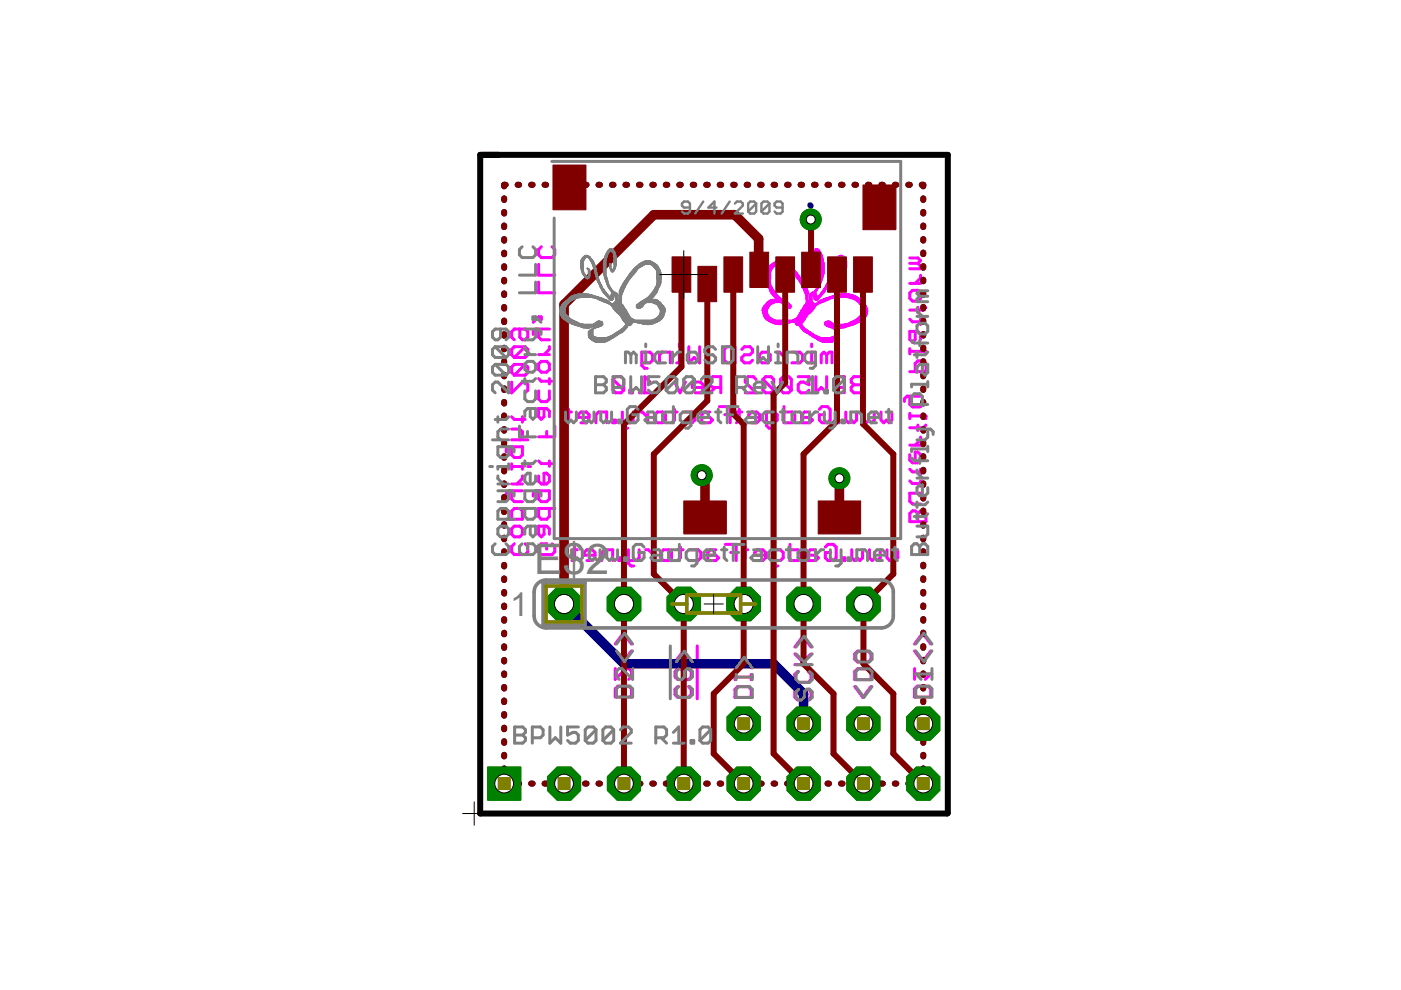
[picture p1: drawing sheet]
<svg xmlns="http://www.w3.org/2000/svg" width="297mm" height="210mm" viewBox="0 0 297 210" stroke-linecap="round" stroke-linejoin="round" font-family="sans-serif">
<defs><g id="words">
<text font-size="10" fill="#808080" x="113.2" y="121.7">E$2</text>
<text font-size="7.8" fill="#7f7f7f" x="108.2" y="130.6">1</text>
</g></defs>
<g fill="#f0f" stroke="#f0f" stroke-width=".21">
<path d="M174.7 72.5l1.7 .1z"/>
<path d="M174.2 72.5h2.3z"/>
<path d="M174.1 72.4l2.5 .1z"/>
<path d="M174 72.4h2.7z"/>
<path d="M173.9 72.3l2.9 .1z"/>
<path d="M173.8 72.3h3.1z"/>
<path d="M173.7 72.2l3.3 .1z"/>
<path d="M173.5 72.2h3.6z"/>
<path d="M173.4 72.1l3.8 .1z"/>
<path d="M173.4 72.1h3.8z"/>
<path d="M173.3 72l4 .1z"/>
<path d="M173.2 71.9l4.2 .1z"/>
<path d="M173.1 71.9h4.4z"/>
<path d="M173.1 71.8l4.4 .1z"/>
<path d="M173 71.8h4.6z"/>
<path d="M172.8 71.7l4.8 .1z"/>
<path d="M172.8 71.7h4.9z"/>
<path d="M172.6 71.6l5.2 .1z"/>
<path d="M172.5 71.6h5.3z"/>
<path d="M176.1 71.5l1.7 .1z"/>
<path d="M172.4 71.5l1.6 .1z"/>
<path d="M176.3 71.5h1.6z"/>
<path d="M172.4 71.5h1.5z"/>
<path d="M176.4 71.4l1.5 .1z"/>
<path d="M172.3 71.4l1.4 .1z"/>
<path d="M176.6 71.4h1.3z"/>
<path d="M172.2 71.4h1.4z"/>
<path d="M176.7 71.3l1.1 .1z"/>
<path d="M172.1 71.3l1.3 .1z"/>
<path d="M176.8 71.2l1.1 .1z"/>
<path d="M172.1 71.2l1.2 .1z"/>
<path d="M176.8 71.2h1.1z"/>
<path d="M172 71.2h1.2z"/>
<path d="M176.9 71.1l1 .1z"/>
<path d="M171.9 71.1l1.2 .1z"/>
<path d="M177 71.1h.9z"/>
<path d="M171.8 71.1h1.2z"/>
<path d="M177 71l.9 .1z"/>
<path d="M171.7 71l1.1 .1z"/>
<path d="M177 71h.9z"/>
<path d="M171.7 71h1.1z"/>
<path d="M177 70.9l.9 .1z"/>
<path d="M171.6 70.9l1.1 .1z"/>
<path d="M177 70.9h.9z"/>
<path d="M171.5 70.9h1.1z"/>
<path d="M177 70.8l.9 .1z"/>
<path d="M171.5 70.8l1 .1z"/>
<path d="M177 70.8h.9z"/>
<path d="M171.4 70.8h1.1z"/>
<path d="M177 70.7l.9 .1z"/>
<path d="M171.3 70.7l1.1 .1z"/>
<path d="M177 70.7h.9z"/>
<path d="M171.1 70.7h1.2z"/>
<path d="M177 70.6l.9 .1z"/>
<path d="M171 70.6l1.2 .1z"/>
<path d="M177 70.6h.9z"/>
<path d="M170.9 70.6h1.2z"/>
<path d="M177 70.5h.9z"/>
<path d="M170.8 70.5h1.2z"/>
<path d="M177 70.4l.9 .1z"/>
<path d="M170.8 70.4l1.1 .1z"/>
<path d="M177 70.4h.9z"/>
<path d="M170.7 70.4h1.2z"/>
<path d="M177 70.3l.9 .1z"/>
<path d="M170.6 70.3l1.2 .1z"/>
<path d="M177 70.3h.9z"/>
<path d="M170.5 70.3h1.2z"/>
<path d="M177 70.2l.8 .1z"/>
<path d="M170.4 70.2l1.2 .1z"/>
<path d="M177 70.2h.8z"/>
<path d="M170.4 70.2h1.1z"/>
<path d="M177 70.1l.8 .1z"/>
<path d="M170.3 70.1l1.1 .1z"/>
<path d="M177 70.1h.7z"/>
<path d="M170.3 70.1h1z"/>
<path d="M177 70l.6 .1z"/>
<path d="M170.2 70l1 .1z"/>
<path d="M177 70h.5z"/>
<path d="M170.2 70h1z"/>
<path d="M176.9 69.9l.6 .1z"/>
<path d="M170.1 69.9l1 .1z"/>
<path d="M176.9 69.9h.5z"/>
<path d="M170.1 69.9h1z"/>
<path d="M176.8 69.8h.5z"/>
<path d="M170 69.8h1z"/>
<path d="M170 69.8h.9z"/>
<path d="M176.7 69.7h.5z"/>
<path d="M170 69.7h.8z"/>
<path d="M176.6 69.7h.5z"/>
<path d="M169.9 69.7h.9z"/>
<path d="M176.5 69.6h.5z"/>
<path d="M169.9 69.6h.8z"/>
<path d="M177.7 69.6h.7z"/>
<path d="M176.4 69.6h.6z"/>
<path d="M169.8 69.6h.8z"/>
<path d="M177.6 69.5h1.4z"/>
<path d="M176.3 69.5h.7z"/>
<path d="M169.8 69.5h.8z"/>
<path d="M177.4 69.4l1.7 .1z"/>
<path d="M176.1 69.4l.8 .1z"/>
<path d="M169.7 69.4l.8 .1z"/>
<path d="M177.4 69.4h1.9z"/>
<path d="M175.9 69.4h.9z"/>
<path d="M169.7 69.4h.8z"/>
<path d="M177.3 69.3l2.1 .1z"/>
<path d="M175.7 69.3l1.1 .1z"/>
<path d="M169.6 69.3l.8 .1z"/>
<path d="M177.1 69.3h2.5z"/>
<path d="M175.6 69.3h1.3z"/>
<path d="M169.6 69.3h.8z"/>
<path d="M175.4 69.2l4.4 .1z"/>
<path d="M169.6 69.2l.7 .1z"/>
<path d="M175.3 69.2h4.6z"/>
<path d="M169.6 69.2h.7z"/>
<path d="M175.2 69.1l4.9 .1z"/>
<path d="M169.5 69.1l.7 .1z"/>
<path d="M175.2 69.1h5.1z"/>
<path d="M169.5 69.1h.7z"/>
<path d="M175 69h5.4z"/>
<path d="M169.1 69h1z"/>
<path d="M175 69h5.7z"/>
<path d="M169 69h1.1z"/>
<path d="M174.9 68.9h5.9z"/>
<path d="M168.9 68.9h1.2z"/>
<path d="M174.9 68.9h6.1z"/>
<path d="M168.8 68.9h1.2z"/>
<path d="M174.9 68.8h6.2z"/>
<path d="M168.8 68.8h1.2z"/>
<path d="M165 68.8h.7z"/>
<path d="M174.8 68.7l6.4 .1z"/>
<path d="M168.7 68.7l1.3 .1z"/>
<path d="M164.8 68.7l1.1 .1z"/>
<path d="M179 68.7h2.4z"/>
<path d="M174.8 68.7h2.1z"/>
<path d="M168.7 68.7h1.3z"/>
<path d="M164.4 68.7h2z"/>
<path d="M179.3 68.6l2.2 .1z"/>
<path d="M174.8 68.6l1.9 .1z"/>
<path d="M168.6 68.6l1.3 .1z"/>
<path d="M164.1 68.6l2.5 .1z"/>
<path d="M179.6 68.6h2.1z"/>
<path d="M174.9 68.6h1.7z"/>
<path d="M168.6 68.6h1.3z"/>
<path d="M164 68.6h2.7z"/>
<path d="M179.7 68.5l2 .1z"/>
<path d="M174.9 68.5l1.7 .1z"/>
<path d="M168.6 68.5l1.4 .1z"/>
<path d="M163.9 68.5l3.1 .1z"/>
<path d="M179.9 68.5h1.9z"/>
<path d="M174.9 68.5h1.6z"/>
<path d="M168.6 68.5h1.5z"/>
<path d="M163.8 68.5h3.5z"/>
<path d="M180 68.4l1.9 .1z"/>
<path d="M174.9 68.4l1.5 .1z"/>
<path d="M168.6 68.4l1.5 .1z"/>
<path d="M163.7 68.4l3.9 .1z"/>
<path d="M180.1 68.4h2z"/>
<path d="M174.9 68.4h1.5z"/>
<path d="M168.6 68.4h1.6z"/>
<path d="M163.4 68.4h4.3z"/>
<path d="M180.1 68.3l2 .1z"/>
<path d="M174.9 68.3l1.4 .1z"/>
<path d="M168.5 68.3l1.7 .1z"/>
<path d="M163.4 68.3l4.5 .1z"/>
<path d="M180.3 68.3h1.9z"/>
<path d="M174.9 68.3h1.3z"/>
<path d="M163.3 68.3h7z"/>
<path d="M180.4 68.2l2 .1z"/>
<path d="M175 68.2l1.1 .1z"/>
<path d="M163.2 68.2l7.1 .1z"/>
<path d="M180.5 68.2h1.9z"/>
<path d="M175 68.2h1.1z"/>
<path d="M163.1 68.2h7.2z"/>
<path d="M180.6 68.1l1.9 .1z"/>
<path d="M175.2 68.1l.8 .1z"/>
<path d="M163 68.1l7.4 .1z"/>
<path d="M180.7 68.1h1.9z"/>
<path d="M175.4 68.1h.4z"/>
<path d="M162.9 68.1h7.6z"/>
<path d="M180.8 68l1.9 .1z"/>
<path d="M162.8 68l7.7 .1z"/>
<path d="M181 67.9l1.7 .1z"/>
<path d="M162.8 67.9l7.8 .1z"/>
<path d="M181.1 67.9h1.7z"/>
<path d="M162.6 67.9h8z"/>
<path d="M181.2 67.8l1.7 .1z"/>
<path d="M168 67.8l2.6 .1z"/>
<path d="M162.6 67.8l1.9 .1z"/>
<path d="M181.3 67.8h1.7z"/>
<path d="M168.1 67.8h2.5z"/>
<path d="M162.6 67.8h1.6z"/>
<path d="M181.4 67.7l1.7 .1z"/>
<path d="M168.2 67.7l2.5 .1z"/>
<path d="M162.5 67.7l1.6 .1z"/>
<path d="M181.5 67.7h1.6z"/>
<path d="M168.3 67.7h2.4z"/>
<path d="M162.4 67.7h1.6z"/>
<path d="M181.6 67.6l1.6 .1z"/>
<path d="M168.5 67.6l2.3 .1z"/>
<path d="M162.3 67.6l1.6 .1z"/>
<path d="M181.7 67.6h1.6z"/>
<path d="M168.5 67.6h2.3z"/>
<path d="M162.3 67.6h1.5z"/>
<path d="M181.8 67.5l1.6 .1z"/>
<path d="M168.6 67.5l2.2 .1z"/>
<path d="M162.3 67.5l1.4 .1z"/>
<path d="M181.8 67.5h1.6z"/>
<path d="M168.7 67.5h2.1z"/>
<path d="M162.2 67.5h1.4z"/>
<path d="M181.8 67.4l1.6 .1z"/>
<path d="M168.8 67.4l2 .1z"/>
<path d="M162.2 67.4l1.3 .1z"/>
<path d="M181.9 67.4h1.6z"/>
<path d="M168.9 67.4h2z"/>
<path d="M162.1 67.4h1.3z"/>
<path d="M181.9 67.3l1.6 .1z"/>
<path d="M169 67.3l1.9 .1z"/>
<path d="M162.1 67.3l1.2 .1z"/>
<path d="M182 67.2l1.5 .1z"/>
<path d="M169 67.2l1.9 .1z"/>
<path d="M162.1 67.2l1.2 .1z"/>
<path d="M182.1 67.2h1.5z"/>
<path d="M169 67.2h2z"/>
<path d="M162 67.2h1.2z"/>
<path d="M182.1 67.1l1.5 .1z"/>
<path d="M169.1 67.1l1.9 .1z"/>
<path d="M162 67.1l1.2 .1z"/>
<path d="M182.2 67.1h1.4z"/>
<path d="M169.1 67.1h1.9z"/>
<path d="M162 67.1h1.2z"/>
<path d="M182.2 67l1.4 .1z"/>
<path d="M169.1 67l2 .1z"/>
<path d="M162 67l1.1 .1z"/>
<path d="M182.3 67h1.4z"/>
<path d="M169.2 67h2z"/>
<path d="M161.9 67h1.2z"/>
<path d="M182.4 66.9l1.3 .1z"/>
<path d="M169.2 66.9l1.9 .1z"/>
<path d="M161.9 66.9l1.1 .1z"/>
<path d="M182.4 66.9h1.3z"/>
<path d="M169.3 66.9h1.9z"/>
<path d="M161.9 66.9h1.1z"/>
<path d="M182.4 66.8l1.4 .1z"/>
<path d="M169.3 66.8l1.9 .1z"/>
<path d="M161.9 66.8l1 .1z"/>
<path d="M182.5 66.8h1.3z"/>
<path d="M169.3 66.8h1.9z"/>
<path d="M161.9 66.8h1z"/>
<path d="M182.5 66.7l1.4 .1z"/>
<path d="M169.3 66.7l2 .1z"/>
<path d="M161.9 66.7l1 .1z"/>
<path d="M182.6 66.7h1.2z"/>
<path d="M169.4 66.7h2z"/>
<path d="M161.8 66.7h1z"/>
<path d="M182.6 66.6l1.2 .1z"/>
<path d="M169.4 66.6l2 .1z"/>
<path d="M161.8 66.6l1 .1z"/>
<path d="M182.7 66.6h1.2z"/>
<path d="M169.4 66.6h2.1z"/>
<path d="M161.8 66.6h1z"/>
<path d="M182.7 66.5h1.2z"/>
<path d="M169.4 66.5h2.2z"/>
<path d="M161.8 66.5h1z"/>
<path d="M182.8 66.4l1.1 .1z"/>
<path d="M169.5 66.4l2.1 .1z"/>
<path d="M161.8 66.4l1 .1z"/>
<path d="M182.8 66.4h1.1z"/>
<path d="M169.5 66.4h2.2z"/>
<path d="M161.7 66.4h1z"/>
<path d="M182.8 66.3l1.1 .1z"/>
<path d="M169.5 66.3l2.3 .1z"/>
<path d="M161.7 66.3l1 .1z"/>
<path d="M182.8 66.3h1.1z"/>
<path d="M169.6 66.3h2.2z"/>
<path d="M161.7 66.3h1z"/>
<path d="M182.8 66.2l1.1 .1z"/>
<path d="M169.6 66.2l2.3 .1z"/>
<path d="M161.7 66.2l1 .1z"/>
<path d="M182.8 66.2h1.1z"/>
<path d="M169.7 66.2h2.2z"/>
<path d="M161.7 66.2h1z"/>
<path d="M182.8 66.1l1.1 .1z"/>
<path d="M169.7 66.1l2.3 .1z"/>
<path d="M161.6 66.1l1.1 .1z"/>
<path d="M182.8 66.1h1.1z"/>
<path d="M169.7 66.1h2.3z"/>
<path d="M161.6 66.1h1.1z"/>
<path d="M182.8 66l1.1 .1z"/>
<path d="M169.8 66l2.3 .1z"/>
<path d="M161.6 66l1.1 .1z"/>
<path d="M182.8 66h1.2z"/>
<path d="M169.7 66h2.4z"/>
<path d="M161.6 66h1.1z"/>
<path d="M182.8 65.9l1.2 .1z"/>
<path d="M169.8 65.9l2.4 .1z"/>
<path d="M161.6 65.9l1 .1z"/>
<path d="M182.8 65.9h1.2z"/>
<path d="M169.8 65.9h2.5z"/>
<path d="M161.6 65.9h1z"/>
<path d="M182.8 65.8h1.1z"/>
<path d="M169.8 65.8h2.5z"/>
<path d="M161.6 65.8h1z"/>
<path d="M169.9 65.8h2.4z"/>
<path d="M182.8 65.7h1.1z"/>
<path d="M169.9 65.7h2.5z"/>
<path d="M161.6 65.7h1.1z"/>
<path d="M182.8 65.6h1.1z"/>
<path d="M170 65.6h2.5z"/>
<path d="M161.6 65.6h1.1z"/>
<path d="M161.6 65.6h1.2z"/>
<path d="M182.8 65.5h1.1z"/>
<path d="M170.1 65.5h2.5z"/>
<path d="M161.6 65.5h1.2z"/>
<path d="M182.8 65.4l1.1 .1z"/>
<path d="M170.1 65.4l2.5 .1z"/>
<path d="M161.6 65.4l1.2 .1z"/>
<path d="M182.8 65.4h1z"/>
<path d="M170.1 65.4h2.5z"/>
<path d="M161.6 65.4h1.3z"/>
<path d="M182.8 65.3l1 .1z"/>
<path d="M170.2 65.3l2.5 .1z"/>
<path d="M167 65.3l.6 .1z"/>
<path d="M161.7 65.3l1.2 .1z"/>
<path d="M182.8 65.3h1z"/>
<path d="M170.2 65.3h2.5z"/>
<path d="M166.8 65.3h.8z"/>
<path d="M161.7 65.3h1.2z"/>
<path d="M182.8 65.2l1 .1z"/>
<path d="M170.2 65.2l2.6 .1z"/>
<path d="M166.7 65.2l.9 .1z"/>
<path d="M161.8 65.2l1.1 .1z"/>
<path d="M182.7 65.2h1.1z"/>
<path d="M170.3 65.2h2.5z"/>
<path d="M166.6 65.2h1.1z"/>
<path d="M161.8 65.2h1.2z"/>
<path d="M182.7 65.1l1.1 .1z"/>
<path d="M170.3 65.1l2.5 .1z"/>
<path d="M166.5 65.1l1.2 .1z"/>
<path d="M161.8 65.1l1.2 .1z"/>
<path d="M182.7 65.1h1.1z"/>
<path d="M170.3 65.1h2.5z"/>
<path d="M166.5 65.1h1.2z"/>
<path d="M161.9 65.1h1.1z"/>
<path d="M182.7 65h1z"/>
<path d="M170.4 65h2.4z"/>
<path d="M166.4 65h1.3z"/>
<path d="M161.9 65h1.1z"/>
<path d="M170.4 65h2.5z"/>
<path d="M161.9 65h1.2z"/>
<path d="M182.6 64.9h1.1z"/>
<path d="M170.4 64.9h2.5z"/>
<path d="M166.3 64.9h1.4z"/>
<path d="M161.9 64.9h1.2z"/>
<path d="M170.5 64.9h2.5z"/>
<path d="M162 64.9h1.2z"/>
<path d="M182.6 64.8h1z"/>
<path d="M170.5 64.8h2.6z"/>
<path d="M166.3 64.8h1.4z"/>
<path d="M162 64.8h1.2z"/>
<path d="M182.6 64.7l1 .1z"/>
<path d="M170.5 64.7l2.6 .1z"/>
<path d="M166.2 64.7l1.5 .1z"/>
<path d="M162.1 64.7l1.2 .1z"/>
<path d="M182.5 64.7h1.1z"/>
<path d="M170.5 64.7h2.7z"/>
<path d="M166.2 64.7h1.5z"/>
<path d="M162.1 64.7h1.2z"/>
<path d="M182.5 64.6l1.1 .1z"/>
<path d="M170.6 64.6l2.6 .1z"/>
<path d="M166.2 64.6l1.5 .1z"/>
<path d="M162.2 64.6l1.1 .1z"/>
<path d="M182.4 64.6h1.1z"/>
<path d="M170.6 64.6h2.7z"/>
<path d="M166.1 64.6h1.5z"/>
<path d="M162.2 64.6h1.1z"/>
<path d="M182.4 64.5l1.1 .1z"/>
<path d="M170.7 64.5l2.7 .1z"/>
<path d="M166.1 64.5l1.4 .1z"/>
<path d="M162.3 64.5l1.1 .1z"/>
<path d="M182.3 64.5h1.2z"/>
<path d="M170.8 64.5h2.7z"/>
<path d="M166.1 64.5h1.4z"/>
<path d="M162.3 64.5h1.3z"/>
<path d="M182.2 64.4l1.2 .1z"/>
<path d="M170.8 64.4l2.8 .1z"/>
<path d="M166 64.4l1.4 .1z"/>
<path d="M162.4 64.4l1.3 .1z"/>
<path d="M182.2 64.4h1.2z"/>
<path d="M170.8 64.4h2.9z"/>
<path d="M165.9 64.4h1.4z"/>
<path d="M162.4 64.4h1.5z"/>
<path d="M182.1 64.3l1.2 .1z"/>
<path d="M172.8 64.3l.9 .1z"/>
<path d="M170.9 64.3l1.8 .1z"/>
<path d="M165.9 64.3l1.4 .1z"/>
<path d="M162.4 64.3l1.6 .1z"/>
<path d="M182.1 64.3h1.1z"/>
<path d="M173.1 64.3h.8z"/>
<path d="M170.9 64.3h1.7z"/>
<path d="M165.8 64.3h1.4z"/>
<path d="M162.5 64.3h1.6z"/>
<path d="M182.1 64.2l1.1 .1z"/>
<path d="M173.2 64.2l.9 .1z"/>
<path d="M170.9 64.2l1.6 .1z"/>
<path d="M165.7 64.2l1.5 .1z"/>
<path d="M162.5 64.2l1.6 .1z"/>
<path d="M182 64.2h1.1z"/>
<path d="M173.3 64.2h.9z"/>
<path d="M170.9 64.2h1.6z"/>
<path d="M165.5 64.2h1.6z"/>
<path d="M162.5 64.2h1.9z"/>
<path d="M182 64.1l1.1 .1z"/>
<path d="M173.3 64.1l1 .1z"/>
<path d="M170.9 64.1l1.5 .1z"/>
<path d="M162.6 64.1l4.4 .1z"/>
<path d="M181.9 64.1h1.1z"/>
<path d="M173.4 64.1h1z"/>
<path d="M170.9 64.1h1.5z"/>
<path d="M162.6 64.1h4.3z"/>
<path d="M181.9 64l1.1 .1z"/>
<path d="M173.4 64l1.2 .1z"/>
<path d="M170.9 64l1.4 .1z"/>
<path d="M162.7 64l4.2 .1z"/>
<path d="M181.7 63.9l1.2 .1z"/>
<path d="M173.4 63.9l1.4 .1z"/>
<path d="M170.9 63.9l1.4 .1z"/>
<path d="M162.8 63.9l4 .1z"/>
<path d="M181.7 63.9h1.2z"/>
<path d="M173.5 63.9h1.4z"/>
<path d="M170.9 63.9h1.3z"/>
<path d="M162.9 63.9h3.8z"/>
<path d="M181.7 63.8l1.1 .1z"/>
<path d="M173.6 63.8l1.4 .1z"/>
<path d="M170.9 63.8l1.2 .1z"/>
<path d="M162.9 63.8l3.7 .1z"/>
<path d="M181.5 63.8h1.2z"/>
<path d="M173.7 63.8h1.4z"/>
<path d="M171.5 63.8h.6z"/>
<path d="M170.9 63.8h.5z"/>
<path d="M163 63.8h3.5z"/>
<path d="M181.5 63.7l1.2 .1z"/>
<path d="M173.8 63.7l1.5 .1z"/>
<path d="M171.6 63.7l.5 .1z"/>
<path d="M170.9 63.7l.4 .1z"/>
<path d="M163.1 63.7l3.3 .1z"/>
<path d="M181.4 63.7h1.2z"/>
<path d="M173.9 63.7h1.5z"/>
<path d="M172.9 63.7h.3z"/>
<path d="M171.6 63.7h.6z"/>
<path d="M170.9 63.7h.4z"/>
<path d="M163.2 63.7h3.1z"/>
<path d="M181.3 63.6l1.2 .1z"/>
<path d="M173.9 63.6l1.6 .1z"/>
<path d="M172.8 63.6l.5 .1z"/>
<path d="M171.6 63.6l.6 .1z"/>
<path d="M170.9 63.6l.4 .1z"/>
<path d="M163.2 63.6l3 .1z"/>
<path d="M181.2 63.6h1.3z"/>
<path d="M174 63.6h1.7z"/>
<path d="M172.8 63.6h.6z"/>
<path d="M171.6 63.6h.6z"/>
<path d="M170.9 63.6h.4z"/>
<path d="M164.8 63.6h1.3z"/>
<path d="M163.3 63.6h1.3z"/>
<path d="M181.1 63.5l1.3 .1z"/>
<path d="M174.2 63.5l1.6 .1z"/>
<path d="M172.7 63.5l.7 .1z"/>
<path d="M171.6 63.5l.6 .1z"/>
<path d="M170.9 63.5l.4 .1z"/>
<path d="M164.8 63.5l1.3 .1z"/>
<path d="M163.5 63.5l.8 .1z"/>
<path d="M181 63.5h1.3z"/>
<path d="M174.3 63.5h1.6z"/>
<path d="M172.7 63.5h.8z"/>
<path d="M171.6 63.5h.6z"/>
<path d="M170.9 63.5h.4z"/>
<path d="M164.8 63.5h1.1z"/>
<path d="M164 63.5h.2z"/>
<path d="M163.6 63.5h.4z"/>
<path d="M180.8 63.4l1.5 .1z"/>
<path d="M174.5 63.4l1.4 .1z"/>
<path d="M172.6 63.4l.9 .1z"/>
<path d="M171.6 63.4l.6 .1z"/>
<path d="M170.9 63.4l.4 .1z"/>
<path d="M164.8 63.4l1.1 .1z"/>
<path d="M180.7 63.4h1.5z"/>
<path d="M174.6 63.4h1.4z"/>
<path d="M172.6 63.4h.9z"/>
<path d="M171.6 63.4h.6z"/>
<path d="M170.9 63.4h.4z"/>
<path d="M164.6 63.4h1.2z"/>
<path d="M180.5 63.3l1.7 .1z"/>
<path d="M174.6 63.3l1.6 .1z"/>
<path d="M172.6 63.3l1 .1z"/>
<path d="M171.6 63.3l.6 .1z"/>
<path d="M170.9 63.3l.4 .1z"/>
<path d="M164.5 63.3l1.2 .1z"/>
<path d="M180.4 63.2l1.7 .1z"/>
<path d="M174.8 63.2l1.5 .1z"/>
<path d="M172.6 63.2l1.1 .1z"/>
<path d="M171.6 63.2l.6 .1z"/>
<path d="M170.9 63.2l.4 .1z"/>
<path d="M164.4 63.2l1.3 .1z"/>
<path d="M180.2 63.2h1.9z"/>
<path d="M175 63.2h1.6z"/>
<path d="M172.6 63.2h1.1z"/>
<path d="M171.6 63.2h.6z"/>
<path d="M170.9 63.2h.4z"/>
<path d="M164.4 63.2h1.1z"/>
<path d="M180 63.1l2 .1z"/>
<path d="M175.1 63.1l1.6 .1z"/>
<path d="M172.5 63.1l1.3 .1z"/>
<path d="M171.6 63.1l.5 .1z"/>
<path d="M170.9 63.1l.4 .1z"/>
<path d="M164.3 63.1l1.2 .1z"/>
<path d="M179.6 63.1h2.3z"/>
<path d="M175.2 63.1h1.9z"/>
<path d="M172.5 63.1h1.3z"/>
<path d="M171.6 63.1h.5z"/>
<path d="M170.9 63.1h.4z"/>
<path d="M164.3 63.1h1.1z"/>
<path d="M175.5 63l6.4 .1z"/>
<path d="M172.5 63l1.3 .1z"/>
<path d="M171.6 63l.5 .1z"/>
<path d="M170.9 63l.4 .1z"/>
<path d="M164.2 63l1.1 .1z"/>
<path d="M175.7 63h6.2z"/>
<path d="M172.5 63h1.4z"/>
<path d="M171.6 63h.5z"/>
<path d="M170.9 63h.4z"/>
<path d="M164.2 63h1.1z"/>
<path d="M175.8 62.9l6 .1z"/>
<path d="M172.5 62.9l1.4 .1z"/>
<path d="M171.6 62.9l.6 .1z"/>
<path d="M170.9 62.9l.4 .1z"/>
<path d="M164.1 62.9l1.1 .1z"/>
<path d="M175.9 62.9h5.8z"/>
<path d="M172.5 62.9h1.4z"/>
<path d="M171.6 62.9h.6z"/>
<path d="M170.9 62.9h.4z"/>
<path d="M164.1 62.9h1.1z"/>
<path d="M176 62.8l5.6 .1z"/>
<path d="M172.5 62.8l1.5 .1z"/>
<path d="M171.6 62.8l.6 .1z"/>
<path d="M170.9 62.8l.4 .1z"/>
<path d="M164 62.8l1.1 .1z"/>
<path d="M176.3 62.8h5.2z"/>
<path d="M173.5 62.8h.6z"/>
<path d="M172.5 62.8h.8z"/>
<path d="M171.6 62.8h.6z"/>
<path d="M170.9 62.8h.4z"/>
<path d="M164 62.8h1.1z"/>
<path d="M176.5 62.7l4.9 .1z"/>
<path d="M173.5 62.7l.6 .1z"/>
<path d="M172.5 62.7l.7 .1z"/>
<path d="M171.6 62.7l.6 .1z"/>
<path d="M170.9 62.7l.4 .1z"/>
<path d="M163.9 62.7l1.1 .1z"/>
<path d="M176.7 62.7h4.5z"/>
<path d="M173.6 62.7h.6z"/>
<path d="M172.5 62.7h.7z"/>
<path d="M171.6 62.7h.6z"/>
<path d="M170.9 62.7h.4z"/>
<path d="M163.9 62.7h1.1z"/>
<path d="M176.8 62.6l4.3 .1z"/>
<path d="M173.7 62.6l.5 .1z"/>
<path d="M172.5 62.6l.7 .1z"/>
<path d="M171.6 62.6l.6 .1z"/>
<path d="M170.8 62.6l.5 .1z"/>
<path d="M163.8 62.6l1.1 .1z"/>
<path d="M177 62.5l4 .1z"/>
<path d="M173.7 62.5l.6 .1z"/>
<path d="M172.4 62.5l.7 .1z"/>
<path d="M171.6 62.5l.6 .1z"/>
<path d="M170.8 62.5l.5 .1z"/>
<path d="M163.8 62.5l1 .1z"/>
<path d="M177.2 62.5h3.6z"/>
<path d="M173.7 62.5h.6z"/>
<path d="M171.6 62.5h1.5z"/>
<path d="M170.8 62.5h.5z"/>
<path d="M163.8 62.5h1z"/>
<path d="M177.4 62.4l3.2 .1z"/>
<path d="M173.8 62.4l.5 .1z"/>
<path d="M171.6 62.4l1.5 .1z"/>
<path d="M170.8 62.4l.5 .1z"/>
<path d="M163.7 62.4l1.1 .1z"/>
<path d="M177.6 62.4h2.8z"/>
<path d="M173.8 62.4h.6z"/>
<path d="M171.6 62.4h1.5z"/>
<path d="M170.8 62.4h.5z"/>
<path d="M163.7 62.4h1z"/>
<path d="M177.8 62.3l2.5 .1z"/>
<path d="M173.9 62.3l.6 .1z"/>
<path d="M171.7 62.3l1.4 .1z"/>
<path d="M170.8 62.3l.5 .1z"/>
<path d="M163.6 62.3l1.1 .1z"/>
<path d="M178.3 62.3h1.7z"/>
<path d="M173.9 62.3h.6z"/>
<path d="M171.7 62.3h1.3z"/>
<path d="M170.8 62.3h.6z"/>
<path d="M163.6 62.3h1z"/>
<path d="M174 62.2l.6 .1z"/>
<path d="M171.8 62.2l1.2 .1z"/>
<path d="M170.7 62.2l.6 .1z"/>
<path d="M163.6 62.2l1 .1z"/>
<path d="M174 62.2h.6z"/>
<path d="M171.8 62.2h1.2z"/>
<path d="M170.7 62.2h.6z"/>
<path d="M163.5 62.2h1z"/>
<path d="M174 62.1l.6 .1z"/>
<path d="M171.9 62.1l1.1 .1z"/>
<path d="M170.7 62.1l.6 .1z"/>
<path d="M163.4 62.1l1.1 .1z"/>
<path d="M174.1 62.1h.6z"/>
<path d="M172 62.1h1z"/>
<path d="M170.7 62.1h.6z"/>
<path d="M163.4 62.1h1z"/>
<path d="M174.1 62l.6 .1z"/>
<path d="M172.1 62l.9 .1z"/>
<path d="M170.7 62l.6 .1z"/>
<path d="M163.4 62l1 .1z"/>
<path d="M174.1 62h.7z"/>
<path d="M172.1 62h.9z"/>
<path d="M170.6 62h.8z"/>
<path d="M163.3 62h1.1z"/>
<path d="M174.2 61.9l.6 .1z"/>
<path d="M172.2 61.9l.8 .1z"/>
<path d="M170.6 61.9l.8 .1z"/>
<path d="M163.3 61.9l1.1 .1z"/>
<path d="M174.2 61.9h.7z"/>
<path d="M172.6 61.9h.5z"/>
<path d="M170.5 61.9h.8z"/>
<path d="M163.3 61.9h1z"/>
<path d="M174.3 61.8h.6z"/>
<path d="M172.6 61.8h.5z"/>
<path d="M170.5 61.8h.8z"/>
<path d="M163.3 61.8h1z"/>
<path d="M163.2 61.8h1.1z"/>
<path d="M174.4 61.7h.6z"/>
<path d="M172.6 61.7h.5z"/>
<path d="M170.5 61.7h.8z"/>
<path d="M163.2 61.7h1z"/>
<path d="M172.7 61.7h.5z"/>
<path d="M163.3 61.7h.8z"/>
<path d="M174.4 61.6h.6z"/>
<path d="M172.7 61.6h.5z"/>
<path d="M170.5 61.6h.8z"/>
<path d="M163.2 61.6h.9z"/>
<path d="M172.7 61.6h.6z"/>
<path d="M170.4 61.6h.8z"/>
<path d="M174.5 61.5h.5z"/>
<path d="M172.8 61.5h.5z"/>
<path d="M170.4 61.5h.8z"/>
<path d="M163.2 61.5h.8z"/>
<path d="M174.5 61.4l.6 .1z"/>
<path d="M172.9 61.4l.4 .1z"/>
<path d="M170.4 61.4l.8 .1z"/>
<path d="M163.1 61.4l.9 .1z"/>
<path d="M174.6 61.4h.5z"/>
<path d="M173 61.4h.3z"/>
<path d="M170.4 61.4h.8z"/>
<path d="M163.1 61.4h.9z"/>
<path d="M174.6 61.3l.6 .1z"/>
<path d="M173 61.3l.4 .1z"/>
<path d="M170.3 61.3l.9 .1z"/>
<path d="M163.1 61.3l.8 .1z"/>
<path d="M174.7 61.3h.4z"/>
<path d="M173 61.3h.4z"/>
<path d="M170.3 61.3h.8z"/>
<path d="M163.1 61.3h.8z"/>
<path d="M174.6 61.2l.6 .1z"/>
<path d="M173 61.2l.4 .1z"/>
<path d="M170.3 61.2l.8 .1z"/>
<path d="M163.1 61.2l.8 .1z"/>
<path d="M174.7 61.2h.6z"/>
<path d="M173.1 61.2h.4z"/>
<path d="M170.3 61.2h.8z"/>
<path d="M163 61.2h.8z"/>
<path d="M174.8 61.1l.4 .1z"/>
<path d="M173.1 61.1l.4 .1z"/>
<path d="M170.2 61.1l.9 .1z"/>
<path d="M163 61.1l.8 .1z"/>
<path d="M174.8 61.1h.5z"/>
<path d="M173.1 61.1h.5z"/>
<path d="M170.2 61.1h.9z"/>
<path d="M163 61.1h.8z"/>
<path d="M174.9 61h.4z"/>
<path d="M173.2 61h.4z"/>
<path d="M170.2 61h.9z"/>
<path d="M163 61h.8z"/>
<path d="M173.2 61h.5z"/>
<path d="M170.2 61h.8z"/>
<path d="M163 61h.7z"/>
<path d="M174.9 60.9h.5z"/>
<path d="M173.2 60.9h.5z"/>
<path d="M170.1 60.9h.9z"/>
<path d="M162.9 60.9h.8z"/>
<path d="M173.3 60.9h.4z"/>
<path d="M175 60.8h.5z"/>
<path d="M173.3 60.8h.4z"/>
<path d="M170.1 60.8h.8z"/>
<path d="M162.9 60.8h.8z"/>
<path d="M175 60.7l.5 .1z"/>
<path d="M173.3 60.7l.5 .1z"/>
<path d="M170.1 60.7l.8 .1z"/>
<path d="M162.9 60.7l.7 .1z"/>
<path d="M175 60.7h.5z"/>
<path d="M173.3 60.7h.5z"/>
<path d="M170.1 60.7h.8z"/>
<path d="M162.8 60.7h.8z"/>
<path d="M175 60.6l.5 .1z"/>
<path d="M173.4 60.6l.4 .1z"/>
<path d="M170 60.6l.8 .1z"/>
<path d="M162.8 60.6l.8 .1z"/>
<path d="M175 60.6h.5z"/>
<path d="M173.4 60.6h.5z"/>
<path d="M170 60.6h.8z"/>
<path d="M162.8 60.6h.7z"/>
<path d="M175.1 60.5l.4 .1z"/>
<path d="M173.4 60.5l.5 .1z"/>
<path d="M170 60.5l.8 .1z"/>
<path d="M162.7 60.5l.8 .1z"/>
<path d="M175.1 60.5h.5z"/>
<path d="M173.5 60.5h.4z"/>
<path d="M170 60.5h.8z"/>
<path d="M162.7 60.5h.8z"/>
<path d="M175.1 60.4l.5 .1z"/>
<path d="M173.5 60.4l.4 .1z"/>
<path d="M169.9 60.4l.8 .1z"/>
<path d="M162.7 60.4l.7 .1z"/>
<path d="M175.2 60.4h.4z"/>
<path d="M173.5 60.4h.4z"/>
<path d="M169.9 60.4h.8z"/>
<path d="M162.6 60.4h.8z"/>
<path d="M175.2 60.3l.4 .1z"/>
<path d="M173.5 60.3l.5 .1z"/>
<path d="M169.9 60.3l.8 .1z"/>
<path d="M162.6 60.3l.8 .1z"/>
<path d="M175.2 60.3h.5z"/>
<path d="M173.6 60.3h.4z"/>
<path d="M169.9 60.3h.8z"/>
<path d="M162.6 60.3h.8z"/>
<path d="M175.2 60.2l.5 .1z"/>
<path d="M173.6 60.2l.4 .1z"/>
<path d="M169.8 60.2l.8 .1z"/>
<path d="M162.6 60.2l.8 .1z"/>
<path d="M175.3 60.2h.4z"/>
<path d="M173.6 60.2h.4z"/>
<path d="M169.8 60.2h.8z"/>
<path d="M162.6 60.2h.8z"/>
<path d="M175.3 60.1l.4 .1z"/>
<path d="M173.6 60.1l.4 .1z"/>
<path d="M169.7 60.1l.8 .1z"/>
<path d="M162.6 60.1l.8 .1z"/>
<path d="M175.3 60l.5 .1z"/>
<path d="M173.7 60l.3 .1z"/>
<path d="M169.7 60l.8 .1z"/>
<path d="M162.6 60l.8 .1z"/>
<path d="M175.3 60h.5z"/>
<path d="M173.7 60h.3z"/>
<path d="M169.7 60h.8z"/>
<path d="M162.6 60h.8z"/>
<path d="M175.4 59.9l.4 .1z"/>
<path d="M173.7 59.9l.4 .1z"/>
<path d="M169.7 59.9l.8 .1z"/>
<path d="M162.5 59.9l.8 .1z"/>
<path d="M175.4 59.9h.4z"/>
<path d="M173.7 59.9h.4z"/>
<path d="M169.6 59.9h.8z"/>
<path d="M162.5 59.9h.8z"/>
<path d="M175.4 59.8l.5 .1z"/>
<path d="M173.7 59.8l.4 .1z"/>
<path d="M169.6 59.8l.8 .1z"/>
<path d="M162.5 59.8l.8 .1z"/>
<path d="M175.5 59.8h.4z"/>
<path d="M173.8 59.8h.3z"/>
<path d="M169.5 59.8h.8z"/>
<path d="M162.5 59.8h.8z"/>
<path d="M175.5 59.7l.4 .1z"/>
<path d="M173.8 59.7l.4 .1z"/>
<path d="M169.5 59.7l.8 .1z"/>
<path d="M162.5 59.7l.8 .1z"/>
<path d="M175.5 59.7h.4z"/>
<path d="M173.8 59.7h.4z"/>
<path d="M169.5 59.7h.8z"/>
<path d="M162.5 59.7h.8z"/>
<path d="M175.5 59.6l.5 .1z"/>
<path d="M173.8 59.6l.4 .1z"/>
<path d="M169.4 59.6l.9 .1z"/>
<path d="M162.5 59.6l.8 .1z"/>
<path d="M175.6 59.6h.4z"/>
<path d="M173.8 59.6h.4z"/>
<path d="M169.4 59.6h.8z"/>
<path d="M162.5 59.6h.8z"/>
<path d="M175.6 59.5l.4 .1z"/>
<path d="M173.8 59.5l.4 .1z"/>
<path d="M169.4 59.5l.8 .1z"/>
<path d="M162.5 59.5l.8 .1z"/>
<path d="M175.6 59.5h.4z"/>
<path d="M173.8 59.5h.4z"/>
<path d="M169.4 59.5h.7z"/>
<path d="M162.5 59.5h.8z"/>
<path d="M175.6 59.4l.4 .1z"/>
<path d="M173.8 59.4l.5 .1z"/>
<path d="M169.3 59.4l.8 .1z"/>
<path d="M162.5 59.4l.8 .1z"/>
<path d="M175.6 59.4h.4z"/>
<path d="M173.8 59.4h.5z"/>
<path d="M169.3 59.4h.8z"/>
<path d="M162.5 59.4h.8z"/>
<path d="M175.7 59.3l.4 .1z"/>
<path d="M173.9 59.3l.4 .1z"/>
<path d="M169.3 59.3l.7 .1z"/>
<path d="M162.5 59.3l.8 .1z"/>
<path d="M175.7 59.2l.4 .1z"/>
<path d="M173.9 59.2l.4 .1z"/>
<path d="M169.2 59.2l.8 .1z"/>
<path d="M162.5 59.2l.8 .1z"/>
<path d="M175.7 59.2h.4z"/>
<path d="M173.9 59.2h.4z"/>
<path d="M169.2 59.2h.8z"/>
<path d="M162.5 59.2h.8z"/>
<path d="M175.7 59.1l.4 .1z"/>
<path d="M173.8 59.1l.6 .1z"/>
<path d="M169.1 59.1l.8 .1z"/>
<path d="M162.5 59.1l.9 .1z"/>
<path d="M178 59.1h.2z"/>
<path d="M175.7 59.1h.4z"/>
<path d="M173.9 59.1h.5z"/>
<path d="M169.1 59.1h.8z"/>
<path d="M162.4 59.1h1z"/>
<path d="M177.9 59l.4 .1z"/>
<path d="M175.7 59l.4 .1z"/>
<path d="M173.9 59l.5 .1z"/>
<path d="M169 59l.8 .1z"/>
<path d="M162.4 59l1 .1z"/>
<path d="M177.8 59h.6z"/>
<path d="M175.8 59h.4z"/>
<path d="M174 59h.4z"/>
<path d="M169 59h.8z"/>
<path d="M162.4 59h1z"/>
<path d="M177.8 58.9l.6 .1z"/>
<path d="M175.8 58.9l.4 .1z"/>
<path d="M174 58.9l.4 .1z"/>
<path d="M169 58.9l.8 .1z"/>
<path d="M162.4 58.9l1 .1z"/>
<path d="M177.7 58.9h.8z"/>
<path d="M175.8 58.9h.5z"/>
<path d="M174 58.9h.4z"/>
<path d="M168.9 58.9h.9z"/>
<path d="M162.4 58.9h1z"/>
<path d="M177.7 58.8l.8 .1z"/>
<path d="M175.8 58.8l.5 .1z"/>
<path d="M173.9 58.8l.6 .1z"/>
<path d="M168.8 58.8l.9 .1z"/>
<path d="M162.4 58.8l1 .1z"/>
<path d="M177.6 58.8h1z"/>
<path d="M175.8 58.8h.5z"/>
<path d="M173.9 58.8h.6z"/>
<path d="M168.8 58.8h.9z"/>
<path d="M162.4 58.8h1z"/>
<path d="M177.6 58.7l1 .1z"/>
<path d="M175.8 58.7l.5 .1z"/>
<path d="M174 58.7l.5 .1z"/>
<path d="M168.7 58.7l.9 .1z"/>
<path d="M162.4 58.7l1 .1z"/>
<path d="M177.6 58.7h1.1z"/>
<path d="M175.8 58.7h.5z"/>
<path d="M174.1 58.7h.4z"/>
<path d="M168.7 58.7h.9z"/>
<path d="M162.4 58.7h1z"/>
<path d="M178.2 58.6l.5 .1z"/>
<path d="M177.6 58.6l.4 .1z"/>
<path d="M175.9 58.6l.4 .1z"/>
<path d="M174.1 58.6l.4 .1z"/>
<path d="M168.7 58.6l.8 .1z"/>
<path d="M162.4 58.6l1 .1z"/>
<path d="M178.3 58.5l.5 .1z"/>
<path d="M177.6 58.5l.3 .1z"/>
<path d="M175.9 58.5l.5 .1z"/>
<path d="M174.1 58.5l.4 .1z"/>
<path d="M168.6 58.5l.9 .1z"/>
<path d="M162.4 58.5l1 .1z"/>
<path d="M178.4 58.5h.4z"/>
<path d="M177.6 58.5h.3z"/>
<path d="M175.9 58.5h.5z"/>
<path d="M174.1 58.5h.4z"/>
<path d="M168.6 58.5h.9z"/>
<path d="M162.4 58.5h1z"/>
<path d="M178.4 58.4l.5 .1z"/>
<path d="M177.6 58.4l.3 .1z"/>
<path d="M175.9 58.4l.5 .1z"/>
<path d="M174.1 58.4l.4 .1z"/>
<path d="M168.6 58.4l.8 .1z"/>
<path d="M162.4 58.4l1 .1z"/>
<path d="M178.4 58.4h.5z"/>
<path d="M177.6 58.4h.3z"/>
<path d="M175.9 58.4h.5z"/>
<path d="M174.1 58.4h.5z"/>
<path d="M168.5 58.4h.9z"/>
<path d="M162.4 58.4h1z"/>
<path d="M178.5 58.3l.4 .1z"/>
<path d="M177.6 58.3l.3 .1z"/>
<path d="M175.9 58.3l.5 .1z"/>
<path d="M174.1 58.3l.5 .1z"/>
<path d="M168.5 58.3l.9 .1z"/>
<path d="M162.4 58.3l1 .1z"/>
<path d="M178.5 58.3h.5z"/>
<path d="M177.6 58.3h.3z"/>
<path d="M175.9 58.3h.5z"/>
<path d="M174.2 58.3h.4z"/>
<path d="M168.4 58.3h.9z"/>
<path d="M162.4 58.3h1z"/>
<path d="M178.5 58.2l.5 .1z"/>
<path d="M177.6 58.2l.3 .1z"/>
<path d="M175.9 58.2l.5 .1z"/>
<path d="M174.2 58.2l.4 .1z"/>
<path d="M168.4 58.2l.9 .1z"/>
<path d="M162.4 58.2l1 .1z"/>
<path d="M178.6 58.2h.4z"/>
<path d="M177.6 58.2h.3z"/>
<path d="M176 58.2h.4z"/>
<path d="M174.2 58.2h.4z"/>
<path d="M168.3 58.2h1z"/>
<path d="M162.4 58.2h1z"/>
<path d="M178.6 58.1l.5 .1z"/>
<path d="M177.6 58.1l.3 .1z"/>
<path d="M176 58.1l.5 .1z"/>
<path d="M174.2 58.1l.4 .1z"/>
<path d="M168.3 58.1l.9 .1z"/>
<path d="M162.5 58.1l.9 .1z"/>
<path d="M178.7 58.1h.4z"/>
<path d="M177.6 58.1h.3z"/>
<path d="M176 58.1h.5z"/>
<path d="M174.2 58.1h.5z"/>
<path d="M168.2 58.1h1z"/>
<path d="M162.5 58.1h.9z"/>
<path d="M178.7 58l.4 .1z"/>
<path d="M177.6 58l.3 .1z"/>
<path d="M176 58l.5 .1z"/>
<path d="M174.2 58l.5 .1z"/>
<path d="M168.2 58l.9 .1z"/>
<path d="M162.5 58l.9 .1z"/>
<path d="M178.7 58h.5z"/>
<path d="M177.6 58h.3z"/>
<path d="M176 58h.5z"/>
<path d="M174.2 58h.5z"/>
<path d="M168.1 58h1z"/>
<path d="M162.5 58h.9z"/>
<path d="M178.8 57.9l.4 .1z"/>
<path d="M177.6 57.9l.3 .1z"/>
<path d="M176 57.9l.5 .1z"/>
<path d="M174.2 57.9l.5 .1z"/>
<path d="M168.1 57.9l1 .1z"/>
<path d="M162.5 57.9l.9 .1z"/>
<path d="M178.8 57.9h.4z"/>
<path d="M177.6 57.9h.3z"/>
<path d="M176 57.9h.5z"/>
<path d="M174.2 57.9h.5z"/>
<path d="M168 57.9h1.1z"/>
<path d="M162.5 57.9h.9z"/>
<path d="M178.9 57.8h.3z"/>
<path d="M177.6 57.8h.3z"/>
<path d="M176.1 57.8h.4z"/>
<path d="M174.2 57.8h.5z"/>
<path d="M168 57.8h1z"/>
<path d="M162.5 57.8h.9z"/>
<path d="M167.9 57.8h1.1z"/>
<path d="M162.6 57.8h.8z"/>
<path d="M178.9 57.7h.3z"/>
<path d="M177.6 57.7h.3z"/>
<path d="M176.1 57.7h.4z"/>
<path d="M174.2 57.7h.5z"/>
<path d="M167.9 57.7h1z"/>
<path d="M162.6 57.7h.8z"/>
<path d="M178.9 57.7h.4z"/>
<path d="M172.7 57.7h.2z"/>
<path d="M167.8 57.7h1z"/>
<path d="M178.9 57.6h.4z"/>
<path d="M177.6 57.6h.3z"/>
<path d="M176.1 57.6h.4z"/>
<path d="M174.2 57.6h.5z"/>
<path d="M172.6 57.6h.4z"/>
<path d="M167.8 57.6h1z"/>
<path d="M162.6 57.6h.8z"/>
<path d="M176.1 57.6h.5z"/>
<path d="M167.8 57.6h.9z"/>
<path d="M178.9 57.5h.4z"/>
<path d="M177.6 57.5h.3z"/>
<path d="M176.1 57.5h.5z"/>
<path d="M174.2 57.5h.5z"/>
<path d="M172.5 57.5h.6z"/>
<path d="M167.7 57.5h1z"/>
<path d="M162.6 57.5h.8z"/>
<path d="M178.9 57.4l.4 .1z"/>
<path d="M177.6 57.4l.3 .1z"/>
<path d="M176.1 57.4l.5 .1z"/>
<path d="M174.2 57.4l.5 .1z"/>
<path d="M172.5 57.4l.6 .1z"/>
<path d="M167.7 57.4l.9 .1z"/>
<path d="M162.7 57.4l.8 .1z"/>
<path d="M178.9 57.4h.5z"/>
<path d="M177.6 57.4h.3z"/>
<path d="M176.1 57.4h.5z"/>
<path d="M174.2 57.4h.5z"/>
<path d="M172.4 57.4h.8z"/>
<path d="M167.7 57.4h.9z"/>
<path d="M162.7 57.4h.8z"/>
<path d="M179 57.3l.4 .1z"/>
<path d="M177.6 57.3l.3 .1z"/>
<path d="M176.1 57.3l.5 .1z"/>
<path d="M174.2 57.3l.5 .1z"/>
<path d="M172.4 57.3l.8 .1z"/>
<path d="M167.6 57.3l1 .1z"/>
<path d="M162.7 57.3l.8 .1z"/>
<path d="M179 57.3h.4z"/>
<path d="M177.6 57.3h.3z"/>
<path d="M176.1 57.3h.5z"/>
<path d="M174.2 57.3h.4z"/>
<path d="M172.4 57.3h.8z"/>
<path d="M167.6 57.3h.9z"/>
<path d="M162.7 57.3h.8z"/>
<path d="M179 57.2l.4 .1z"/>
<path d="M177.6 57.2l.4 .1z"/>
<path d="M176.2 57.2l.4 .1z"/>
<path d="M174.2 57.2l.5 .1z"/>
<path d="M172.4 57.2l.8 .1z"/>
<path d="M167.6 57.2l.9 .1z"/>
<path d="M162.7 57.2l.9 .1z"/>
<path d="M179 57.2h.4z"/>
<path d="M177.6 57.2h.4z"/>
<path d="M176.2 57.2h.5z"/>
<path d="M174.2 57.2h.5z"/>
<path d="M172.3 57.2h.9z"/>
<path d="M167.6 57.2h.9z"/>
<path d="M162.8 57.2h.8z"/>
<path d="M179 57.1h.4z"/>
<path d="M177.7 57.1h.3z"/>
<path d="M176.2 57.1h.5z"/>
<path d="M174.2 57.1h.5z"/>
<path d="M172.3 57.1h1z"/>
<path d="M167.5 57.1h.9z"/>
<path d="M162.8 57.1h.8z"/>
<path d="M179 57.1h.5z"/>
<path d="M177.7 57.1h.4z"/>
<path d="M173 57.1h.3z"/>
<path d="M172.3 57.1h.4z"/>
<path d="M162.8 57.1h.9z"/>
<path d="M179 57h.5z"/>
<path d="M177.8 57h.4z"/>
<path d="M176.2 57h.5z"/>
<path d="M174.2 57h.5z"/>
<path d="M173 57h.3z"/>
<path d="M172.3 57h.3z"/>
<path d="M167.4 57h.9z"/>
<path d="M162.8 57h.9z"/>
<path d="M173.1 57h.2z"/>
<path d="M172.2 57h.4z"/>
<path d="M162.9 57h.9z"/>
<path d="M179 56.9h.5z"/>
<path d="M177.9 56.9h.3z"/>
<path d="M176.3 56.9h.4z"/>
<path d="M174.2 56.9h.5z"/>
<path d="M173.1 56.9h.2z"/>
<path d="M172.2 56.9h.4z"/>
<path d="M167.3 56.9h.9z"/>
<path d="M162.9 56.9h.9z"/>
<path d="M178 56.9h.2z"/>
<path d="M176.3 56.9h.5z"/>
<path d="M167.3 56.9h.8z"/>
<path d="M179 56.8h.5z"/>
<path d="M176.3 56.8h.5z"/>
<path d="M174.2 56.8h.5z"/>
<path d="M173.1 56.8h.2z"/>
<path d="M172.1 56.8h.5z"/>
<path d="M167.1 56.8h1z"/>
<path d="M163 56.8h.9z"/>
<path d="M179 56.7l.5 .1z"/>
<path d="M176.3 56.7l.5 .1z"/>
<path d="M174.2 56.7l.5 .1z"/>
<path d="M173.1 56.7l.2 .1z"/>
<path d="M172.1 56.7l.4 .1z"/>
<path d="M167.1 56.7l.9 .1z"/>
<path d="M163 56.7l.9 .1z"/>
<path d="M179 56.7h.5z"/>
<path d="M176.3 56.7h.5z"/>
<path d="M174.2 56.7h.5z"/>
<path d="M173.1 56.7h.2z"/>
<path d="M172.1 56.7h.4z"/>
<path d="M167 56.7h1z"/>
<path d="M163 56.7h1z"/>
<path d="M179 56.6l.5 .1z"/>
<path d="M176.4 56.6l.4 .1z"/>
<path d="M174.2 56.6l.5 .1z"/>
<path d="M173.1 56.6l.2 .1z"/>
<path d="M172.1 56.6l.4 .1z"/>
<path d="M166.9 56.6l1 .1z"/>
<path d="M163 56.6l1 .1z"/>
<path d="M179 56.6h.5z"/>
<path d="M176.4 56.6h.5z"/>
<path d="M174.2 56.6h.5z"/>
<path d="M173.1 56.6h.2z"/>
<path d="M172.1 56.6h.4z"/>
<path d="M166.8 56.6h1.1z"/>
<path d="M163 56.6h1.1z"/>
<path d="M179 56.5l.5 .1z"/>
<path d="M176.4 56.5l.5 .1z"/>
<path d="M174.2 56.5l.5 .1z"/>
<path d="M173.1 56.5l.3 .1z"/>
<path d="M172.1 56.5l.4 .1z"/>
<path d="M166.7 56.5l1.1 .1z"/>
<path d="M163.1 56.5l1 .1z"/>
<path d="M179 56.5h.5z"/>
<path d="M176.4 56.5h.5z"/>
<path d="M174.2 56.5h.5z"/>
<path d="M173.1 56.5h.3z"/>
<path d="M172.1 56.5h.4z"/>
<path d="M166.6 56.5h1.2z"/>
<path d="M163.1 56.5h1z"/>
<path d="M179 56.4l.5 .1z"/>
<path d="M176.4 56.4l.5 .1z"/>
<path d="M174.2 56.4l.5 .1z"/>
<path d="M173.1 56.4l.3 .1z"/>
<path d="M172 56.4l.5 .1z"/>
<path d="M166.5 56.4l1.2 .1z"/>
<path d="M163.1 56.4l1.1 .1z"/>
<path d="M179 56.4h.5z"/>
<path d="M176.5 56.4h.4z"/>
<path d="M174.2 56.4h.5z"/>
<path d="M173.1 56.4h.3z"/>
<path d="M172 56.4h.4z"/>
<path d="M166.4 56.4h1.2z"/>
<path d="M163.2 56.4h1.1z"/>
<path d="M179 56.3l.5 .1z"/>
<path d="M176.5 56.3l.5 .1z"/>
<path d="M174.2 56.3l.5 .1z"/>
<path d="M173.1 56.3l.3 .1z"/>
<path d="M172 56.3l.4 .1z"/>
<path d="M166.3 56.3l1.3 .1z"/>
<path d="M163.2 56.3l1.1 .1z"/>
<path d="M179 56.3h.5z"/>
<path d="M176.5 56.3h.5z"/>
<path d="M174.2 56.3h.5z"/>
<path d="M173.1 56.3h.3z"/>
<path d="M172 56.3h.4z"/>
<path d="M166.2 56.3h1.3z"/>
<path d="M163.2 56.3h1.2z"/>
<path d="M179 56.2l.5 .1z"/>
<path d="M176.5 56.2l.5 .1z"/>
<path d="M174.2 56.2l.5 .1z"/>
<path d="M173.1 56.2l.3 .1z"/>
<path d="M172 56.2l.4 .1z"/>
<path d="M166.1 56.2l1.3 .1z"/>
<path d="M163.3 56.2l1.2 .1z"/>
<path d="M179 56.2h.5z"/>
<path d="M176.5 56.2h.5z"/>
<path d="M174.2 56.2h.5z"/>
<path d="M173.1 56.2h.3z"/>
<path d="M172 56.2h.5z"/>
<path d="M166 56.2h1.3z"/>
<path d="M163.3 56.2h1.2z"/>
<path d="M179 56.1h.5z"/>
<path d="M176.5 56.1h.6z"/>
<path d="M174.2 56.1h.5z"/>
<path d="M173.1 56.1h.3z"/>
<path d="M172 56.1h.5z"/>
<path d="M165.9 56.1h1.4z"/>
<path d="M163.4 56.1h1.3z"/>
<path d="M179 56l.5 .1z"/>
<path d="M176.6 56l.5 .1z"/>
<path d="M174.2 56l.5 .1z"/>
<path d="M173.1 56l.3 .1z"/>
<path d="M172 56l.5 .1z"/>
<path d="M165.8 56l1.4 .1z"/>
<path d="M163.4 56l1.4 .1z"/>
<path d="M179 56h.5z"/>
<path d="M176.6 56h.5z"/>
<path d="M174.2 56h.5z"/>
<path d="M173.1 56h.3z"/>
<path d="M172 56h.5z"/>
<path d="M163.6 56h3.6z"/>
<path d="M179 55.9l.5 .1z"/>
<path d="M176.6 55.9l.5 .1z"/>
<path d="M174.2 55.9l.5 .1z"/>
<path d="M173.1 55.9l.3 .1z"/>
<path d="M172 55.9l.5 .1z"/>
<path d="M163.7 55.9l3.4 .1z"/>
<path d="M179 55.9h.5z"/>
<path d="M176.6 55.9h.5z"/>
<path d="M174.2 55.9h.5z"/>
<path d="M173.1 55.9h.3z"/>
<path d="M172 55.9h.5z"/>
<path d="M163.7 55.9h3.3z"/>
<path d="M179 55.8l.5 .1z"/>
<path d="M176.6 55.8l.5 .1z"/>
<path d="M174.2 55.8l.5 .1z"/>
<path d="M172 55.8l.5 .1z"/>
<path d="M163.8 55.8l3.2 .1z"/>
<path d="M179 55.8h.5z"/>
<path d="M176.7 55.8h.5z"/>
<path d="M174.2 55.8h.5z"/>
<path d="M172 55.8h.5z"/>
<path d="M163.9 55.8h3z"/>
<path d="M179 55.7l.5 .1z"/>
<path d="M176.7 55.7l.5 .1z"/>
<path d="M174.2 55.7l.5 .1z"/>
<path d="M172 55.7l.5 .1z"/>
<path d="M163.9 55.7l2.9 .1z"/>
<path d="M179 55.7h.5z"/>
<path d="M176.7 55.7h.5z"/>
<path d="M174.2 55.7h.4z"/>
<path d="M172 55.7h.5z"/>
<path d="M164 55.7h2.7z"/>
<path d="M179 55.6l.5 .1z"/>
<path d="M176.7 55.6l.5 .1z"/>
<path d="M174.2 55.6l.4 .1z"/>
<path d="M172 55.6l.5 .1z"/>
<path d="M164.1 55.6l2.5 .1z"/>
<path d="M179 55.6h.5z"/>
<path d="M176.7 55.6h.6z"/>
<path d="M174.2 55.6h.4z"/>
<path d="M172 55.6h.5z"/>
<path d="M164.3 55.6h2.2z"/>
<path d="M179 55.5l.5 .1z"/>
<path d="M176.7 55.5l.6 .1z"/>
<path d="M174.2 55.5l.4 .1z"/>
<path d="M172 55.5l.5 .1z"/>
<path d="M164.3 55.5l2 .1z"/>
<path d="M179 55.5h.5z"/>
<path d="M176.8 55.5h.5z"/>
<path d="M174.2 55.5h.4z"/>
<path d="M172 55.5h.5z"/>
<path d="M164.4 55.5h1.8z"/>
<path d="M178.9 55.4l.6 .1z"/>
<path d="M176.8 55.4l.6 .1z"/>
<path d="M174.2 55.4l.4 .1z"/>
<path d="M172 55.4l.5 .1z"/>
<path d="M164.5 55.4l1.6 .1z"/>
<path d="M178.9 55.4h.6z"/>
<path d="M176.8 55.4h.6z"/>
<path d="M174.2 55.4h.4z"/>
<path d="M172 55.4h.5z"/>
<path d="M164.6 55.4h1.4z"/>
<path d="M178.9 55.3l.6 .1z"/>
<path d="M176.9 55.3l.5 .1z"/>
<path d="M174.2 55.3l.4 .1z"/>
<path d="M172 55.3l.5 .1z"/>
<path d="M164.7 55.3l1.2 .1z"/>
<path d="M178.9 55.2l.6 .1z"/>
<path d="M177 55.2l.5 .1z"/>
<path d="M174.2 55.2l.4 .1z"/>
<path d="M172 55.2l.5 .1z"/>
<path d="M165.1 55.2l.5 .1z"/>
<path d="M178.8 55.2h.7z"/>
<path d="M177 55.2h.5z"/>
<path d="M174.1 55.2h.5z"/>
<path d="M172 55.2h.5z"/>
<path d="M178.8 55.1l.7 .1z"/>
<path d="M177 55.1l.5 .1z"/>
<path d="M174.1 55.1l.5 .1z"/>
<path d="M172 55.1l.5 .1z"/>
<path d="M178.8 55.1h.7z"/>
<path d="M177.1 55.1h.5z"/>
<path d="M174.1 55.1h.4z"/>
<path d="M172 55.1h.5z"/>
<path d="M178.8 55l.6 .1z"/>
<path d="M177.1 55l.5 .1z"/>
<path d="M174.1 55l.4 .1z"/>
<path d="M172 55l.5 .1z"/>
<path d="M178.7 55h.7z"/>
<path d="M177.1 55h.6z"/>
<path d="M174.1 55h.4z"/>
<path d="M172 55h.5z"/>
<path d="M178.7 54.9l.6 .1z"/>
<path d="M177.2 54.9l.4 .1z"/>
<path d="M174.1 54.9l.4 .1z"/>
<path d="M172 54.9l.5 .1z"/>
<path d="M178.7 54.9h.6z"/>
<path d="M177.2 54.9h.5z"/>
<path d="M174.1 54.9h.4z"/>
<path d="M172 54.9h.5z"/>
<path d="M178.6 54.8l.7 .1z"/>
<path d="M177.3 54.8l.4 .1z"/>
<path d="M174.1 54.8l.4 .1z"/>
<path d="M172 54.8l.5 .1z"/>
<path d="M178.6 54.8h.6z"/>
<path d="M177.3 54.8h.5z"/>
<path d="M174 54.8h.5z"/>
<path d="M172 54.8h.5z"/>
<path d="M178.5 54.7l.7 .1z"/>
<path d="M177.4 54.7l.4 .1z"/>
<path d="M174 54.7l.5 .1z"/>
<path d="M172 54.7l.5 .1z"/>
<path d="M178.4 54.7h.8z"/>
<path d="M177.4 54.7h.5z"/>
<path d="M174 54.7h.4z"/>
<path d="M172 54.7h.5z"/>
<path d="M178.4 54.6l.7 .1z"/>
<path d="M177.4 54.6l.6 .1z"/>
<path d="M174 54.6l.4 .1z"/>
<path d="M172 54.6l.5 .1z"/>
<path d="M178.3 54.5l.8 .1z"/>
<path d="M177.4 54.5l.6 .1z"/>
<path d="M174 54.5l.4 .1z"/>
<path d="M172 54.5l.5 .1z"/>
<path d="M178.3 54.5h.7z"/>
<path d="M177.5 54.5h.6z"/>
<path d="M174 54.5h.4z"/>
<path d="M172 54.5h.5z"/>
<path d="M177.5 54.4l1.5 .1z"/>
<path d="M173.9 54.4l.6 .1z"/>
<path d="M172 54.4l.5 .1z"/>
<path d="M177.6 54.4h1.3z"/>
<path d="M173.9 54.4h.5z"/>
<path d="M172 54.4h.5z"/>
<path d="M177.7 54.3l1.2 .1z"/>
<path d="M173.9 54.3l.5 .1z"/>
<path d="M172 54.3l.5 .1z"/>
<path d="M177.8 54.3h1z"/>
<path d="M173.8 54.3h.6z"/>
<path d="M172 54.3h.5z"/>
<path d="M177.9 54.2l.8 .1z"/>
<path d="M173.9 54.2l.4 .1z"/>
<path d="M172 54.2l.5 .1z"/>
<path d="M178 54.2h.6z"/>
<path d="M173.9 54.2h.4z"/>
<path d="M172 54.2h.5z"/>
<path d="M178.1 54.1l.4 .1z"/>
<path d="M173.9 54.1l.4 .1z"/>
<path d="M172 54.1l.5 .1z"/>
<path d="M173.8 54.1h.5z"/>
<path d="M172 54.1h.5z"/>
<path d="M173.8 54l.5 .1z"/>
<path d="M172.1 54l.5 .1z"/>
<path d="M173.8 54h.5z"/>
<path d="M172.1 54h.5z"/>
<path d="M173.8 53.9l.4 .1z"/>
<path d="M172.1 53.9l.5 .1z"/>
<path d="M173.7 53.9h.5z"/>
<path d="M172.1 53.9h.5z"/>
<path d="M173.7 53.8h.5z"/>
<path d="M172.2 53.8h.4z"/>
<path d="M173.6 53.8h.6z"/>
<path d="M173.7 53.7h.4z"/>
<path d="M172.2 53.7h.4z"/>
<path d="M173.6 53.7h.5z"/>
<path d="M172.2 53.7h.5z"/>
<path d="M173.6 53.6h.5z"/>
<path d="M172.2 53.6h.5z"/>
<path d="M173.6 53.6h.4z"/>
<path d="M173.5 53.5h.5z"/>
<path d="M172.3 53.5h.5z"/>
<path d="M173.5 53.4l.5 .1z"/>
<path d="M172.3 53.4l.5 .1z"/>
<path d="M173.5 53.4h.4z"/>
<path d="M172.3 53.4h.6z"/>
<path d="M173.4 53.3l.5 .1z"/>
<path d="M172.3 53.3l.7 .1z"/>
<path d="M173.4 53.3h.5z"/>
<path d="M172.4 53.3h.6z"/>
<path d="M173.4 53.2l.4 .1z"/>
<path d="M172.4 53.2l.7 .1z"/>
<path d="M173.2 53.2h.6z"/>
<path d="M172.4 53.2h.7z"/>
<path d="M172.5 53.1h1.3z"/>
<path d="M172.5 53.1h1.2z"/>
<path d="M172.6 53h1.1z"/>
<path d="M172.7 52.9h.9z"/>
<path d="M172.7 52.9h.8z"/>
<path d="M172.8 52.8h.7z"/>
<path d="M172.8 52.7l.6 .1z"/>
</g>
<g fill="#f0f" stroke="#f0f" stroke-width=".63">
<path d="M111.3 115.3l.6 .6z"/>
<path d="M111.9 115.9v1.1z"/>
<path d="M111.9 117l-.6 .6z"/>
<path d="M109.1 117.6h2.2z"/>
<path d="M108.5 117l.6 .6z"/>
<path d="M108.5 115.9v1.1z"/>
<path d="M108.5 115.9l.6-.6z"/>
<path d="M108.5 112.1v1.2z"/>
<path d="M108.5 112.1l.6-.6z"/>
<path d="M109.1 111.5h1.1z"/>
<path d="M110.2 111.5l.6 .6z"/>
<path d="M110.8 112.1v1.2z"/>
<path d="M110.8 113.3l-.6 .5z"/>
<path d="M109.1 113.8h1.1z"/>
<path d="M108.5 113.3l.6 .5z"/>
<path d="M107.3 110.1h3.5z"/>
<path d="M110.8 108.4v1.7z"/>
<path d="M110.2 107.8l.6 .6z"/>
<path d="M109.1 107.8h1.1z"/>
<path d="M109.1 107.8l-.6 .6z"/>
<path d="M108.5 108.4v1.7z"/>
<path d="M109.1 106.4h1.7z"/>
<path d="M108.5 105.8l.6 .6z"/>
<path d="M108.5 104.1v1.7z"/>
<path d="M107.9 104.1h2.9z"/>
<path d="M107.9 104.1l-.6 .5z"/>
<path d="M107.3 104.6v.6z"/>
<path d="M108.5 102.6h2.3z"/>
<path d="M109.6 102.6l1.2-1.1z"/>
<path d="M110.8 100.9v.6z"/>
<path d="M110.8 98.9v.6z"/>
<path d="M108.5 98.9h2.3z"/>
<path d="M108.5 98.3v1.2z"/>
<path d="M111.9 98.9h.6z"/>
<path d="M107.3 95.3v.6z"/>
<path d="M107.3 95.3l.6-.6z"/>
<path d="M107.9 94.7h2.9z"/>
<path d="M110.8 94.7v1.7z"/>
<path d="M110.8 96.4l-.6 .6z"/>
<path d="M109.1 97h1.1z"/>
<path d="M108.5 96.4l.6 .6z"/>
<path d="M108.5 94.7v1.7z"/>
<path d="M108.5 93.3h3.4z"/>
<path d="M110.8 92.7l-.6 .6z"/>
<path d="M110.8 91.5v1.2z"/>
<path d="M110.2 91l.6 .5z"/>
<path d="M108.5 91h1.7z"/>
<path d="M109.1 88.9h2.2z"/>
<path d="M108.5 88.4l.6 .5z"/>
<path d="M110.8 88.4v1.1z"/>
<path d="M108.5 81v2.3z"/>
<path d="M108.5 83.3l2.3-2.3z"/>
<path d="M110.8 81h.5z"/>
<path d="M111.3 81l.6 .6z"/>
<path d="M111.9 81.6v1.1z"/>
<path d="M111.9 82.7l-.6 .6z"/>
<path d="M109.1 79.5h2.2z"/>
<path d="M111.3 79.5l.6-.5z"/>
<path d="M111.9 77.8v1.2z"/>
<path d="M111.3 77.3l.6 .5z"/>
<path d="M109.1 77.3h2.2z"/>
<path d="M108.5 77.8l.6-.5z"/>
<path d="M108.5 77.8v1.2z"/>
<path d="M108.5 79l.6 .5z"/>
<path d="M109.1 79.5l2.2-2.2z"/>
<path d="M109.1 75.8h2.2z"/>
<path d="M111.3 75.8l.6-.6z"/>
<path d="M111.9 74.1v1.1z"/>
<path d="M111.3 73.5l.6 .6z"/>
<path d="M109.1 73.5h2.2z"/>
<path d="M109.1 73.5l-.6 .6z"/>
<path d="M108.5 74.1v1.1z"/>
<path d="M108.5 75.2l.6 .6z"/>
<path d="M109.1 75.8l2.2-2.3z"/>
<path d="M108.5 71.5l.6 .6z"/>
<path d="M108.5 70.3v1.2z"/>
<path d="M108.5 70.3l.6-.5z"/>
<path d="M109.1 69.8h2.2z"/>
<path d="M111.3 69.8l.6 .5z"/>
<path d="M111.9 70.3v1.2z"/>
<path d="M111.9 71.5l-.6 .6z"/>
<path d="M110.8 72.1h.5z"/>
<path d="M110.2 71.5l.6 .6z"/>
<path d="M110.2 69.8v1.7z"/>
<path d="M117.1 115.3l.5 .6z"/>
<path d="M117.6 115.9v1.1z"/>
<path d="M117.6 117l-.5 .6z"/>
<path d="M114.8 117.6h2.3z"/>
<path d="M114.2 117l.6 .6z"/>
<path d="M114.2 115.9v1.1z"/>
<path d="M114.2 115.9l.6-.6z"/>
<path d="M114.8 115.3h1.1z"/>
<path d="M115.9 115.3v1.1z"/>
<path d="M116.5 112.1v1.2z"/>
<path d="M115.9 111.5l.6 .6z"/>
<path d="M114.2 111.5h1.7z"/>
<path d="M114.2 111.5v1.8z"/>
<path d="M114.2 113.3l.6 .5z"/>
<path d="M114.8 113.8l.5-.5z"/>
<path d="M115.3 111.5v1.8z"/>
<path d="M114.2 107.8h3.4z"/>
<path d="M114.2 107.8v1.7z"/>
<path d="M114.2 109.5l.6 .6z"/>
<path d="M114.8 110.1h1.1z"/>
<path d="M116.5 109.5l-.6 .6z"/>
<path d="M116.5 107.8v1.7z"/>
<path d="M113.1 104.6v.6z"/>
<path d="M113.1 104.6l.5-.5z"/>
<path d="M113.6 104.1h2.9z"/>
<path d="M116.5 104.1v1.7z"/>
<path d="M116.5 105.8l-.6 .6z"/>
<path d="M114.8 106.4h1.1z"/>
<path d="M114.2 105.8l.6 .6z"/>
<path d="M114.2 104.1v1.7z"/>
<path d="M114.2 100.9v1.1z"/>
<path d="M114.2 102l.6 .6z"/>
<path d="M114.8 102.6h1.1z"/>
<path d="M115.9 102.6l.6-.6z"/>
<path d="M116.5 100.9v1.1z"/>
<path d="M115.9 100.3l.6 .6z"/>
<path d="M115.3 100.3h.6z"/>
<path d="M115.3 100.3v2.3z"/>
<path d="M114.8 98.3h2.3z"/>
<path d="M114.2 97.7l.6 .6z"/>
<path d="M116.5 97.7v1.2z"/>
<path d="M114.2 92.6h3.4z"/>
<path d="M117.6 90.3v2.3z"/>
<path d="M115.9 91.5v1.1z"/>
<path d="M116.5 87.2v1.1z"/>
<path d="M115.9 86.6l.6 .6z"/>
<path d="M114.2 86.6h1.7z"/>
<path d="M114.2 86.6v1.7z"/>
<path d="M114.2 88.3l.6 .6z"/>
<path d="M114.8 88.9l.5-.6z"/>
<path d="M115.3 86.6v1.7z"/>
<path d="M116.5 82.9v1.7z"/>
<path d="M116.5 84.6l-.6 .6z"/>
<path d="M114.8 85.2h1.1z"/>
<path d="M114.2 84.6l.6 .6z"/>
<path d="M114.2 82.9v1.7z"/>
<path d="M114.8 80.8h2.3z"/>
<path d="M114.2 80.3l.6 .5z"/>
<path d="M116.5 80.3v1.1z"/>
<path d="M114.2 77.2v1.1z"/>
<path d="M114.2 77.2l.6-.6z"/>
<path d="M114.8 76.6h1.1z"/>
<path d="M115.9 76.6l.6 .6z"/>
<path d="M116.5 77.2v1.1z"/>
<path d="M116.5 78.3l-.6 .6z"/>
<path d="M114.8 78.9h1.1z"/>
<path d="M114.2 78.3l.6 .6z"/>
<path d="M114.2 75.2h2.3z"/>
<path d="M115.3 75.2l1.2-1.2z"/>
<path d="M116.5 73.5v.5z"/>
<path d="M114.8 72.1h1.7z"/>
<path d="M114.2 71.5l.6 .6z"/>
<path d="M114.2 69.8v1.7z"/>
<path d="M113.6 69.8h2.9z"/>
<path d="M113.6 69.8l-.5 .5z"/>
<path d="M113.1 70.3v.6z"/>
<path d="M113.1 68.3l1.1-1.1z"/>
<path d="M114.2 67.2h.6z"/>
<path d="M114.8 67.2v.6z"/>
<path d="M114.2 67.8h.6z"/>
<path d="M114.2 67.2v.6z"/>
<path d="M114.2 62.1h3.4z"/>
<path d="M114.2 59.8v2.3z"/>
<path d="M114.2 58.3h3.4z"/>
<path d="M114.2 56v2.3z"/>
<path d="M117.1 52.3l.5 .6z"/>
<path d="M117.6 52.9v1.1z"/>
<path d="M117.6 54l-.5 .6z"/>
<path d="M114.8 54.6h2.3z"/>
<path d="M114.2 54l.6 .6z"/>
<path d="M114.2 52.9v1.1z"/>
<path d="M114.2 52.9l.6-.6z"/>
<path d="M190.4 116.6v1.7z"/>
<path d="M190.4 118.3l-.6 .6z"/>
<path d="M189.2 118.3l.6 .6z"/>
<path d="M188.6 118.9l.6-.6z"/>
<path d="M188.1 118.3l.5 .6z"/>
<path d="M188.1 116.6v1.7z"/>
<path d="M186.6 116.6v1.7z"/>
<path d="M186.6 118.3l-.5 .6z"/>
<path d="M185.5 118.3l.6 .6z"/>
<path d="M185.5 118.3l-.6 .6z"/>
<path d="M184.3 118.3l.6 .6z"/>
<path d="M184.3 116.6v1.7z"/>
<path d="M182.9 116.6v1.7z"/>
<path d="M182.9 118.3l-.6 .6z"/>
<path d="M181.7 118.3l.6 .6z"/>
<path d="M181.7 118.3l-.5 .6z"/>
<path d="M180.6 118.3l.6 .6z"/>
<path d="M180.6 116.6v1.7z"/>
<path d="M179.1 118.3v.6z"/>
<path d="M178.6 118.3h.5z"/>
<path d="M178.6 118.3v.6z"/>
<path d="M178.6 118.9h.5z"/>
<path d="M175 116l.6-.6z"/>
<path d="M175.6 115.4h1.1z"/>
<path d="M176.7 115.4l.6 .6z"/>
<path d="M177.3 116v2.3z"/>
<path d="M177.3 118.3l-.6 .6z"/>
<path d="M175.6 118.9h1.1z"/>
<path d="M175 118.3l.6 .6z"/>
<path d="M175 117.1v1.2z"/>
<path d="M175 117.1h1.1z"/>
<path d="M171.8 116.6h1.2z"/>
<path d="M171.8 116.6l-.6 .5z"/>
<path d="M171.2 117.1v1.8z"/>
<path d="M171.2 118.9h1.8z"/>
<path d="M173 118.9l.5-.6z"/>
<path d="M173 117.7l.5 .6z"/>
<path d="M171.2 117.7h1.8z"/>
<path d="M167.5 115.4v3.5z"/>
<path d="M167.5 118.9h1.7z"/>
<path d="M169.2 118.9l.6-.6z"/>
<path d="M169.8 117.1v1.2z"/>
<path d="M169.2 116.6l.6 .5z"/>
<path d="M167.5 116.6h1.7z"/>
<path d="M164.3 120h.6z"/>
<path d="M163.8 119.4l.5 .6z"/>
<path d="M163.8 116.6v2.8z"/>
<path d="M163.8 116.6h1.7z"/>
<path d="M165.5 116.6l.6 .5z"/>
<path d="M166.1 117.1v1.2z"/>
<path d="M166.1 118.3l-.6 .6z"/>
<path d="M163.8 118.9h1.7z"/>
<path d="M160.6 118.9h1.1z"/>
<path d="M161.7 118.9l.6-.6z"/>
<path d="M162.3 117.1v1.2z"/>
<path d="M161.7 116.6l.6 .5z"/>
<path d="M160.6 116.6h1.1z"/>
<path d="M160.6 116.6l-.6 .5z"/>
<path d="M160 117.1v.6z"/>
<path d="M160 117.7h2.3z"/>
<path d="M158 116v2.3z"/>
<path d="M158 118.3l-.6 .6z"/>
<path d="M157.4 116.6h1.2z"/>
<path d="M156.1 115.4v3.5z"/>
<path d="M153.8 115.4h2.3z"/>
<path d="M154.9 117.1h1.2z"/>
<path d="M150.6 116.6h1.2z"/>
<path d="M150.6 116.6l-.5 .5z"/>
<path d="M150.1 117.1v1.8z"/>
<path d="M150.1 118.9h1.7z"/>
<path d="M151.8 118.9l.5-.6z"/>
<path d="M151.8 117.7l.5 .6z"/>
<path d="M150.1 117.7h1.7z"/>
<path d="M146.3 116.6h1.7z"/>
<path d="M148 116.6l.6 .5z"/>
<path d="M148.6 117.1v1.2z"/>
<path d="M148.6 118.3l-.6 .6z"/>
<path d="M146.3 118.9h1.7z"/>
<path d="M144.3 116v2.3z"/>
<path d="M144.3 118.3l-.6 .6z"/>
<path d="M143.7 116.6h1.1z"/>
<path d="M140.7 118.9h1.1z"/>
<path d="M140.1 118.3l.6 .6z"/>
<path d="M140.1 117.1v1.2z"/>
<path d="M140.1 117.1l.6-.5z"/>
<path d="M140.7 116.6h1.1z"/>
<path d="M141.8 116.6l.6 .5z"/>
<path d="M142.4 117.1v1.2z"/>
<path d="M142.4 118.3l-.6 .6z"/>
<path d="M138.6 116.6v2.3z"/>
<path d="M137.5 116.6l1.1 1.1z"/>
<path d="M136.9 116.6h.6z"/>
<path d="M135.5 116.6v1.7z"/>
<path d="M135.5 118.3l-.6 .6z"/>
<path d="M133.2 118.9h1.7z"/>
<path d="M133.2 116.6v2.8z"/>
<path d="M133.2 119.4l.6 .6z"/>
<path d="M133.8 120h.6z"/>
<path d="M131.8 118.3v.6z"/>
<path d="M131.2 118.3h.6z"/>
<path d="M131.2 118.3v.6z"/>
<path d="M131.2 118.9h.6z"/>
<path d="M129.9 116.6v2.3z"/>
<path d="M128.2 116.6h1.7z"/>
<path d="M128.2 116.6l-.6 .5z"/>
<path d="M127.6 117.1v1.8z"/>
<path d="M124.4 118.9h1.2z"/>
<path d="M125.6 118.9l.6-.6z"/>
<path d="M126.2 117.1v1.2z"/>
<path d="M125.6 116.6l.6 .5z"/>
<path d="M124.4 116.6h1.2z"/>
<path d="M124.4 116.6l-.5 .5z"/>
<path d="M123.9 117.1v.6z"/>
<path d="M123.9 117.7h2.3z"/>
<path d="M121.8 116v2.3z"/>
<path d="M121.8 118.3l-.5 .6z"/>
<path d="M121.3 116.6h1.1z"/>
<path d="M189.1 87.4v1.7z"/>
<path d="M189.1 89.1l-.6 .5z"/>
<path d="M187.9 89.1l.6 .5z"/>
<path d="M187.4 89.6l.5-.5z"/>
<path d="M186.8 89.1l.6 .5z"/>
<path d="M186.8 87.4v1.7z"/>
<path d="M185.4 87.4v1.7z"/>
<path d="M185.4 89.1l-.6 .5z"/>
<path d="M184.2 89.1l.6 .5z"/>
<path d="M184.2 89.1l-.6 .5z"/>
<path d="M183.1 89.1l.5 .5z"/>
<path d="M183.1 87.4v1.7z"/>
<path d="M181.6 87.4v1.7z"/>
<path d="M181.6 89.1l-.6 .5z"/>
<path d="M180.5 89.1l.5 .5z"/>
<path d="M180.5 89.1l-.6 .5z"/>
<path d="M179.3 89.1l.6 .5z"/>
<path d="M179.3 87.4v1.7z"/>
<path d="M177.9 89.1v.5z"/>
<path d="M177.3 89.1h.6z"/>
<path d="M177.3 89.1v.5z"/>
<path d="M177.3 89.6h.6z"/>
<path d="M173.7 86.8l.6-.6z"/>
<path d="M174.3 86.2h1.1z"/>
<path d="M175.4 86.2l.6 .6z"/>
<path d="M176 86.8v2.3z"/>
<path d="M176 89.1l-.6 .5z"/>
<path d="M174.3 89.6h1.1z"/>
<path d="M173.7 89.1l.6 .5z"/>
<path d="M173.7 87.9v1.2z"/>
<path d="M173.7 87.9h1.2z"/>
<path d="M170.5 87.4h1.2z"/>
<path d="M170.5 87.4l-.5 .5z"/>
<path d="M170 87.9v1.7z"/>
<path d="M170 89.6h1.7z"/>
<path d="M171.7 89.6l.6-.5z"/>
<path d="M171.7 88.5l.6 .6z"/>
<path d="M170 88.5h1.7z"/>
<path d="M166.2 86.2v3.4z"/>
<path d="M166.2 89.6h1.8z"/>
<path d="M168.5 89.1l-.5 .5z"/>
<path d="M168.5 87.9v1.2z"/>
<path d="M168 87.4l.5 .5z"/>
<path d="M166.2 87.4h1.8z"/>
<path d="M163.1 90.8h.5z"/>
<path d="M162.5 90.2l.6 .6z"/>
<path d="M162.5 87.4v2.8z"/>
<path d="M162.5 87.4h1.7z"/>
<path d="M164.2 87.4l.6 .5z"/>
<path d="M164.8 87.9v1.2z"/>
<path d="M164.2 89.6l.6-.5z"/>
<path d="M162.5 89.6h1.7z"/>
<path d="M159.3 89.6h1.2z"/>
<path d="M161 89.1l-.5 .5z"/>
<path d="M161 87.9v1.2z"/>
<path d="M160.5 87.4l.5 .5z"/>
<path d="M159.3 87.4h1.2z"/>
<path d="M159.3 87.4l-.6 .5z"/>
<path d="M158.7 87.9v.6z"/>
<path d="M158.7 88.5h2.3z"/>
<path d="M156.7 86.8v2.3z"/>
<path d="M156.7 89.1l-.6 .5z"/>
<path d="M156.1 87.4h1.2z"/>
<path d="M154.8 86.2v3.4z"/>
<path d="M152.5 86.2h2.3z"/>
<path d="M153.7 87.9h1.1z"/>
<path d="M149.4 87.4h1.1z"/>
<path d="M148.8 87.9l.6-.5z"/>
<path d="M148.8 87.9v1.7z"/>
<path d="M148.8 89.6h1.7z"/>
<path d="M150.5 89.6l.6-.5z"/>
<path d="M150.5 88.5l.6 .6z"/>
<path d="M148.8 88.5h1.7z"/>
<path d="M145 87.4h1.7z"/>
<path d="M146.7 87.4l.6 .5z"/>
<path d="M147.3 87.9v1.2z"/>
<path d="M146.7 89.6l.6-.5z"/>
<path d="M145 89.6h1.7z"/>
<path d="M143 86.8v2.3z"/>
<path d="M143 89.1l-.6 .5z"/>
<path d="M142.4 87.4h1.2z"/>
<path d="M139.4 89.6h1.1z"/>
<path d="M138.8 89.1l.6 .5z"/>
<path d="M138.8 87.9v1.2z"/>
<path d="M138.8 87.9l.6-.5z"/>
<path d="M139.4 87.4h1.1z"/>
<path d="M140.5 87.4l.6 .5z"/>
<path d="M141.1 87.9v1.2z"/>
<path d="M141.1 89.1l-.6 .5z"/>
<path d="M137.4 87.4v2.2z"/>
<path d="M136.2 87.4l1.2 1.1z"/>
<path d="M135.6 87.4h.6z"/>
<path d="M134.2 87.4v1.7z"/>
<path d="M134.2 89.1l-.5 .5z"/>
<path d="M132 89.6h1.7z"/>
<path d="M132 87.4v2.8z"/>
<path d="M132 90.2l.5 .6z"/>
<path d="M132.5 90.8h.6z"/>
<path d="M130.5 89.1v.5z"/>
<path d="M129.9 89.1h.6z"/>
<path d="M129.9 89.1v.5z"/>
<path d="M129.9 89.6h.6z"/>
<path d="M128.6 87.4v2.2z"/>
<path d="M126.9 87.4h1.7z"/>
<path d="M126.3 87.9l.6-.5z"/>
<path d="M126.3 87.9v1.7z"/>
<path d="M123.2 89.6h1.1z"/>
<path d="M124.3 89.6l.6-.5z"/>
<path d="M124.9 87.9v1.2z"/>
<path d="M124.3 87.4l.6 .5z"/>
<path d="M123.2 87.4h1.1z"/>
<path d="M123.2 87.4l-.6 .5z"/>
<path d="M122.6 87.9v.6z"/>
<path d="M122.6 88.5h2.3z"/>
<path d="M120.6 86.8v2.3z"/>
<path d="M120.6 89.1l-.6 .5z"/>
<path d="M120 87.4h1.1z"/>
<path d="M182.8 79.9v3.4z"/>
<path d="M181 79.9h1.8z"/>
<path d="M181 79.9l-.5 .5z"/>
<path d="M180.5 80.4v.6z"/>
<path d="M180.5 81l.5 .6z"/>
<path d="M181 81.6l-.5 .5z"/>
<path d="M180.5 82.1v.6z"/>
<path d="M180.5 82.7l.5 .6z"/>
<path d="M181 83.3h1.8z"/>
<path d="M181 81.6h1.8z"/>
<path d="M179 79.9v3.4z"/>
<path d="M177.3 79.9h1.7z"/>
<path d="M177.3 79.9l-.6 .5z"/>
<path d="M176.7 80.4v1.2z"/>
<path d="M176.7 81.6l.6 .5z"/>
<path d="M177.3 82.1h1.7z"/>
<path d="M175.3 79.9v3.4z"/>
<path d="M174.1 82.1l1.2 1.2z"/>
<path d="M174.1 82.1l-1.1 1.2z"/>
<path d="M173 79.9v3.4z"/>
<path d="M169.2 79.9h2.3z"/>
<path d="M171.5 79.9v1.7z"/>
<path d="M170.4 81l1.1 .6z"/>
<path d="M169.8 81h.6z"/>
<path d="M169.8 81l-.6 .6z"/>
<path d="M169.2 81.6v1.1z"/>
<path d="M169.2 82.7l.6 .6z"/>
<path d="M169.8 83.3h1.1z"/>
<path d="M171.5 82.7l-.6 .6z"/>
<path d="M167.8 80.4v2.3z"/>
<path d="M167.2 79.9l.6 .5z"/>
<path d="M166.1 79.9h1.1z"/>
<path d="M165.5 80.4l.6-.5z"/>
<path d="M165.5 80.4v2.3z"/>
<path d="M165.5 82.7l.6 .6z"/>
<path d="M166.1 83.3h1.1z"/>
<path d="M167.2 83.3l.6-.6z"/>
<path d="M165.5 80.4l2.3 2.3z"/>
<path d="M164 80.4v2.3z"/>
<path d="M163.5 79.9l.5 .5z"/>
<path d="M162.3 79.9h1.2z"/>
<path d="M162.3 79.9l-.5 .5z"/>
<path d="M161.8 80.4v2.3z"/>
<path d="M161.8 82.7l.5 .6z"/>
<path d="M162.3 83.3h1.2z"/>
<path d="M163.5 83.3l.5-.6z"/>
<path d="M161.8 80.4l2.2 2.3z"/>
<path d="M158 83.3h2.3z"/>
<path d="M158 81l2.3 2.3z"/>
<path d="M158 80.4v.6z"/>
<path d="M158 80.4l.6-.5z"/>
<path d="M158.6 79.9h1.1z"/>
<path d="M159.7 79.9l.6 .5z"/>
<path d="M152.8 79.9v3.4z"/>
<path d="M151.1 79.9h1.7z"/>
<path d="M150.5 80.4l.6-.5z"/>
<path d="M150.5 80.4v1.2z"/>
<path d="M150.5 81.6l.6 .5z"/>
<path d="M151.1 82.1h1.7z"/>
<path d="M151.7 82.1l-1.2 1.2z"/>
<path d="M147.4 83.3h1.1z"/>
<path d="M148.5 83.3l.6-.6z"/>
<path d="M149.1 81.6v1.1z"/>
<path d="M148.5 81l.6 .6z"/>
<path d="M147.4 81h1.1z"/>
<path d="M147.4 81l-.6 .6z"/>
<path d="M146.8 81.6v.5z"/>
<path d="M146.8 82.1h2.3z"/>
<path d="M145.3 81l-1.1 2.3z"/>
<path d="M143 81l1.2 2.3z"/>
<path d="M136.7 79.9l1.2 1.1z"/>
<path d="M136.7 79.9v3.4z"/>
<path d="M135.6 83.3h2.3z"/>
<path d="M134.1 82.7v.6z"/>
<path d="M133.5 82.7h.6z"/>
<path d="M133.5 82.7v.6z"/>
<path d="M133.5 83.3h.6z"/>
<path d="M132.2 80.4v2.3z"/>
<path d="M131.7 79.9l.5 .5z"/>
<path d="M130.5 79.9h1.2z"/>
<path d="M130 80.4l.5-.5z"/>
<path d="M130 80.4v2.3z"/>
<path d="M130 82.7l.5 .6z"/>
<path d="M130.5 83.3h1.2z"/>
<path d="M131.7 83.3l.5-.6z"/>
<path d="M130 80.4l2.2 2.3z"/>
<path d="M176.4 74.7v2.2z"/>
<path d="M175.8 74.7h.6z"/>
<path d="M175.8 74.7l-.5 .5z"/>
<path d="M175.3 75.2v1.7z"/>
<path d="M174.7 74.7l.6 .5z"/>
<path d="M174.7 74.7l-.6 .5z"/>
<path d="M174.1 75.2v1.7z"/>
<path d="M172.1 74.7h.6z"/>
<path d="M172.1 74.7v2.2z"/>
<path d="M171.5 76.9h1.2z"/>
<path d="M172.1 72.9v.6z"/>
<path d="M167.9 74.7h1.7z"/>
<path d="M169.6 74.7l.6 .5z"/>
<path d="M170.2 75.2v1.2z"/>
<path d="M169.6 76.9l.6-.5z"/>
<path d="M167.9 76.9h1.7z"/>
<path d="M166.4 74.7v2.2z"/>
<path d="M165.3 74.7l1.1 1.1z"/>
<path d="M164.7 74.7h.6z"/>
<path d="M161.6 76.9h1.1z"/>
<path d="M161 76.4l.6 .5z"/>
<path d="M161 75.2v1.2z"/>
<path d="M161 75.2l.6-.5z"/>
<path d="M161.6 74.7h1.1z"/>
<path d="M162.7 74.7l.6 .5z"/>
<path d="M163.3 75.2v1.2z"/>
<path d="M163.3 76.4l-.6 .5z"/>
<path d="M157.3 74.1l.5-.6z"/>
<path d="M157.8 73.5h1.2z"/>
<path d="M159 73.5l.6 .6z"/>
<path d="M159.6 74.1v.6z"/>
<path d="M159.6 74.7l-.6 .5z"/>
<path d="M157.8 75.2h1.2z"/>
<path d="M157.8 75.2l-.5 .6z"/>
<path d="M157.3 75.8v.6z"/>
<path d="M157.3 76.4l.5 .5z"/>
<path d="M157.8 76.9h1.2z"/>
<path d="M159.6 76.4l-.6 .5z"/>
<path d="M155.8 73.5v3.4z"/>
<path d="M154.1 76.9h1.7z"/>
<path d="M153.5 76.4l.6 .5z"/>
<path d="M153.5 74.1v2.3z"/>
<path d="M153.5 74.1l.6-.6z"/>
<path d="M154.1 73.5h1.7z"/>
<path d="M148.3 73.5v3.4z"/>
<path d="M147.2 75.8l1.1 1.1z"/>
<path d="M147.2 75.8l-1.2 1.1z"/>
<path d="M146 73.5v3.4z"/>
<path d="M144 74.7h.6z"/>
<path d="M144 74.7v2.2z"/>
<path d="M143.5 76.9h1.1z"/>
<path d="M144 72.9v.6z"/>
<path d="M142.1 74.7v2.2z"/>
<path d="M140.4 74.7h1.7z"/>
<path d="M140.4 74.7l-.6 .5z"/>
<path d="M139.8 75.2v1.7z"/>
<path d="M136.7 78.1h.5z"/>
<path d="M136.1 77.5l.6 .6z"/>
<path d="M136.1 74.7v2.8z"/>
<path d="M136.1 74.7h1.7z"/>
<path d="M137.8 74.7l.6 .5z"/>
<path d="M138.4 75.2v1.2z"/>
<path d="M138.4 76.4l-.6 .5z"/>
<path d="M136.1 76.9h1.7z"/>
<path d="M192.9 110.6h3.4z"/>
<path d="M196.3 108.9v1.7z"/>
<path d="M195.7 108.3l.6 .6z"/>
<path d="M195.2 108.3h.5z"/>
<path d="M195.2 108.3l-.6 .6z"/>
<path d="M194 108.3l.6 .6z"/>
<path d="M193.5 108.3h.5z"/>
<path d="M193.5 108.3l-.6 .6z"/>
<path d="M192.9 108.9v1.7z"/>
<path d="M194.6 108.9v1.7z"/>
<path d="M193.5 106.8h1.7z"/>
<path d="M192.9 106.3l.6 .5z"/>
<path d="M192.9 104.6v1.7z"/>
<path d="M192.9 104.6h2.3z"/>
<path d="M193.5 102.5h2.2z"/>
<path d="M192.9 102l.6 .5z"/>
<path d="M195.2 102v1.1z"/>
<path d="M193.5 100.1h2.2z"/>
<path d="M192.9 99.5l.6 .6z"/>
<path d="M195.2 99.5v1.1z"/>
<path d="M192.9 96.4v1.2z"/>
<path d="M192.9 97.6l.6 .5z"/>
<path d="M193.5 98.1h1.1z"/>
<path d="M194.6 98.1l.6-.5z"/>
<path d="M195.2 96.4v1.2z"/>
<path d="M194.6 95.8l.6 .6z"/>
<path d="M194 95.8h.6z"/>
<path d="M194 95.8v2.3z"/>
<path d="M192.9 94.4h2.3z"/>
<path d="M194 94.4l1.2-1.2z"/>
<path d="M195.2 92.7v.5z"/>
<path d="M192.9 90.7h2.8z"/>
<path d="M195.7 90.7l.6-.6z"/>
<path d="M194.6 90.1v1.2z"/>
<path d="M196.3 88.2v.6z"/>
<path d="M192.9 88.2h3.4z"/>
<path d="M192.9 87.6v1.2z"/>
<path d="M193.5 86.3h1.7z"/>
<path d="M192.9 85.7l.6 .6z"/>
<path d="M192.9 84v1.7z"/>
<path d="M192.3 84h2.9z"/>
<path d="M192.3 84l-.6 .6z"/>
<path d="M191.7 84.6v.5z"/>
<path d="M192.9 78.8h3.4z"/>
<path d="M196.3 77.1v1.7z"/>
<path d="M195.7 76.5l.6 .6z"/>
<path d="M194.6 76.5h1.1z"/>
<path d="M194.6 76.5l-.6 .6z"/>
<path d="M194 77.1v1.7z"/>
<path d="M196.3 74.5v.6z"/>
<path d="M192.9 74.5h3.4z"/>
<path d="M192.9 73.9v1.2z"/>
<path d="M195.2 70.8v1.2z"/>
<path d="M194.6 70.3l.6 .5z"/>
<path d="M192.9 70.3h1.7z"/>
<path d="M192.9 70.3v1.7z"/>
<path d="M192.9 72l.6 .6z"/>
<path d="M193.5 72.6l.5-.6z"/>
<path d="M194 70.3v1.7z"/>
<path d="M193.5 68.2h2.2z"/>
<path d="M192.9 67.7l.6 .5z"/>
<path d="M195.2 67.7v1.1z"/>
<path d="M192.9 65.7h2.8z"/>
<path d="M196.3 65.2l-.6 .5z"/>
<path d="M194.6 65.2v1.1z"/>
<path d="M192.9 62.1v1.2z"/>
<path d="M192.9 62.1l.6-.5z"/>
<path d="M193.5 61.6h1.1z"/>
<path d="M194.6 61.6l.6 .5z"/>
<path d="M195.2 62.1v1.2z"/>
<path d="M195.2 63.3l-.6 .5z"/>
<path d="M193.5 63.8h1.1z"/>
<path d="M192.9 63.3l.6 .5z"/>
<path d="M192.9 60.1h2.3z"/>
<path d="M194 60.1l1.2-1.2z"/>
<path d="M195.2 58.4v.5z"/>
<path d="M192.9 57h2.3z"/>
<path d="M195.2 56.4v.6z"/>
<path d="M194.6 55.8l.6 .6z"/>
<path d="M192.9 55.8h1.7z"/>
<path d="M195.2 55.3l-.6 .5z"/>
<path d="M194.6 54.7l.6 .6z"/>
<path d="M192.9 54.7h1.7z"/>
<path d="M193.9 147.8h3.4z"/>
<path d="M193.9 146v1.8z"/>
<path d="M193.9 146l.6-.5z"/>
<path d="M194.5 145.5h2.3z"/>
<path d="M196.8 145.5l.5 .5z"/>
<path d="M197.3 146v1.8z"/>
<path d="M196.2 144l1.1-1.1z"/>
<path d="M193.9 142.9h3.4z"/>
<path d="M193.9 141.8v2.2z"/>
<path d="M197.3 138l-1.7 2.3z"/>
<path d="M193.9 138l1.7 2.3z"/>
<path d="M195.6 134.3l1.7 2.2z"/>
<path d="M195.6 134.3l-1.7 2.2z"/>
<path d="M184.7 145.6l-1.8 2.2z"/>
<path d="M181.2 145.6l1.7 2.2z"/>
<path d="M181.2 144.1h3.5z"/>
<path d="M181.2 142.4v1.7z"/>
<path d="M181.2 142.4l.6-.6z"/>
<path d="M181.8 141.8h2.3z"/>
<path d="M184.1 141.8l.6 .6z"/>
<path d="M184.7 142.4v1.7z"/>
<path d="M184.7 138.6v1.2z"/>
<path d="M184.7 139.8l-.6 .6z"/>
<path d="M181.8 140.4h2.3z"/>
<path d="M181.2 139.8l.6 .6z"/>
<path d="M181.2 138.6v1.2z"/>
<path d="M181.2 138.6l.6-.5z"/>
<path d="M181.8 138.1h2.3z"/>
<path d="M184.1 138.1l.6 .5z"/>
<path d="M171.4 146.1l.6 .6z"/>
<path d="M172 146.7v1.1z"/>
<path d="M172 147.8l-.6 .6z"/>
<path d="M170.8 148.4h.6z"/>
<path d="M170.2 147.8l.6 .6z"/>
<path d="M170.2 146.7v1.1z"/>
<path d="M169.7 146.1l.5 .6z"/>
<path d="M169.1 146.1h.6z"/>
<path d="M169.1 146.1l-.6 .6z"/>
<path d="M168.5 146.7v1.1z"/>
<path d="M168.5 147.8l.6 .6z"/>
<path d="M171.4 142.4l.6 .6z"/>
<path d="M172 143v1.1z"/>
<path d="M171.4 144.7l.6-.6z"/>
<path d="M169.1 144.7h2.3z"/>
<path d="M168.5 144.1l.6 .6z"/>
<path d="M168.5 143v1.1z"/>
<path d="M168.5 143l.6-.6z"/>
<path d="M168.5 140.9h3.5z"/>
<path d="M169.7 140.9l2.3-2.3z"/>
<path d="M168.5 138.6l1.7 1.8z"/>
<path d="M170.2 134.9l1.8 2.3z"/>
<path d="M170.2 134.9l-1.7 2.3z"/>
<path d="M155.8 147.9h3.5z"/>
<path d="M155.8 146.2v1.7z"/>
<path d="M155.8 146.2l.6-.6z"/>
<path d="M156.4 145.6h2.3z"/>
<path d="M158.7 145.6l.6 .6z"/>
<path d="M159.3 146.2v1.7z"/>
<path d="M155.8 143v1.1z"/>
<path d="M155.8 143.6h3.5z"/>
<path d="M159.3 143v1.1z"/>
<path d="M157.5 139.3l1.8 2.3z"/>
<path d="M157.5 139.3l-1.7 2.3z"/>
<path d="M147.8 136.9v11.3z"/>
<path d="M146 145.6l.6 .5z"/>
<path d="M146.6 146.1v1.2z"/>
<path d="M146 147.8l.6-.5z"/>
<path d="M143.7 147.8h2.3z"/>
<path d="M143.1 147.3l.6 .5z"/>
<path d="M143.1 146.1v1.2z"/>
<path d="M143.1 146.1l.6-.5z"/>
<path d="M146 141.8l.6 .6z"/>
<path d="M146.6 142.4v1.1z"/>
<path d="M146.6 143.5l-.6 .6z"/>
<path d="M145.4 144.1h.6z"/>
<path d="M144.8 143.5l.6 .6z"/>
<path d="M144.8 142.4v1.1z"/>
<path d="M144.3 141.8l.5 .6z"/>
<path d="M143.7 141.8h.6z"/>
<path d="M143.7 141.8l-.6 .6z"/>
<path d="M143.1 142.4v1.1z"/>
<path d="M143.1 143.5l.6 .6z"/>
<path d="M144.8 138.1l1.8 2.3z"/>
<path d="M144.8 138.1l-1.7 2.3z"/>
<path d="M130.5 147.8h3.4z"/>
<path d="M130.5 146v1.8z"/>
<path d="M130.5 146l.5-.5z"/>
<path d="M131 145.5h2.3z"/>
<path d="M133.3 145.5l.6 .5z"/>
<path d="M133.9 146v1.8z"/>
<path d="M130.5 141.8v2.2z"/>
<path d="M130.5 144l2.2-2.2z"/>
<path d="M132.7 141.8h.6z"/>
<path d="M133.3 141.8l.6 .5z"/>
<path d="M133.9 142.3v1.2z"/>
<path d="M133.9 143.5l-.6 .5z"/>
<path d="M133.9 138l-1.7 2.3z"/>
<path d="M130.5 138l1.7 2.3z"/>
<path d="M132.2 134.3l1.7 2.2z"/>
<path d="M132.2 134.3l-1.7 2.2z"/>
</g>
<g fill="#000080" stroke="#000080" stroke-width="1.3">
<path d="M106.9 165.8v.3z"/>
<path d="M106.9 162.9v.4z"/>
<path d="M106.9 160v.4z"/>
<path d="M106.9 157.2v.3z"/>
<path d="M106.9 154.3v.3z"/>
<path d="M106.9 151.4v.3z"/>
<path d="M106.9 148.5v.4z"/>
<path d="M106.9 145.6v.4z"/>
<path d="M106.9 142.8v.3z"/>
<path d="M106.9 139.9v.4z"/>
<path d="M106.9 137v.4z"/>
<path d="M106.9 134.2v.3z"/>
<path d="M106.9 131.3v.3z"/>
<path d="M106.9 128.4v.3z"/>
<path d="M106.9 125.5v.4z"/>
<path d="M106.9 122.6v.4z"/>
<path d="M106.9 119.8v.3z"/>
<path d="M106.9 116.9v.3z"/>
<path d="M106.9 114v.3z"/>
<path d="M106.9 111.1v.4z"/>
<path d="M106.9 108.2v.4z"/>
<path d="M106.9 105.4v.3z"/>
<path d="M106.9 102.5v.3z"/>
<path d="M106.9 99.6v.3z"/>
<path d="M106.9 96.7v.4z"/>
<path d="M106.9 93.9v.3z"/>
<path d="M106.9 91v.3z"/>
<path d="M106.9 88.1v.3z"/>
<path d="M106.9 85.2v.4z"/>
<path d="M106.9 82.3v.4z"/>
<path d="M106.9 79.5v.3z"/>
<path d="M106.9 76.6v.3z"/>
<path d="M106.9 73.7v.4z"/>
<path d="M106.9 70.8v.4z"/>
<path d="M106.9 68v.3z"/>
<path d="M106.9 65.1v.3z"/>
<path d="M106.9 62.2v.3z"/>
<path d="M106.9 59.3v.4z"/>
<path d="M106.9 56.5v.3z"/>
<path d="M106.9 53.6v.3z"/>
<path d="M106.9 50.7v.3z"/>
<path d="M106.9 47.8v.4z"/>
<path d="M106.9 44.9v.4z"/>
<path d="M106.9 42.1v.3z"/>
<path d="M106.9 39.2v.3z"/>
<path d="M106.9 39.2h.3z"/>
<path d="M109.7 39.2h.4z"/>
<path d="M112.6 39.2h.3z"/>
<path d="M115.5 39.2h.3z"/>
<path d="M118.3 39.2h.3z"/>
<path d="M121.2 39.2h.3z"/>
<path d="M124 39.2h.4z"/>
<path d="M126.9 39.2h.3z"/>
<path d="M129.8 39.2h.3z"/>
<path d="M132.6 39.2h.3z"/>
<path d="M135.5 39.2h.3z"/>
<path d="M138.3 39.2h.3z"/>
<path d="M141.2 39.2h.3z"/>
<path d="M144 39.2h.3z"/>
<path d="M146.9 39.2h.3z"/>
<path d="M149.7 39.2h.4z"/>
<path d="M152.6 39.2h.3z"/>
<path d="M155.4 39.2h.4z"/>
<path d="M158.3 39.2h.3z"/>
<path d="M161.2 39.2h.3z"/>
<path d="M164 39.2h.3z"/>
<path d="M166.9 39.2h.3z"/>
<path d="M169.7 39.2h.4z"/>
<path d="M172.6 39.2h.3z"/>
<path d="M175.5 39.2h.3z"/>
<path d="M178.3 39.2h.3z"/>
<path d="M181.2 39.2h.3z"/>
<path d="M184 39.2h.3z"/>
<path d="M186.9 39.2h.3z"/>
<path d="M189.7 39.2h.3z"/>
<path d="M192.6 39.2h.3z"/>
<path d="M195.4 39.2h.3z"/>
<path d="M195.7 39.2v.3z"/>
<path d="M195.7 42.1v.3z"/>
<path d="M195.7 44.9v.4z"/>
<path d="M195.7 47.8v.4z"/>
<path d="M195.7 50.7v.3z"/>
<path d="M195.7 53.6v.3z"/>
<path d="M195.7 56.4v.4z"/>
<path d="M195.7 59.3v.3z"/>
<path d="M195.7 62.2v.3z"/>
<path d="M195.7 65.1v.3z"/>
<path d="M195.7 67.9v.4z"/>
<path d="M195.7 70.8v.4z"/>
<path d="M195.7 73.7v.3z"/>
<path d="M195.7 76.6v.3z"/>
<path d="M195.7 79.5v.3z"/>
<path d="M195.7 82.3v.4z"/>
<path d="M195.7 85.2v.4z"/>
<path d="M195.7 88.1v.3z"/>
<path d="M195.7 91v.3z"/>
<path d="M195.7 93.9v.3z"/>
<path d="M195.7 96.7v.4z"/>
<path d="M195.7 99.6v.3z"/>
<path d="M195.7 102.5v.3z"/>
<path d="M195.7 105.4v.3z"/>
<path d="M195.7 108.2v.4z"/>
<path d="M195.7 111.1v.4z"/>
<path d="M195.7 114v.3z"/>
<path d="M195.7 116.9v.3z"/>
<path d="M195.7 119.7v.4z"/>
<path d="M195.7 122.6v.4z"/>
<path d="M195.7 125.5v.3z"/>
<path d="M195.7 128.4v.3z"/>
<path d="M195.7 131.3v.3z"/>
<path d="M195.7 134.1v.4z"/>
<path d="M195.7 137v.4z"/>
<path d="M195.7 139.9v.3z"/>
<path d="M195.7 142.8v.3z"/>
<path d="M195.7 145.6v.4z"/>
<path d="M195.7 148.5v.4z"/>
<path d="M195.7 151.4v.3z"/>
<path d="M195.7 154.3v.3z"/>
<path d="M195.7 157.2v.3z"/>
<path d="M195.7 160v.4z"/>
<path d="M195.7 162.9v.4z"/>
<path d="M195.7 165.8v.3z"/>
<path d="M195.4 166.1h.3z"/>
<path d="M192.6 166.1h.3z"/>
<path d="M189.7 166.1h.3z"/>
<path d="M186.9 166.1h.3z"/>
<path d="M184 166.1h.3z"/>
<path d="M181.2 166.1h.3z"/>
<path d="M178.3 166.1h.3z"/>
<path d="M175.5 166.1h.3z"/>
<path d="M172.6 166.1h.3z"/>
<path d="M169.7 166.1h.4z"/>
<path d="M166.9 166.1h.3z"/>
<path d="M164 166.1h.3z"/>
<path d="M161.2 166.1h.3z"/>
<path d="M158.3 166.1h.3z"/>
<path d="M155.4 166.1h.4z"/>
<path d="M152.6 166.1h.3z"/>
<path d="M149.7 166.1h.4z"/>
<path d="M146.9 166.1h.3z"/>
<path d="M144 166.1h.3z"/>
<path d="M141.2 166.1h.3z"/>
<path d="M138.3 166.1h.3z"/>
<path d="M135.5 166.1h.3z"/>
<path d="M132.6 166.1h.3z"/>
<path d="M129.8 166.1h.3z"/>
<path d="M126.9 166.1h.3z"/>
<path d="M124 166.1h.4z"/>
<path d="M121.2 166.1h.3z"/>
<path d="M118.3 166.1h.3z"/>
<path d="M115.5 166.1h.3z"/>
<path d="M112.6 166.1h.3z"/>
<path d="M109.7 166.1h.4z"/>
<path d="M106.9 166.1h.3z"/>
<path d="M171.8 43.5l.1 .1z"/>
</g>
<g fill="#000080" stroke="#000080" stroke-width="2">
<path d="M170.4 147.1v6.3z"/>
<path d="M164 140.7l6.4 6.4z"/>
<path d="M132.3 140.7h31.7z"/>
<path d="M119.6 128.1l12.7 12.6z"/>
</g>
<circle cx="195.7" cy="166.1" r="3.8" fill="#008000" stroke="#008000" stroke-width=".21"/>
<circle cx="195.7" cy="166.1" r="1.99" fill="#fff" stroke="#000" stroke-width=".21"/>
<circle cx="183.1" cy="166.1" r="3.8" fill="#008000" stroke="#008000" stroke-width=".21"/>
<circle cx="183.1" cy="166.1" r="1.99" fill="#fff" stroke="#000" stroke-width=".21"/>
<circle cx="170.4" cy="166.1" r="3.8" fill="#008000" stroke="#008000" stroke-width=".21"/>
<circle cx="170.4" cy="166.1" r="1.99" fill="#fff" stroke="#000" stroke-width=".21"/>
<circle cx="157.7" cy="166.1" r="3.8" fill="#008000" stroke="#008000" stroke-width=".21"/>
<circle cx="157.7" cy="166.1" r="1.99" fill="#fff" stroke="#000" stroke-width=".21"/>
<circle cx="145" cy="166.1" r="3.8" fill="#008000" stroke="#008000" stroke-width=".21"/>
<circle cx="145" cy="166.1" r="1.99" fill="#fff" stroke="#000" stroke-width=".21"/>
<circle cx="132.3" cy="166.1" r="3.8" fill="#008000" stroke="#008000" stroke-width=".21"/>
<circle cx="132.3" cy="166.1" r="1.99" fill="#fff" stroke="#000" stroke-width=".21"/>
<circle cx="119.6" cy="166.1" r="3.8" fill="#008000" stroke="#008000" stroke-width=".21"/>
<circle cx="119.6" cy="166.1" r="1.99" fill="#fff" stroke="#000" stroke-width=".21"/>
<path d="M103.4 162.6h7v7.1h-7z" fill="#008000" stroke="#008000" stroke-width=".21"/>
<circle cx="106.9" cy="166.1" r="1.99" fill="#fff" stroke="#000" stroke-width=".21"/>
<circle cx="195.7" cy="153.4" r="3.8" fill="#008000" stroke="#008000" stroke-width=".21"/>
<circle cx="195.7" cy="153.4" r="1.99" fill="#fff" stroke="#000" stroke-width=".21"/>
<circle cx="183.1" cy="153.4" r="3.8" fill="#008000" stroke="#008000" stroke-width=".21"/>
<circle cx="183.1" cy="153.4" r="1.99" fill="#fff" stroke="#000" stroke-width=".21"/>
<circle cx="170.4" cy="153.4" r="3.8" fill="#008000" stroke="#008000" stroke-width=".21"/>
<circle cx="170.4" cy="153.4" r="1.99" fill="#fff" stroke="#000" stroke-width=".21"/>
<circle cx="157.7" cy="153.4" r="3.8" fill="#008000" stroke="#008000" stroke-width=".21"/>
<circle cx="157.7" cy="153.4" r="1.99" fill="#fff" stroke="#000" stroke-width=".21"/>
<circle cx="119.6" cy="128.1" r="3.9" fill="#008000" stroke="#008000" stroke-width=".21"/>
<circle cx="119.6" cy="128.1" r="2.03" fill="#fff" stroke="#000" stroke-width=".21"/>
<circle cx="132.3" cy="128.1" r="3.9" fill="#008000" stroke="#008000" stroke-width=".21"/>
<circle cx="132.3" cy="128.1" r="2.03" fill="#fff" stroke="#000" stroke-width=".21"/>
<circle cx="145" cy="128.1" r="3.9" fill="#008000" stroke="#008000" stroke-width=".21"/>
<circle cx="145" cy="128.1" r="2.03" fill="#fff" stroke="#000" stroke-width=".21"/>
<circle cx="157.7" cy="128.1" r="3.9" fill="#008000" stroke="#008000" stroke-width=".21"/>
<circle cx="157.7" cy="128.1" r="2.03" fill="#fff" stroke="#000" stroke-width=".21"/>
<circle cx="170.4" cy="128.1" r="3.9" fill="#008000" stroke="#008000" stroke-width=".21"/>
<circle cx="170.4" cy="128.1" r="2.03" fill="#fff" stroke="#000" stroke-width=".21"/>
<circle cx="183.1" cy="128.1" r="3.9" fill="#008000" stroke="#008000" stroke-width=".21"/>
<circle cx="183.1" cy="128.1" r="2.03" fill="#fff" stroke="#000" stroke-width=".21"/>
<circle cx="171.9" cy="46.5" r="2.22" fill="#008000" stroke="#008000" stroke-width=".21"/>
<circle cx="171.9" cy="46.5" r=".95" fill="#fff" stroke="#000" stroke-width=".21"/>
<circle cx="148.8" cy="100.8" r="2.22" fill="#008000" stroke="#008000" stroke-width=".21"/>
<circle cx="148.8" cy="100.8" r=".95" fill="#fff" stroke="#000" stroke-width=".21"/>
<circle cx="178" cy="101.4" r="2.22" fill="#008000" stroke="#008000" stroke-width=".21"/>
<circle cx="178" cy="101.4" r=".95" fill="#fff" stroke="#000" stroke-width=".21"/>
<g fill="#800000" stroke="#800000" stroke-width=".21">
<path d="M142.5 54.5h4v7.5h-4z"/>
<path d="M148 56.5h4v7.5h-4z"/>
<path d="M153.5 54.5h4v7.5h-4z"/>
<path d="M159 53.5h4v7.5h-4z"/>
<path d="M164.5 54.5h4v7.5h-4z"/>
<path d="M170 53.5h3.9v7.5h-3.9z"/>
<path d="M175.5 54.5h4v7.5h-4z"/>
<path d="M181 54.5h4v7.5h-4z"/>
<path d="M183 39.2h6.9v9.5h-6.9z"/>
<path d="M173.5 106.2h9v7h-9z"/>
<path d="M145 106.2h9v7h-9z"/>
<path d="M117.2 35h7v9.5h-7z"/>
</g>
<g fill="#800000" stroke="#800000" stroke-width="1.3">
<path d="M172 46.6v10.6z"/>
<path d="M106.9 165.8v.3z"/>
<path d="M106.9 162.9v.4z"/>
<path d="M106.9 160v.4z"/>
<path d="M106.9 157.2v.3z"/>
<path d="M106.9 154.3v.3z"/>
<path d="M106.9 151.4v.3z"/>
<path d="M106.9 148.5v.4z"/>
<path d="M106.9 145.6v.4z"/>
<path d="M106.9 142.8v.3z"/>
<path d="M106.9 139.9v.4z"/>
<path d="M106.9 137v.4z"/>
<path d="M106.9 134.2v.3z"/>
<path d="M106.9 131.3v.3z"/>
<path d="M106.9 128.4v.3z"/>
<path d="M106.9 125.5v.4z"/>
<path d="M106.9 122.6v.4z"/>
<path d="M106.9 119.8v.3z"/>
<path d="M106.9 116.9v.3z"/>
<path d="M106.9 114v.3z"/>
<path d="M106.9 111.1v.4z"/>
<path d="M106.9 108.2v.4z"/>
<path d="M106.9 105.4v.3z"/>
<path d="M106.9 102.5v.3z"/>
<path d="M106.9 99.6v.3z"/>
<path d="M106.9 96.7v.4z"/>
<path d="M106.9 93.9v.3z"/>
<path d="M106.9 91v.3z"/>
<path d="M106.9 88.1v.3z"/>
<path d="M106.9 85.2v.4z"/>
<path d="M106.9 82.3v.4z"/>
<path d="M106.9 79.5v.3z"/>
<path d="M106.9 76.6v.3z"/>
<path d="M106.9 73.7v.4z"/>
<path d="M106.9 70.8v.4z"/>
<path d="M106.9 68v.3z"/>
<path d="M106.9 65.1v.3z"/>
<path d="M106.9 62.2v.3z"/>
<path d="M106.9 59.3v.4z"/>
<path d="M106.9 56.5v.3z"/>
<path d="M106.9 53.6v.3z"/>
<path d="M106.9 50.7v.3z"/>
<path d="M106.9 47.8v.4z"/>
<path d="M106.9 44.9v.4z"/>
<path d="M106.9 42.1v.3z"/>
<path d="M106.9 39.2v.3z"/>
<path d="M106.9 39.2h.3z"/>
<path d="M109.7 39.2h.4z"/>
<path d="M112.6 39.2h.3z"/>
<path d="M115.5 39.2h.3z"/>
<path d="M118.3 39.2h.3z"/>
<path d="M121.2 39.2h.3z"/>
<path d="M124 39.2h.4z"/>
<path d="M126.9 39.2h.3z"/>
<path d="M129.8 39.2h.3z"/>
<path d="M132.6 39.2h.3z"/>
<path d="M135.5 39.2h.3z"/>
<path d="M138.3 39.2h.3z"/>
<path d="M141.2 39.2h.3z"/>
<path d="M144 39.2h.3z"/>
<path d="M146.9 39.2h.3z"/>
<path d="M149.7 39.2h.4z"/>
<path d="M152.6 39.2h.3z"/>
<path d="M155.4 39.2h.4z"/>
<path d="M158.3 39.2h.3z"/>
<path d="M161.2 39.2h.3z"/>
<path d="M164 39.2h.3z"/>
<path d="M166.9 39.2h.3z"/>
<path d="M169.7 39.2h.4z"/>
<path d="M172.6 39.2h.3z"/>
<path d="M175.5 39.2h.3z"/>
<path d="M178.3 39.2h.3z"/>
<path d="M181.2 39.2h.3z"/>
<path d="M184 39.2h.3z"/>
<path d="M186.9 39.2h.3z"/>
<path d="M189.7 39.2h.3z"/>
<path d="M192.6 39.2h.3z"/>
<path d="M195.4 39.2h.3z"/>
<path d="M195.7 39.2v.3z"/>
<path d="M195.7 42.1v.3z"/>
<path d="M195.7 44.9v.4z"/>
<path d="M195.7 47.8v.4z"/>
<path d="M195.7 50.7v.3z"/>
<path d="M195.7 53.6v.3z"/>
<path d="M195.7 56.4v.4z"/>
<path d="M195.7 59.3v.3z"/>
<path d="M195.7 62.2v.3z"/>
<path d="M195.7 65.1v.3z"/>
<path d="M195.7 67.9v.4z"/>
<path d="M195.7 70.8v.4z"/>
<path d="M195.7 73.7v.3z"/>
<path d="M195.7 76.6v.3z"/>
<path d="M195.7 79.5v.3z"/>
<path d="M195.7 82.3v.4z"/>
<path d="M195.7 85.2v.4z"/>
<path d="M195.7 88.1v.3z"/>
<path d="M195.7 91v.3z"/>
<path d="M195.7 93.9v.3z"/>
<path d="M195.7 96.7v.4z"/>
<path d="M195.7 99.6v.3z"/>
<path d="M195.7 102.5v.3z"/>
<path d="M195.7 105.4v.3z"/>
<path d="M195.7 108.2v.4z"/>
<path d="M195.7 111.1v.4z"/>
<path d="M195.7 114v.3z"/>
<path d="M195.7 116.9v.3z"/>
<path d="M195.7 119.7v.4z"/>
<path d="M195.7 122.6v.4z"/>
<path d="M195.7 125.5v.3z"/>
<path d="M195.7 128.4v.3z"/>
<path d="M195.7 131.3v.3z"/>
<path d="M195.7 134.1v.4z"/>
<path d="M195.7 137v.4z"/>
<path d="M195.7 139.9v.3z"/>
<path d="M195.7 142.8v.3z"/>
<path d="M195.7 145.6v.4z"/>
<path d="M195.7 148.5v.4z"/>
<path d="M195.7 151.4v.3z"/>
<path d="M195.7 154.3v.3z"/>
<path d="M195.7 157.2v.3z"/>
<path d="M195.7 160v.4z"/>
<path d="M195.7 162.9v.4z"/>
<path d="M195.7 165.8v.3z"/>
<path d="M195.4 166.1h.3z"/>
<path d="M192.6 166.1h.3z"/>
<path d="M189.7 166.1h.3z"/>
<path d="M186.9 166.1h.3z"/>
<path d="M184 166.1h.3z"/>
<path d="M181.2 166.1h.3z"/>
<path d="M178.3 166.1h.3z"/>
<path d="M175.5 166.1h.3z"/>
<path d="M172.6 166.1h.3z"/>
<path d="M169.7 166.1h.4z"/>
<path d="M166.9 166.1h.3z"/>
<path d="M164 166.1h.3z"/>
<path d="M161.2 166.1h.3z"/>
<path d="M158.3 166.1h.3z"/>
<path d="M155.4 166.1h.4z"/>
<path d="M152.6 166.1h.3z"/>
<path d="M149.7 166.1h.4z"/>
<path d="M146.9 166.1h.3z"/>
<path d="M144 166.1h.3z"/>
<path d="M141.2 166.1h.3z"/>
<path d="M138.3 166.1h.3z"/>
<path d="M135.5 166.1h.3z"/>
<path d="M132.6 166.1h.3z"/>
<path d="M129.8 166.1h.3z"/>
<path d="M126.9 166.1h.3z"/>
<path d="M124 166.1h.4z"/>
<path d="M121.2 166.1h.3z"/>
<path d="M118.3 166.1h.3z"/>
<path d="M115.5 166.1h.3z"/>
<path d="M112.6 166.1h.3z"/>
<path d="M109.7 166.1h.4z"/>
<path d="M106.9 166.1h.3z"/>
<path d="M166.5 58.2v23z"/>
<path d="M166.5 81.2l-2.5 2.4z"/>
<path d="M164 83.6v76.2z"/>
<path d="M164 159.8l6.4 6.3z"/>
<path d="M144.5 58.2v19.6z"/>
<path d="M132.3 90l12.2-12.2z"/>
<path d="M132.3 90v38.1z"/>
<path d="M132.3 128.1v38z"/>
<path d="M150 60.2v24.8z"/>
<path d="M150 85l-11.4 11.3z"/>
<path d="M138.6 96.3v25.4z"/>
<path d="M138.6 121.7l6.4 6.4z"/>
<path d="M145 128.1v38z"/>
<path d="M177.5 58.2v31z"/>
<path d="M170.4 96.3l7.1-7.1z"/>
<path d="M170.4 96.3v31.8z"/>
<path d="M170.4 128.1v12.6z"/>
<path d="M170.4 140.7l6.3 6.4z"/>
<path d="M176.7 147.1v12.7z"/>
<path d="M176.7 159.8l6.4 6.3z"/>
<path d="M183 58.2v31.7z"/>
<path d="M183 89.9l6.4 6.4z"/>
<path d="M189.4 96.3v25.4z"/>
<path d="M189.4 121.7l-6.3 6.4z"/>
<path d="M183.1 128.1v12.6z"/>
<path d="M183.1 140.7l6.3 6.4z"/>
<path d="M189.4 147.1v12.7z"/>
<path d="M189.4 159.8l6.3 6.3z"/>
<path d="M155.5 58.2v29.6z"/>
<path d="M155.5 87.8l2.2 2.2z"/>
<path d="M157.7 90v38.1z"/>
<path d="M157.7 128.1v12.6z"/>
<path d="M151.3 147.1l6.4-6.4z"/>
<path d="M151.3 147.1v12.7z"/>
<path d="M151.3 159.8l6.4 6.3z"/>
</g>
<g fill="#800000" stroke="#800000" stroke-width="2">
<path d="M149.5 101.5v8.2z"/>
<path d="M148.8 100.8l.7 .7z"/>
<path d="M178 101.4v8.3z"/>
<path d="M119.6 64.6v63.5z"/>
<path d="M119.6 64.6l19-19.1z"/>
<path d="M138.6 45.5h17.2z"/>
<path d="M155.8 45.5l5 5.1z"/>
<path d="M160.8 50.6v6.5z"/>
<path d="M160.8 57.1l.2 .1z"/>
</g>
<circle cx="195.7" cy="166.1" r="3.8" fill="#008000" stroke="#008000" stroke-width=".21"/>
<circle cx="195.7" cy="166.1" r="1.99" fill="#fff" stroke="#000" stroke-width=".21"/>
<circle cx="183.1" cy="166.1" r="3.8" fill="#008000" stroke="#008000" stroke-width=".21"/>
<circle cx="183.1" cy="166.1" r="1.99" fill="#fff" stroke="#000" stroke-width=".21"/>
<circle cx="170.4" cy="166.1" r="3.8" fill="#008000" stroke="#008000" stroke-width=".21"/>
<circle cx="170.4" cy="166.1" r="1.99" fill="#fff" stroke="#000" stroke-width=".21"/>
<circle cx="157.7" cy="166.1" r="3.8" fill="#008000" stroke="#008000" stroke-width=".21"/>
<circle cx="157.7" cy="166.1" r="1.99" fill="#fff" stroke="#000" stroke-width=".21"/>
<circle cx="145" cy="166.1" r="3.8" fill="#008000" stroke="#008000" stroke-width=".21"/>
<circle cx="145" cy="166.1" r="1.99" fill="#fff" stroke="#000" stroke-width=".21"/>
<circle cx="132.3" cy="166.1" r="3.8" fill="#008000" stroke="#008000" stroke-width=".21"/>
<circle cx="132.3" cy="166.1" r="1.99" fill="#fff" stroke="#000" stroke-width=".21"/>
<circle cx="119.6" cy="166.1" r="3.8" fill="#008000" stroke="#008000" stroke-width=".21"/>
<circle cx="119.6" cy="166.1" r="1.99" fill="#fff" stroke="#000" stroke-width=".21"/>
<path d="M103.4 162.6h7v7.1h-7z" fill="#008000" stroke="#008000" stroke-width=".21"/>
<circle cx="106.9" cy="166.1" r="1.99" fill="#fff" stroke="#000" stroke-width=".21"/>
<circle cx="195.7" cy="153.4" r="3.8" fill="#008000" stroke="#008000" stroke-width=".21"/>
<circle cx="195.7" cy="153.4" r="1.99" fill="#fff" stroke="#000" stroke-width=".21"/>
<circle cx="183.1" cy="153.4" r="3.8" fill="#008000" stroke="#008000" stroke-width=".21"/>
<circle cx="183.1" cy="153.4" r="1.99" fill="#fff" stroke="#000" stroke-width=".21"/>
<circle cx="170.4" cy="153.4" r="3.8" fill="#008000" stroke="#008000" stroke-width=".21"/>
<circle cx="170.4" cy="153.4" r="1.99" fill="#fff" stroke="#000" stroke-width=".21"/>
<circle cx="157.7" cy="153.4" r="3.8" fill="#008000" stroke="#008000" stroke-width=".21"/>
<circle cx="157.7" cy="153.4" r="1.99" fill="#fff" stroke="#000" stroke-width=".21"/>
<circle cx="119.6" cy="128.1" r="3.9" fill="#008000" stroke="#008000" stroke-width=".21"/>
<circle cx="119.6" cy="128.1" r="2.03" fill="#fff" stroke="#000" stroke-width=".21"/>
<circle cx="132.3" cy="128.1" r="3.9" fill="#008000" stroke="#008000" stroke-width=".21"/>
<circle cx="132.3" cy="128.1" r="2.03" fill="#fff" stroke="#000" stroke-width=".21"/>
<circle cx="145" cy="128.1" r="3.9" fill="#008000" stroke="#008000" stroke-width=".21"/>
<circle cx="145" cy="128.1" r="2.03" fill="#fff" stroke="#000" stroke-width=".21"/>
<circle cx="157.7" cy="128.1" r="3.9" fill="#008000" stroke="#008000" stroke-width=".21"/>
<circle cx="157.7" cy="128.1" r="2.03" fill="#fff" stroke="#000" stroke-width=".21"/>
<circle cx="170.4" cy="128.1" r="3.9" fill="#008000" stroke="#008000" stroke-width=".21"/>
<circle cx="170.4" cy="128.1" r="2.03" fill="#fff" stroke="#000" stroke-width=".21"/>
<circle cx="183.1" cy="128.1" r="3.9" fill="#008000" stroke="#008000" stroke-width=".21"/>
<circle cx="183.1" cy="128.1" r="2.03" fill="#fff" stroke="#000" stroke-width=".21"/>
<circle cx="171.9" cy="46.5" r="2.22" fill="#008000" stroke="#008000" stroke-width=".21"/>
<circle cx="171.9" cy="46.5" r=".95" fill="#fff" stroke="#000" stroke-width=".21"/>
<circle cx="148.8" cy="100.8" r="2.22" fill="#008000" stroke="#008000" stroke-width=".21"/>
<circle cx="148.8" cy="100.8" r=".95" fill="#fff" stroke="#000" stroke-width=".21"/>
<circle cx="178" cy="101.4" r="2.22" fill="#008000" stroke="#008000" stroke-width=".21"/>
<circle cx="178" cy="101.4" r=".95" fill="#fff" stroke="#000" stroke-width=".21"/>
<g fill="#7f7f7f" stroke="#7f7f7f" stroke-width=".63">
<path d="M169.4 146.1l-.6 .6z"/>
<path d="M168.8 146.7v1.1z"/>
<path d="M168.8 147.8l.6 .6z"/>
<path d="M169.4 148.4h.5z"/>
<path d="M169.9 148.4l.6-.6z"/>
<path d="M170.5 146.7v1.1z"/>
<path d="M170.5 146.7l.6-.6z"/>
<path d="M171.1 146.1h.5z"/>
<path d="M171.6 146.1l.6 .6z"/>
<path d="M172.2 146.7v1.1z"/>
<path d="M172.2 147.8l-.6 .6z"/>
<path d="M169.4 142.4l-.6 .6z"/>
<path d="M168.8 143v1.1z"/>
<path d="M168.8 144.1l.6 .6z"/>
<path d="M169.4 144.7h2.2z"/>
<path d="M171.6 144.7l.6-.6z"/>
<path d="M172.2 143v1.1z"/>
<path d="M171.6 142.4l.6 .6z"/>
<path d="M168.8 140.9h3.4z"/>
<path d="M168.8 138.6l2.3 2.3z"/>
<path d="M170.5 140.4l1.7-1.8z"/>
<path d="M170.5 134.9l-1.7 2.3z"/>
<path d="M170.5 134.9l1.7 2.3z"/>
<path d="M156.1 147.9h3.4z"/>
<path d="M159.5 146.2v1.7z"/>
<path d="M158.9 145.6l.6 .6z"/>
<path d="M156.7 145.6h2.2z"/>
<path d="M156.1 146.2l.6-.6z"/>
<path d="M156.1 146.2v1.7z"/>
<path d="M159.5 143v1.1z"/>
<path d="M156.1 143.6h3.4z"/>
<path d="M156.1 143v1.1z"/>
<path d="M157.8 139.3l-1.7 2.3z"/>
<path d="M157.8 139.3l1.7 2.3z"/>
<path d="M142.1 136.9v11.3z"/>
<path d="M144 145.6l-.6 .5z"/>
<path d="M143.4 146.1v1.2z"/>
<path d="M143.4 147.3l.6 .5z"/>
<path d="M144 147.8h2.2z"/>
<path d="M146.2 147.8l.6-.5z"/>
<path d="M146.8 146.1v1.2z"/>
<path d="M146.2 145.6l.6 .5z"/>
<path d="M144 141.8l-.6 .6z"/>
<path d="M143.4 142.4v1.1z"/>
<path d="M143.4 143.5l.6 .6z"/>
<path d="M144 144.1h.5z"/>
<path d="M144.5 144.1l.6-.6z"/>
<path d="M145.1 142.4v1.1z"/>
<path d="M145.7 141.8l-.6 .6z"/>
<path d="M145.7 141.8h.5z"/>
<path d="M146.2 141.8l.6 .6z"/>
<path d="M146.8 142.4v1.1z"/>
<path d="M146.8 143.5l-.6 .6z"/>
<path d="M145.1 138.1l-1.7 2.3z"/>
<path d="M145.1 138.1l1.7 2.3z"/>
<path d="M130.7 147.8h3.4z"/>
<path d="M134.1 146v1.8z"/>
<path d="M133.6 145.5l.5 .5z"/>
<path d="M131.3 145.5h2.3z"/>
<path d="M131.3 145.5l-.6 .5z"/>
<path d="M130.7 146v1.8z"/>
<path d="M134.1 141.8v2.2z"/>
<path d="M131.8 141.8l2.3 2.2z"/>
<path d="M131.3 141.8h.5z"/>
<path d="M130.7 142.3l.6-.5z"/>
<path d="M130.7 142.3v1.2z"/>
<path d="M130.7 143.5l.6 .5z"/>
<path d="M130.7 138l1.7 2.3z"/>
<path d="M134.1 138l-1.7 2.3z"/>
<path d="M132.4 134.3l-1.7 2.2z"/>
<path d="M132.4 134.3l1.7 2.2z"/>
<path d="M181.5 145.6l1.7 2.2z"/>
<path d="M184.9 145.6l-1.7 2.2z"/>
<path d="M181.5 144.1h3.4z"/>
<path d="M184.9 142.4v1.7z"/>
<path d="M184.3 141.8l.6 .6z"/>
<path d="M182 141.8h2.3z"/>
<path d="M182 141.8l-.5 .6z"/>
<path d="M181.5 142.4v1.7z"/>
<path d="M181.5 138.6v1.2z"/>
<path d="M181.5 139.8l.5 .6z"/>
<path d="M182 140.4h2.3z"/>
<path d="M184.9 139.8l-.6 .6z"/>
<path d="M184.9 138.6v1.2z"/>
<path d="M184.3 138.1l.6 .5z"/>
<path d="M182 138.1h2.3z"/>
<path d="M182 138.1l-.5 .5z"/>
<path d="M194.2 147.8h3.4z"/>
<path d="M197.6 146v1.8z"/>
<path d="M197 145.5l.6 .5z"/>
<path d="M194.7 145.5h2.3z"/>
<path d="M194.7 145.5l-.5 .5z"/>
<path d="M194.2 146v1.8z"/>
<path d="M194.2 142.9l1.1 1.1z"/>
<path d="M194.2 142.9h3.4z"/>
<path d="M197.6 141.8v2.2z"/>
<path d="M194.2 138l1.7 2.3z"/>
<path d="M197.6 138l-1.7 2.3z"/>
<path d="M195.9 134.3l-1.7 2.2z"/>
<path d="M195.9 134.3l1.7 2.2z"/>
<path d="M110.7 115.3l-.6 .6z"/>
<path d="M110.1 115.9v1.1z"/>
<path d="M110.1 117l.6 .6z"/>
<path d="M110.7 117.6h2.3z"/>
<path d="M113 117.6l.6-.6z"/>
<path d="M113.6 115.9v1.1z"/>
<path d="M113 115.3l.6 .6z"/>
<path d="M111.8 115.3h1.2z"/>
<path d="M111.8 115.3v1.1z"/>
<path d="M111.3 112.1v1.2z"/>
<path d="M111.3 112.1l.5-.6z"/>
<path d="M111.8 111.5h1.8z"/>
<path d="M113.6 111.5v1.8z"/>
<path d="M113.6 113.3l-.6 .5z"/>
<path d="M112.4 113.3l.6 .5z"/>
<path d="M112.4 111.5v1.8z"/>
<path d="M110.1 107.8h3.5z"/>
<path d="M113.6 107.8v1.7z"/>
<path d="M113.6 109.5l-.6 .6z"/>
<path d="M111.8 110.1h1.2z"/>
<path d="M111.3 109.5l.5 .6z"/>
<path d="M111.3 107.8v1.7z"/>
<path d="M114.7 104.6v.6z"/>
<path d="M114.1 104.1l.6 .5z"/>
<path d="M111.3 104.1h2.8z"/>
<path d="M111.3 104.1v1.7z"/>
<path d="M111.3 105.8l.5 .6z"/>
<path d="M111.8 106.4h1.2z"/>
<path d="M113.6 105.8l-.6 .6z"/>
<path d="M113.6 104.1v1.7z"/>
<path d="M113.6 100.9v1.1z"/>
<path d="M113.6 102l-.6 .6z"/>
<path d="M111.8 102.6h1.2z"/>
<path d="M111.3 102l.5 .6z"/>
<path d="M111.3 100.9v1.1z"/>
<path d="M111.3 100.9l.5-.6z"/>
<path d="M111.8 100.3h.6z"/>
<path d="M112.4 100.3v2.3z"/>
<path d="M110.7 98.3h2.3z"/>
<path d="M113 98.3l.6-.6z"/>
<path d="M111.3 97.7v1.2z"/>
<path d="M110.1 92.6h3.5z"/>
<path d="M110.1 90.3v2.3z"/>
<path d="M111.8 91.5v1.1z"/>
<path d="M111.3 87.2v1.1z"/>
<path d="M111.3 87.2l.5-.6z"/>
<path d="M111.8 86.6h1.8z"/>
<path d="M113.6 86.6v1.7z"/>
<path d="M113.6 88.3l-.6 .6z"/>
<path d="M112.4 88.3l.6 .6z"/>
<path d="M112.4 86.6v1.7z"/>
<path d="M111.3 82.9v1.7z"/>
<path d="M111.3 84.6l.5 .6z"/>
<path d="M111.8 85.2h1.2z"/>
<path d="M113 85.2l.6-.6z"/>
<path d="M113.6 82.9v1.7z"/>
<path d="M110.7 80.8h2.3z"/>
<path d="M113 80.8l.6-.5z"/>
<path d="M111.3 80.3v1.1z"/>
<path d="M113.6 77.2v1.1z"/>
<path d="M113 76.6l.6 .6z"/>
<path d="M111.8 76.6h1.2z"/>
<path d="M111.8 76.6l-.5 .6z"/>
<path d="M111.3 77.2v1.1z"/>
<path d="M111.3 78.3l.5 .6z"/>
<path d="M111.8 78.9h1.2z"/>
<path d="M113 78.9l.6-.6z"/>
<path d="M111.3 75.2h2.3z"/>
<path d="M111.3 74l1.1 1.2z"/>
<path d="M111.3 73.5v.5z"/>
<path d="M111.3 72.1h1.7z"/>
<path d="M113.6 71.5l-.6 .6z"/>
<path d="M113.6 69.8v1.7z"/>
<path d="M111.3 69.8h2.8z"/>
<path d="M114.1 69.8l.6 .5z"/>
<path d="M114.7 70.3v.6z"/>
<path d="M113.6 67.2l1.1 1.1z"/>
<path d="M113 67.2h.6z"/>
<path d="M113 67.2v.6z"/>
<path d="M113 67.8h.6z"/>
<path d="M113.6 67.2v.6z"/>
<path d="M110.1 62.1h3.5z"/>
<path d="M113.6 59.8v2.3z"/>
<path d="M110.1 58.3h3.5z"/>
<path d="M113.6 56v2.3z"/>
<path d="M110.7 52.3l-.6 .6z"/>
<path d="M110.1 52.9v1.1z"/>
<path d="M110.1 54l.6 .6z"/>
<path d="M110.7 54.6h2.3z"/>
<path d="M113.6 54l-.6 .6z"/>
<path d="M113.6 52.9v1.1z"/>
<path d="M113 52.3l.6 .6z"/>
<path d="M105 115.3l-.6 .6z"/>
<path d="M104.4 115.9v1.1z"/>
<path d="M104.4 117l.6 .6z"/>
<path d="M105 117.6h2.3z"/>
<path d="M107.3 117.6l.5-.6z"/>
<path d="M107.8 115.9v1.1z"/>
<path d="M107.3 115.3l.5 .6z"/>
<path d="M107.8 112.1v1.2z"/>
<path d="M107.3 111.5l.5 .6z"/>
<path d="M106.1 111.5h1.2z"/>
<path d="M106.1 111.5l-.5 .6z"/>
<path d="M105.6 112.1v1.2z"/>
<path d="M105.6 113.3l.5 .5z"/>
<path d="M106.1 113.8h1.2z"/>
<path d="M107.3 113.8l.5-.5z"/>
<path d="M105.6 110.1h3.4z"/>
<path d="M105.6 108.4v1.7z"/>
<path d="M105.6 108.4l.5-.6z"/>
<path d="M106.1 107.8h1.2z"/>
<path d="M107.3 107.8l.5 .6z"/>
<path d="M107.8 108.4v1.7z"/>
<path d="M105.6 106.4h1.7z"/>
<path d="M107.8 105.8l-.5 .6z"/>
<path d="M107.8 104.1v1.7z"/>
<path d="M105.6 104.1h2.8z"/>
<path d="M108.4 104.1l.6 .5z"/>
<path d="M109 104.6v.6z"/>
<path d="M105.6 102.6h2.2z"/>
<path d="M105.6 101.5l1.1 1.1z"/>
<path d="M105.6 100.9v.6z"/>
<path d="M105.6 98.9v.6z"/>
<path d="M105.6 98.9h2.2z"/>
<path d="M107.8 98.3v1.2z"/>
<path d="M103.8 98.9h.6z"/>
<path d="M109 95.3v.6z"/>
<path d="M108.4 94.7l.6 .6z"/>
<path d="M105.6 94.7h2.8z"/>
<path d="M105.6 94.7v1.7z"/>
<path d="M105.6 96.4l.5 .6z"/>
<path d="M106.1 97h1.2z"/>
<path d="M107.3 97l.5-.6z"/>
<path d="M107.8 94.7v1.7z"/>
<path d="M104.4 93.3h3.4z"/>
<path d="M105.6 92.7l.5 .6z"/>
<path d="M105.6 91.5v1.2z"/>
<path d="M105.6 91.5l.5-.5z"/>
<path d="M106.1 91h1.7z"/>
<path d="M105 88.9h2.3z"/>
<path d="M107.3 88.9l.5-.5z"/>
<path d="M105.6 88.4v1.1z"/>
<path d="M107.8 81v2.3z"/>
<path d="M105.6 81l2.2 2.3z"/>
<path d="M105 81h.6z"/>
<path d="M105 81l-.6 .6z"/>
<path d="M104.4 81.6v1.1z"/>
<path d="M104.4 82.7l.6 .6z"/>
<path d="M105 79.5h2.3z"/>
<path d="M104.4 79l.6 .5z"/>
<path d="M104.4 77.8v1.2z"/>
<path d="M104.4 77.8l.6-.5z"/>
<path d="M105 77.3h2.3z"/>
<path d="M107.3 77.3l.5 .5z"/>
<path d="M107.8 77.8v1.2z"/>
<path d="M107.8 79l-.5 .5z"/>
<path d="M105 77.3l2.3 2.2z"/>
<path d="M105 75.8h2.3z"/>
<path d="M104.4 75.2l.6 .6z"/>
<path d="M104.4 74.1v1.1z"/>
<path d="M104.4 74.1l.6-.6z"/>
<path d="M105 73.5h2.3z"/>
<path d="M107.3 73.5l.5 .6z"/>
<path d="M107.8 74.1v1.1z"/>
<path d="M107.8 75.2l-.5 .6z"/>
<path d="M105 73.5l2.3 2.3z"/>
<path d="M107.8 71.5l-.5 .6z"/>
<path d="M107.8 70.3v1.2z"/>
<path d="M107.3 69.8l.5 .5z"/>
<path d="M105 69.8h2.3z"/>
<path d="M105 69.8l-.6 .5z"/>
<path d="M104.4 70.3v1.2z"/>
<path d="M104.4 71.5l.6 .6z"/>
<path d="M105 72.1h.6z"/>
<path d="M106.1 71.5l-.5 .6z"/>
<path d="M106.1 69.8v1.7z"/>
<path d="M126.3 79.9v3.4z"/>
<path d="M126.3 79.9h1.7z"/>
<path d="M128 79.9l.5 .5z"/>
<path d="M128.5 80.4v.6z"/>
<path d="M128.5 81l-.5 .6z"/>
<path d="M128 81.6l.5 .5z"/>
<path d="M128.5 82.1v.6z"/>
<path d="M128 83.3l.5-.6z"/>
<path d="M126.3 83.3h1.7z"/>
<path d="M126.3 81.6h1.7z"/>
<path d="M130 79.9v3.4z"/>
<path d="M130 79.9h1.7z"/>
<path d="M131.7 79.9l.6 .5z"/>
<path d="M132.3 80.4v1.2z"/>
<path d="M132.3 81.6l-.6 .5z"/>
<path d="M130 82.1h1.7z"/>
<path d="M133.7 79.9v3.4z"/>
<path d="M133.7 83.3l1.2-1.2z"/>
<path d="M134.9 82.1l1.1 1.2z"/>
<path d="M136 79.9v3.4z"/>
<path d="M137.5 79.9h2.3z"/>
<path d="M137.5 79.9v1.7z"/>
<path d="M137.5 81.6l1.1-.6z"/>
<path d="M138.6 81h.6z"/>
<path d="M139.2 81l.6 .6z"/>
<path d="M139.8 81.6v1.1z"/>
<path d="M139.8 82.7l-.6 .6z"/>
<path d="M138 83.3h1.2z"/>
<path d="M137.5 82.7l.5 .6z"/>
<path d="M141.2 80.4v2.3z"/>
<path d="M141.2 80.4l.6-.5z"/>
<path d="M141.8 79.9h1.1z"/>
<path d="M142.9 79.9l.6 .5z"/>
<path d="M143.5 80.4v2.3z"/>
<path d="M142.9 83.3l.6-.6z"/>
<path d="M141.8 83.3h1.1z"/>
<path d="M141.2 82.7l.6 .6z"/>
<path d="M141.2 82.7l2.3-2.3z"/>
<path d="M144.9 80.4v2.3z"/>
<path d="M145.5 79.9l-.6 .5z"/>
<path d="M145.5 79.9h1.2z"/>
<path d="M146.7 79.9l.5 .5z"/>
<path d="M147.2 80.4v2.3z"/>
<path d="M147.2 82.7l-.5 .6z"/>
<path d="M145.5 83.3h1.2z"/>
<path d="M144.9 82.7l.6 .6z"/>
<path d="M144.9 82.7l2.3-2.3z"/>
<path d="M148.7 83.3h2.3z"/>
<path d="M148.7 83.3l2.3-2.3z"/>
<path d="M151 80.4v.6z"/>
<path d="M150.4 79.9l.6 .5z"/>
<path d="M149.3 79.9h1.1z"/>
<path d="M148.7 80.4l.6-.5z"/>
<path d="M156.2 79.9v3.4z"/>
<path d="M156.2 79.9h1.7z"/>
<path d="M157.9 79.9l.6 .5z"/>
<path d="M158.5 80.4v1.2z"/>
<path d="M158.5 81.6l-.6 .5z"/>
<path d="M156.2 82.1h1.7z"/>
<path d="M157.3 82.1l1.2 1.2z"/>
<path d="M160.5 83.3h1.1z"/>
<path d="M159.9 82.7l.6 .6z"/>
<path d="M159.9 81.6v1.1z"/>
<path d="M159.9 81.6l.6-.6z"/>
<path d="M160.5 81h1.1z"/>
<path d="M161.6 81l.6 .6z"/>
<path d="M162.2 81.6v.5z"/>
<path d="M159.9 82.1h2.3z"/>
<path d="M163.7 81l1.1 2.3z"/>
<path d="M165.9 81l-1.1 2.3z"/>
<path d="M171.1 81l1.2-1.1z"/>
<path d="M172.3 79.9v3.4z"/>
<path d="M171.1 83.3h2.3z"/>
<path d="M174.9 82.7v.6z"/>
<path d="M174.9 82.7h.6z"/>
<path d="M175.5 82.7v.6z"/>
<path d="M174.9 83.3h.6z"/>
<path d="M176.7 80.4v2.3z"/>
<path d="M176.7 80.4l.6-.5z"/>
<path d="M177.3 79.9h1.2z"/>
<path d="M178.5 79.9l.5 .5z"/>
<path d="M179 80.4v2.3z"/>
<path d="M179 82.7l-.5 .6z"/>
<path d="M177.3 83.3h1.2z"/>
<path d="M176.7 82.7l.6 .6z"/>
<path d="M176.7 82.7l2.3-2.3z"/>
<path d="M132.6 74.7v2.2z"/>
<path d="M132.6 74.7h.6z"/>
<path d="M133.2 74.7l.6 .5z"/>
<path d="M133.8 75.2v1.7z"/>
<path d="M133.8 75.2l.5-.5z"/>
<path d="M134.3 74.7l.6 .5z"/>
<path d="M134.9 75.2v1.7z"/>
<path d="M136.3 74.7h.6z"/>
<path d="M136.9 74.7v2.2z"/>
<path d="M136.3 76.9h1.2z"/>
<path d="M136.9 72.9v.6z"/>
<path d="M139.4 74.7h1.7z"/>
<path d="M139.4 74.7l-.6 .5z"/>
<path d="M138.8 75.2v1.2z"/>
<path d="M138.8 76.4l.6 .5z"/>
<path d="M139.4 76.9h1.7z"/>
<path d="M142.6 74.7v2.2z"/>
<path d="M143.7 74.7l-1.1 1.1z"/>
<path d="M143.7 74.7h.6z"/>
<path d="M146.3 76.9h1.1z"/>
<path d="M147.4 76.9l.6-.5z"/>
<path d="M148 75.2v1.2z"/>
<path d="M147.4 74.7l.6 .5z"/>
<path d="M146.3 74.7h1.1z"/>
<path d="M146.3 74.7l-.6 .5z"/>
<path d="M145.7 75.2v1.2z"/>
<path d="M145.7 76.4l.6 .5z"/>
<path d="M151.2 73.5l.5 .6z"/>
<path d="M150 73.5h1.2z"/>
<path d="M150 73.5l-.6 .6z"/>
<path d="M149.4 74.1v.6z"/>
<path d="M149.4 74.7l.6 .5z"/>
<path d="M150 75.2h1.2z"/>
<path d="M151.2 75.2l.5 .6z"/>
<path d="M151.7 75.8v.6z"/>
<path d="M151.2 76.9l.5-.5z"/>
<path d="M150 76.9h1.2z"/>
<path d="M149.4 76.4l.6 .5z"/>
<path d="M153.2 73.5v3.4z"/>
<path d="M153.2 76.9h1.7z"/>
<path d="M154.9 76.9l.5-.5z"/>
<path d="M155.4 74.1v2.3z"/>
<path d="M154.9 73.5l.5 .6z"/>
<path d="M153.2 73.5h1.7z"/>
<path d="M160.7 73.5v3.4z"/>
<path d="M160.7 76.9l1.1-1.1z"/>
<path d="M161.8 75.8l1.1 1.1z"/>
<path d="M162.9 73.5v3.4z"/>
<path d="M164.4 74.7h.6z"/>
<path d="M165 74.7v2.2z"/>
<path d="M164.4 76.9h1.1z"/>
<path d="M165 72.9v.6z"/>
<path d="M166.9 74.7v2.2z"/>
<path d="M166.9 74.7h1.7z"/>
<path d="M168.6 74.7l.6 .5z"/>
<path d="M169.2 75.2v1.7z"/>
<path d="M171.8 78.1h.5z"/>
<path d="M172.3 78.1l.6-.6z"/>
<path d="M172.9 74.7v2.8z"/>
<path d="M171.2 74.7h1.7z"/>
<path d="M171.2 74.7l-.6 .5z"/>
<path d="M170.6 75.2v1.2z"/>
<path d="M170.6 76.4l.6 .5z"/>
<path d="M171.2 76.9h1.7z"/>
<path d="M193.3 117.6h3.4z"/>
<path d="M193.3 115.9v1.7z"/>
<path d="M193.3 115.9l.5-.6z"/>
<path d="M193.8 115.3h.6z"/>
<path d="M194.4 115.3l.6 .6z"/>
<path d="M195 115.9l.6-.6z"/>
<path d="M195.6 115.3h.5z"/>
<path d="M196.1 115.3l.6 .6z"/>
<path d="M196.7 115.9v1.7z"/>
<path d="M195 115.9v1.7z"/>
<path d="M194.4 113.8h1.7z"/>
<path d="M196.1 113.8l.6-.5z"/>
<path d="M196.7 111.5v1.8z"/>
<path d="M194.4 111.5h2.3z"/>
<path d="M193.8 109.5h2.3z"/>
<path d="M196.1 109.5l.6-.6z"/>
<path d="M194.4 108.9v1.2z"/>
<path d="M193.8 107h2.3z"/>
<path d="M196.1 107l.6-.6z"/>
<path d="M194.4 106.4v1.2z"/>
<path d="M196.7 103.4v1.1z"/>
<path d="M196.1 105.1l.6-.6z"/>
<path d="M195 105.1h1.1z"/>
<path d="M194.4 104.5l.6 .6z"/>
<path d="M194.4 103.4v1.1z"/>
<path d="M194.4 103.4l.6-.6z"/>
<path d="M195 102.8h.6z"/>
<path d="M195.6 102.8v2.3z"/>
<path d="M194.4 101.4h2.3z"/>
<path d="M194.4 100.2l1.2 1.2z"/>
<path d="M194.4 99.7v.5z"/>
<path d="M193.8 97.7h2.9z"/>
<path d="M193.3 97.1l.5 .6z"/>
<path d="M195 97.1v1.2z"/>
<path d="M193.3 95.2v.6z"/>
<path d="M193.3 95.2h3.4z"/>
<path d="M196.7 94.6v1.2z"/>
<path d="M194.4 93.3h1.7z"/>
<path d="M196.1 93.3l.6-.6z"/>
<path d="M196.7 91v1.7z"/>
<path d="M194.4 91h2.9z"/>
<path d="M197.3 91l.5 .5z"/>
<path d="M197.8 91.5v.6z"/>
<path d="M193.3 85.8h3.4z"/>
<path d="M193.3 84.1v1.7z"/>
<path d="M193.3 84.1l.5-.6z"/>
<path d="M193.8 83.5h1.2z"/>
<path d="M195 83.5l.6 .6z"/>
<path d="M195.6 84.1v1.7z"/>
<path d="M193.3 81.5v.5z"/>
<path d="M193.3 81.5h3.4z"/>
<path d="M196.7 80.9v1.1z"/>
<path d="M194.4 77.8v1.2z"/>
<path d="M194.4 77.8l.6-.5z"/>
<path d="M195 77.3h1.7z"/>
<path d="M196.7 77.3v1.7z"/>
<path d="M196.7 79l-.6 .5z"/>
<path d="M195.6 79l.5 .5z"/>
<path d="M195.6 77.3v1.7z"/>
<path d="M193.8 75.2h2.3z"/>
<path d="M196.1 75.2l.6-.5z"/>
<path d="M194.4 74.7v1.1z"/>
<path d="M193.8 72.7h2.9z"/>
<path d="M193.3 72.2l.5 .5z"/>
<path d="M195 72.2v1.1z"/>
<path d="M196.7 69.1v1.2z"/>
<path d="M196.1 68.5l.6 .6z"/>
<path d="M195 68.5h1.1z"/>
<path d="M194.4 69.1l.6-.6z"/>
<path d="M194.4 69.1v1.2z"/>
<path d="M194.4 70.3l.6 .5z"/>
<path d="M195 70.8h1.1z"/>
<path d="M196.1 70.8l.6-.5z"/>
<path d="M194.4 67.1h2.3z"/>
<path d="M194.4 65.9l1.2 1.2z"/>
<path d="M194.4 65.4v.5z"/>
<path d="M194.4 64h2.3z"/>
<path d="M194.4 63.4v.6z"/>
<path d="M195 62.8l-.6 .6z"/>
<path d="M195 62.8h1.7z"/>
<path d="M194.4 62.2l.6 .6z"/>
<path d="M194.4 62.2l.6-.5z"/>
<path d="M195 61.7h1.7z"/>
<path d="M119.9 87.4v1.7z"/>
<path d="M119.9 89.1l.6 .5z"/>
<path d="M120.5 89.6l.6-.5z"/>
<path d="M121.1 89.1l.5 .5z"/>
<path d="M121.6 89.6l.6-.5z"/>
<path d="M122.2 87.4v1.7z"/>
<path d="M123.7 87.4v1.7z"/>
<path d="M123.7 89.1l.5 .5z"/>
<path d="M124.2 89.6l.6-.5z"/>
<path d="M124.8 89.1l.6 .5z"/>
<path d="M125.4 89.6l.5-.5z"/>
<path d="M125.9 87.4v1.7z"/>
<path d="M127.4 87.4v1.7z"/>
<path d="M127.4 89.1l.6 .5z"/>
<path d="M128 89.6l.5-.5z"/>
<path d="M128.5 89.1l.6 .5z"/>
<path d="M129.1 89.6l.6-.5z"/>
<path d="M129.7 87.4v1.7z"/>
<path d="M131.1 89.1v.5z"/>
<path d="M131.1 89.1h.6z"/>
<path d="M131.7 89.1v.5z"/>
<path d="M131.1 89.6h.6z"/>
<path d="M134.7 86.2l.6 .6z"/>
<path d="M133.6 86.2h1.1z"/>
<path d="M133.6 86.2l-.6 .6z"/>
<path d="M133 86.8v2.3z"/>
<path d="M133 89.1l.6 .5z"/>
<path d="M133.6 89.6h1.1z"/>
<path d="M134.7 89.6l.6-.5z"/>
<path d="M135.3 87.9v1.2z"/>
<path d="M134.1 87.9h1.2z"/>
<path d="M137.3 87.4h1.2z"/>
<path d="M138.5 87.4l.5 .5z"/>
<path d="M139 87.9v1.7z"/>
<path d="M137.3 89.6h1.7z"/>
<path d="M136.7 89.1l.6 .5z"/>
<path d="M136.7 89.1l.6-.6z"/>
<path d="M137.3 88.5h1.7z"/>
<path d="M142.8 86.2v3.4z"/>
<path d="M141.1 89.6h1.7z"/>
<path d="M140.5 89.1l.6 .5z"/>
<path d="M140.5 87.9v1.2z"/>
<path d="M140.5 87.9l.6-.5z"/>
<path d="M141.1 87.4h1.7z"/>
<path d="M145.4 90.8h.5z"/>
<path d="M145.9 90.8l.6-.6z"/>
<path d="M146.5 87.4v2.8z"/>
<path d="M144.8 87.4h1.7z"/>
<path d="M144.8 87.4l-.6 .5z"/>
<path d="M144.2 87.9v1.2z"/>
<path d="M144.2 89.1l.6 .5z"/>
<path d="M144.8 89.6h1.7z"/>
<path d="M148.5 89.6h1.2z"/>
<path d="M148 89.1l.5 .5z"/>
<path d="M148 87.9v1.2z"/>
<path d="M148.5 87.4l-.5 .5z"/>
<path d="M148.5 87.4h1.2z"/>
<path d="M149.7 87.4l.5 .5z"/>
<path d="M150.2 87.9v.6z"/>
<path d="M148 88.5h2.2z"/>
<path d="M152.3 86.8v2.3z"/>
<path d="M152.3 89.1l.5 .5z"/>
<path d="M151.7 87.4h1.1z"/>
<path d="M154.2 86.2v3.4z"/>
<path d="M154.2 86.2h2.3z"/>
<path d="M154.2 87.9h1.1z"/>
<path d="M158.5 87.4h1.1z"/>
<path d="M159.6 87.4l.6 .5z"/>
<path d="M160.2 87.9v1.7z"/>
<path d="M158.5 89.6h1.7z"/>
<path d="M157.9 89.1l.6 .5z"/>
<path d="M157.9 89.1l.6-.6z"/>
<path d="M158.5 88.5h1.7z"/>
<path d="M162.2 87.4h1.8z"/>
<path d="M162.2 87.4l-.5 .5z"/>
<path d="M161.7 87.9v1.2z"/>
<path d="M161.7 89.1l.5 .5z"/>
<path d="M162.2 89.6h1.8z"/>
<path d="M166 86.8v2.3z"/>
<path d="M166 89.1l.6 .5z"/>
<path d="M165.4 87.4h1.2z"/>
<path d="M168.5 89.6h1.1z"/>
<path d="M169.6 89.6l.6-.5z"/>
<path d="M170.2 87.9v1.2z"/>
<path d="M169.6 87.4l.6 .5z"/>
<path d="M168.5 87.4h1.1z"/>
<path d="M167.9 87.9l.6-.5z"/>
<path d="M167.9 87.9v1.2z"/>
<path d="M167.9 89.1l.6 .5z"/>
<path d="M171.6 87.4v2.2z"/>
<path d="M171.6 88.5l1.2-1.1z"/>
<path d="M172.8 87.4h.6z"/>
<path d="M174.8 87.4v1.7z"/>
<path d="M174.8 89.1l.5 .5z"/>
<path d="M175.3 89.6h1.8z"/>
<path d="M177.1 87.4v2.8z"/>
<path d="M177.1 90.2l-.6 .6z"/>
<path d="M175.9 90.8h.6z"/>
<path d="M178.5 89.1v.5z"/>
<path d="M178.5 89.1h.6z"/>
<path d="M179.1 89.1v.5z"/>
<path d="M178.5 89.6h.6z"/>
<path d="M180.4 87.4v2.2z"/>
<path d="M180.4 87.4h1.7z"/>
<path d="M182.1 87.4l.6 .5z"/>
<path d="M182.7 87.9v1.7z"/>
<path d="M184.7 89.6h1.1z"/>
<path d="M184.1 89.1l.6 .5z"/>
<path d="M184.1 87.9v1.2z"/>
<path d="M184.1 87.9l.6-.5z"/>
<path d="M184.7 87.4h1.1z"/>
<path d="M185.8 87.4l.6 .5z"/>
<path d="M186.4 87.9v.6z"/>
<path d="M184.1 88.5h2.3z"/>
<path d="M188.4 86.8v2.3z"/>
<path d="M188.4 89.1l.6 .5z"/>
<path d="M187.9 87.4h1.1z"/>
<path d="M121.2 116.6v1.7z"/>
<path d="M121.2 118.3l.6 .6z"/>
<path d="M121.8 118.9l.5-.6z"/>
<path d="M122.3 118.3l.6 .6z"/>
<path d="M122.9 118.9l.6-.6z"/>
<path d="M123.5 116.6v1.7z"/>
<path d="M124.9 116.6v1.7z"/>
<path d="M124.9 118.3l.6 .6z"/>
<path d="M125.5 118.9l.6-.6z"/>
<path d="M126.1 118.3l.5 .6z"/>
<path d="M126.6 118.9l.6-.6z"/>
<path d="M127.2 116.6v1.7z"/>
<path d="M128.7 116.6v1.7z"/>
<path d="M128.7 118.3l.5 .6z"/>
<path d="M129.2 118.9l.6-.6z"/>
<path d="M129.8 118.3l.6 .6z"/>
<path d="M130.4 118.9l.5-.6z"/>
<path d="M130.9 116.6v1.7z"/>
<path d="M132.4 118.3v.6z"/>
<path d="M132.4 118.3h.6z"/>
<path d="M133 118.3v.6z"/>
<path d="M132.4 118.9h.6z"/>
<path d="M136 115.4l.5 .6z"/>
<path d="M134.8 115.4h1.2z"/>
<path d="M134.8 115.4l-.5 .6z"/>
<path d="M134.3 116v2.3z"/>
<path d="M134.3 118.3l.5 .6z"/>
<path d="M134.8 118.9h1.2z"/>
<path d="M136 118.9l.5-.6z"/>
<path d="M136.5 117.1v1.2z"/>
<path d="M135.4 117.1h1.1z"/>
<path d="M138.6 116.6h1.1z"/>
<path d="M139.7 116.6l.6 .5z"/>
<path d="M140.3 117.1v1.8z"/>
<path d="M138.6 118.9h1.7z"/>
<path d="M138 118.3l.6 .6z"/>
<path d="M138 118.3l.6-.6z"/>
<path d="M138.6 117.7h1.7z"/>
<path d="M144 115.4v3.5z"/>
<path d="M142.3 118.9h1.7z"/>
<path d="M141.8 118.3l.5 .6z"/>
<path d="M141.8 117.1v1.2z"/>
<path d="M141.8 117.1l.5-.5z"/>
<path d="M142.3 116.6h1.7z"/>
<path d="M146.6 120h.6z"/>
<path d="M147.2 120l.6-.6z"/>
<path d="M147.8 116.6v2.8z"/>
<path d="M146 116.6h1.8z"/>
<path d="M146 116.6l-.5 .5z"/>
<path d="M145.5 117.1v1.2z"/>
<path d="M145.5 118.3l.5 .6z"/>
<path d="M146 118.9h1.8z"/>
<path d="M149.8 118.9h1.1z"/>
<path d="M149.2 118.3l.6 .6z"/>
<path d="M149.2 117.1v1.2z"/>
<path d="M149.8 116.6l-.6 .5z"/>
<path d="M149.8 116.6h1.1z"/>
<path d="M150.9 116.6l.6 .5z"/>
<path d="M151.5 117.1v.6z"/>
<path d="M149.2 117.7h2.3z"/>
<path d="M153.5 116v2.3z"/>
<path d="M153.5 118.3l.6 .6z"/>
<path d="M153 116.6h1.1z"/>
<path d="M155.5 115.4v3.5z"/>
<path d="M155.5 115.4h2.3z"/>
<path d="M155.5 117.1h1.1z"/>
<path d="M159.8 116.6h1.1z"/>
<path d="M160.9 116.6l.6 .5z"/>
<path d="M161.5 117.1v1.8z"/>
<path d="M159.8 118.9h1.7z"/>
<path d="M159.2 118.3l.6 .6z"/>
<path d="M159.2 118.3l.6-.6z"/>
<path d="M159.8 117.7h1.7z"/>
<path d="M163.5 116.6h1.7z"/>
<path d="M163.5 116.6l-.6 .5z"/>
<path d="M162.9 117.1v1.2z"/>
<path d="M162.9 118.3l.6 .6z"/>
<path d="M163.5 118.9h1.7z"/>
<path d="M167.3 116v2.3z"/>
<path d="M167.3 118.3l.5 .6z"/>
<path d="M166.7 116.6h1.1z"/>
<path d="M169.8 118.9h1.1z"/>
<path d="M170.9 118.9l.6-.6z"/>
<path d="M171.5 117.1v1.2z"/>
<path d="M170.9 116.6l.6 .5z"/>
<path d="M169.8 116.6h1.1z"/>
<path d="M169.8 116.6l-.6 .5z"/>
<path d="M169.2 117.1v1.2z"/>
<path d="M169.2 118.3l.6 .6z"/>
<path d="M172.9 116.6v2.3z"/>
<path d="M172.9 117.7l1.2-1.1z"/>
<path d="M174.1 116.6h.5z"/>
<path d="M176 116.6v1.7z"/>
<path d="M176 118.3l.6 .6z"/>
<path d="M176.6 118.9h1.7z"/>
<path d="M178.3 116.6v2.8z"/>
<path d="M178.3 119.4l-.5 .6z"/>
<path d="M177.2 120h.6z"/>
<path d="M179.8 118.3v.6z"/>
<path d="M179.8 118.3h.5z"/>
<path d="M180.3 118.3v.6z"/>
<path d="M179.8 118.9h.5z"/>
<path d="M181.7 116.6v2.3z"/>
<path d="M181.7 116.6h1.7z"/>
<path d="M183.4 116.6l.5 .5z"/>
<path d="M183.9 117.1v1.8z"/>
<path d="M185.9 118.9h1.2z"/>
<path d="M185.4 118.3l.5 .6z"/>
<path d="M185.4 117.1v1.2z"/>
<path d="M185.4 117.1l.5-.5z"/>
<path d="M185.9 116.6h1.2z"/>
<path d="M187.1 116.6l.6 .5z"/>
<path d="M187.7 117.1v.6z"/>
<path d="M185.4 117.7h2.3z"/>
<path d="M189.7 116v2.3z"/>
<path d="M189.7 118.3l.6 .6z"/>
<path d="M189.1 116.6h1.2z"/>
<path d="M109.1 154.1v3.5z"/>
<path d="M109.1 154.1h1.7z"/>
<path d="M110.8 154.1l.6 .6z"/>
<path d="M111.4 154.7v.6z"/>
<path d="M110.8 155.9l.6-.6z"/>
<path d="M110.8 155.9l.6 .5z"/>
<path d="M111.4 156.4v.6z"/>
<path d="M111.4 157l-.6 .6z"/>
<path d="M109.1 157.6h1.7z"/>
<path d="M109.1 155.9h1.7z"/>
<path d="M112.9 154.1v3.5z"/>
<path d="M112.9 154.1h1.7z"/>
<path d="M114.6 154.1l.5 .6z"/>
<path d="M115.1 154.7v1.2z"/>
<path d="M115.1 155.9l-.5 .5z"/>
<path d="M112.9 156.4h1.7z"/>
<path d="M116.6 154.1v3.5z"/>
<path d="M116.6 157.6l1.1-1.2z"/>
<path d="M117.7 156.4l1.2 1.2z"/>
<path d="M118.9 154.1v3.5z"/>
<path d="M120.3 154.1h2.3z"/>
<path d="M120.3 154.1v1.8z"/>
<path d="M120.3 155.9l1.2-.6z"/>
<path d="M121.5 155.3h.5z"/>
<path d="M122 155.3l.6 .6z"/>
<path d="M122.6 155.9v1.1z"/>
<path d="M122.6 157l-.6 .6z"/>
<path d="M120.9 157.6h1.1z"/>
<path d="M120.3 157l.6 .6z"/>
<path d="M124.1 154.7v2.3z"/>
<path d="M124.1 154.7l.6-.6z"/>
<path d="M124.7 154.1h1.1z"/>
<path d="M125.8 154.1l.6 .6z"/>
<path d="M126.4 154.7v2.3z"/>
<path d="M125.8 157.6l.6-.6z"/>
<path d="M124.7 157.6h1.1z"/>
<path d="M124.1 157l.6 .6z"/>
<path d="M124.1 157l2.3-2.3z"/>
<path d="M127.8 154.7v2.3z"/>
<path d="M127.8 154.7l.6-.6z"/>
<path d="M128.4 154.1h1.1z"/>
<path d="M129.5 154.1l.6 .6z"/>
<path d="M130.1 154.7v2.3z"/>
<path d="M130.1 157l-.6 .6z"/>
<path d="M128.4 157.6h1.1z"/>
<path d="M127.8 157l.6 .6z"/>
<path d="M130.1 154.7l-2.3 2.3z"/>
<path d="M131.6 157.6h2.2z"/>
<path d="M131.6 157.6l2.2-2.3z"/>
<path d="M133.8 154.7v.6z"/>
<path d="M133.3 154.1l.5 .6z"/>
<path d="M132.1 154.1h1.2z"/>
<path d="M131.6 154.7l.5-.6z"/>
<path d="M139 154.1v3.5z"/>
<path d="M139 154.1h1.8z"/>
<path d="M140.8 154.1l.5 .6z"/>
<path d="M141.3 154.7v1.2z"/>
<path d="M141.3 155.9l-.5 .5z"/>
<path d="M139 156.4h1.8z"/>
<path d="M140.2 156.4l1.1 1.2z"/>
<path d="M142.8 155.3l1.1-1.2z"/>
<path d="M143.9 154.1v3.5z"/>
<path d="M142.8 157.6h2.3z"/>
<path d="M146.5 157v.6z"/>
<path d="M146.5 157h.6z"/>
<path d="M147.1 157v.6z"/>
<path d="M146.5 157.6h.6z"/>
<path d="M148.4 154.7v2.3z"/>
<path d="M148.4 154.7l.6-.6z"/>
<path d="M149 154.1h1.1z"/>
<path d="M150.1 154.1l.6 .6z"/>
<path d="M150.7 154.7v2.3z"/>
<path d="M150.1 157.6l.6-.6z"/>
<path d="M149 157.6h1.1z"/>
<path d="M148.4 157l.6 .6z"/>
<path d="M148.4 157l2.3-2.3z"/>
<path d="M117.5 46.2v68z"/>
<path d="M117 34.2h74z"/>
<path d="M117.5 114.2h73.5z"/>
<path d="M191 34.2v80z"/>
</g>
<g fill="#7f7f7f" stroke="#7f7f7f" stroke-width=".51">
<path d="M144.6 44.9l.4 .4z"/>
<path d="M145 45.3h.9z"/>
<path d="M145.9 45.3l.4-.4z"/>
<path d="M146.3 43.2v1.7z"/>
<path d="M145.9 42.7l.4 .5z"/>
<path d="M145 42.7h.9z"/>
<path d="M145 42.7l-.4 .5z"/>
<path d="M144.6 43.2v.4z"/>
<path d="M144.6 43.6l.4 .4z"/>
<path d="M145 44h1.3z"/>
<path d="M149.1 42.7l-1.7 2.6z"/>
<path d="M151.5 42.7v2.6z"/>
<path d="M151.5 42.7l-1.3 1.3z"/>
<path d="M150.2 44h1.7z"/>
<path d="M154.7 42.7l-1.7 2.6z"/>
<path d="M155.8 45.3h1.7z"/>
<path d="M155.8 45.3l1.7-1.7z"/>
<path d="M157.5 43.2v.4z"/>
<path d="M157.1 42.7l.4 .5z"/>
<path d="M156.2 42.7h.9z"/>
<path d="M156.2 42.7l-.4 .5z"/>
<path d="M158.6 43.2v1.7z"/>
<path d="M158.6 43.2l.4-.5z"/>
<path d="M159 42.7h.9z"/>
<path d="M159.9 42.7l.4 .5z"/>
<path d="M160.3 43.2v1.7z"/>
<path d="M160.3 44.9l-.4 .4z"/>
<path d="M159 45.3h.9z"/>
<path d="M158.6 44.9l.4 .4z"/>
<path d="M158.6 44.9l1.7-1.7z"/>
<path d="M161.4 43.2v1.7z"/>
<path d="M161.9 42.7l-.5 .5z"/>
<path d="M161.9 42.7h.8z"/>
<path d="M162.7 42.7l.4 .5z"/>
<path d="M163.1 43.2v1.7z"/>
<path d="M163.1 44.9l-.4 .4z"/>
<path d="M161.9 45.3h.8z"/>
<path d="M161.4 44.9l.5 .4z"/>
<path d="M163.1 43.2l-1.7 1.7z"/>
<path d="M164.2 44.9l.5 .4z"/>
<path d="M164.7 45.3h.8z"/>
<path d="M165.5 45.3l.4-.4z"/>
<path d="M165.9 43.2v1.7z"/>
<path d="M165.5 42.7l.4 .5z"/>
<path d="M164.7 42.7h.8z"/>
<path d="M164.7 42.7l-.5 .5z"/>
<path d="M164.2 43.2v.4z"/>
<path d="M164.2 43.6l.5 .4z"/>
<path d="M164.7 44h1.2z"/>
</g>
<g fill="#7f7f7f" stroke="#7f7f7f" stroke-width=".21">
<path d="M126.3 72.5l1.7 .1z"/>
<path d="M126.1 72.5h2.3z"/>
<path d="M126 72.4l2.5 .1z"/>
<path d="M125.9 72.4h2.7z"/>
<path d="M125.8 72.3l2.9 .1z"/>
<path d="M125.8 72.3h3z"/>
<path d="M125.6 72.2l3.4 .1z"/>
<path d="M125.5 72.2h3.6z"/>
<path d="M125.5 72.1l3.7 .1z"/>
<path d="M125.4 72.1h3.9z"/>
<path d="M125.3 72l4.1 .1z"/>
<path d="M125.3 71.9l4.2 .1z"/>
<path d="M125.2 71.9h4.3z"/>
<path d="M125.1 71.8l4.5 .1z"/>
<path d="M125.1 71.8h4.6z"/>
<path d="M125 71.7l4.8 .1z"/>
<path d="M124.9 71.7h5z"/>
<path d="M124.9 71.6l5.1 .1z"/>
<path d="M124.8 71.6h5.3z"/>
<path d="M124.8 71.5l1.7 .1z"/>
<path d="M128.6 71.5l1.6 .1z"/>
<path d="M124.8 71.5h1.6z"/>
<path d="M128.8 71.5h1.5z"/>
<path d="M124.8 71.4l1.4 .1z"/>
<path d="M128.9 71.4l1.4 .1z"/>
<path d="M124.8 71.4h1.3z"/>
<path d="M129.1 71.4h1.4z"/>
<path d="M124.8 71.3l1.1 .1z"/>
<path d="M129.2 71.3l1.3 .1z"/>
<path d="M124.8 71.2l1.1 .1z"/>
<path d="M129.3 71.2l1.3 .1z"/>
<path d="M124.8 71.2h1z"/>
<path d="M129.4 71.2h1.3z"/>
<path d="M124.7 71.1l1.1 .1z"/>
<path d="M129.5 71.1l1.3 .1z"/>
<path d="M124.7 71.1h1z"/>
<path d="M129.6 71.1h1.3z"/>
<path d="M124.7 71l1 .1z"/>
<path d="M129.8 71l1.1 .1z"/>
<path d="M124.7 71h1z"/>
<path d="M129.9 71h1.1z"/>
<path d="M124.7 70.9l1 .1z"/>
<path d="M130 70.9l1.1 .1z"/>
<path d="M124.7 70.9h1z"/>
<path d="M130.1 70.9h1z"/>
<path d="M124.7 70.8l1 .1z"/>
<path d="M130.1 70.8l1.1 .1z"/>
<path d="M124.7 70.8h1z"/>
<path d="M130.2 70.8h1.1z"/>
<path d="M124.7 70.7l1 .1z"/>
<path d="M130.3 70.7l1.1 .1z"/>
<path d="M124.7 70.7h1z"/>
<path d="M130.3 70.7h1.2z"/>
<path d="M124.7 70.6l1 .1z"/>
<path d="M130.4 70.6l1.2 .1z"/>
<path d="M124.7 70.6h1z"/>
<path d="M130.5 70.6h1.2z"/>
<path d="M124.7 70.5h1z"/>
<path d="M130.6 70.5h1.2z"/>
<path d="M124.7 70.4l1 .1z"/>
<path d="M130.7 70.4l1.2 .1z"/>
<path d="M124.7 70.4h1z"/>
<path d="M130.8 70.4h1.2z"/>
<path d="M124.7 70.3l1 .1z"/>
<path d="M130.8 70.3l1.3 .1z"/>
<path d="M124.7 70.3h1z"/>
<path d="M130.9 70.3h1.2z"/>
<path d="M124.8 70.2l.9 .1z"/>
<path d="M131 70.2l1.2 .1z"/>
<path d="M124.8 70.2h.9z"/>
<path d="M131.1 70.2h1.1z"/>
<path d="M124.9 70.1l.8 .1z"/>
<path d="M131.3 70.1l1 .1z"/>
<path d="M124.9 70.1h.8z"/>
<path d="M131.3 70.1h1.1z"/>
<path d="M125 70l.7 .1z"/>
<path d="M131.4 70l1 .1z"/>
<path d="M125.1 70h.6z"/>
<path d="M131.5 70h1z"/>
<path d="M125.2 69.9l.6 .1z"/>
<path d="M131.5 69.9l1 .1z"/>
<path d="M125.2 69.9h.6z"/>
<path d="M131.6 69.9h1z"/>
<path d="M125.3 69.8h.5z"/>
<path d="M131.6 69.8h1z"/>
<path d="M125.4 69.8h.5z"/>
<path d="M131.7 69.8h1z"/>
<path d="M125.5 69.7h.4z"/>
<path d="M131.8 69.7h.9z"/>
<path d="M125.6 69.7h.4z"/>
<path d="M131.9 69.7h.8z"/>
<path d="M125.6 69.6h.5z"/>
<path d="M132 69.6h.8z"/>
<path d="M124.3 69.6h.6z"/>
<path d="M125.7 69.6h.5z"/>
<path d="M123.6 69.5h1.5z"/>
<path d="M125.7 69.5h.7z"/>
<path d="M132.1 69.5h.8z"/>
<path d="M123.5 69.4l1.7 .1z"/>
<path d="M125.8 69.4l.8 .1z"/>
<path d="M132.1 69.4l.8 .1z"/>
<path d="M123.4 69.4h1.9z"/>
<path d="M125.8 69.4h.9z"/>
<path d="M132.2 69.4h.7z"/>
<path d="M123.3 69.3l2.1 .1z"/>
<path d="M125.8 69.3l1.1 .1z"/>
<path d="M132.2 69.3l.8 .1z"/>
<path d="M123 69.3h2.5z"/>
<path d="M125.8 69.3h1.3z"/>
<path d="M132.2 69.3h.9z"/>
<path d="M122.9 69.2l4.3 .1z"/>
<path d="M132.3 69.2l.8 .1z"/>
<path d="M122.7 69.2h4.7z"/>
<path d="M132.4 69.2h.7z"/>
<path d="M122.6 69.1l4.9 .1z"/>
<path d="M132.4 69.1l.7 .1z"/>
<path d="M122.3 69.1h5.2z"/>
<path d="M132.5 69.1h.6z"/>
<path d="M122.2 69h5.4z"/>
<path d="M132.5 69h1.1z"/>
<path d="M122 69h5.7z"/>
<path d="M132.6 69h1.1z"/>
<path d="M121.8 68.9h5.9z"/>
<path d="M132.6 68.9h1.2z"/>
<path d="M121.7 68.9h6.1z"/>
<path d="M121.6 68.8h6.2z"/>
<path d="M132.6 68.8h1.3z"/>
<path d="M137 68.8h.6z"/>
<path d="M121.5 68.7l6.3 .1z"/>
<path d="M132.7 68.7l1.2 .1z"/>
<path d="M136.8 68.7l1.1 .1z"/>
<path d="M121.3 68.7h2.4z"/>
<path d="M125.8 68.7h2z"/>
<path d="M132.7 68.7h1.3z"/>
<path d="M136.2 68.7h2z"/>
<path d="M121.1 68.6l2.2 .1z"/>
<path d="M125.9 68.6l1.9 .1z"/>
<path d="M132.7 68.6l1.3 .1z"/>
<path d="M136.1 68.6l2.4 .1z"/>
<path d="M121 68.6h2.1z"/>
<path d="M126 68.6h1.8z"/>
<path d="M132.7 68.6h1.3z"/>
<path d="M135.9 68.6h2.7z"/>
<path d="M120.9 68.5l2 .1z"/>
<path d="M126.1 68.5l1.7 .1z"/>
<path d="M132.6 68.5l1.4 .1z"/>
<path d="M135.7 68.5l3 .1z"/>
<path d="M120.8 68.5h1.9z"/>
<path d="M126.1 68.5h1.7z"/>
<path d="M132.6 68.5h1.4z"/>
<path d="M135.3 68.5h3.6z"/>
<path d="M120.7 68.4l1.9 .1z"/>
<path d="M126.2 68.4l1.6 .1z"/>
<path d="M132.5 68.4l1.6 .1z"/>
<path d="M135.1 68.4l3.9 .1z"/>
<path d="M120.6 68.4h2z"/>
<path d="M126.3 68.4h1.5z"/>
<path d="M132.5 68.4h1.6z"/>
<path d="M135 68.4h4.2z"/>
<path d="M120.5 68.3l2 .1z"/>
<path d="M126.3 68.3l1.4 .1z"/>
<path d="M132.4 68.3l1.8 .1z"/>
<path d="M134.8 68.3l4.5 .1z"/>
<path d="M120.4 68.3h2z"/>
<path d="M126.4 68.3h1.3z"/>
<path d="M132.4 68.3h6.9z"/>
<path d="M120.3 68.2l2 .1z"/>
<path d="M126.5 68.2l1.2 .1z"/>
<path d="M132.4 68.2l7.1 .1z"/>
<path d="M120.2 68.2h1.9z"/>
<path d="M126.6 68.2h1z"/>
<path d="M132.3 68.2h7.3z"/>
<path d="M120.1 68.1l1.9 .1z"/>
<path d="M126.6 68.1l.9 .1z"/>
<path d="M132.3 68.1l7.4 .1z"/>
<path d="M120.1 68.1h1.8z"/>
<path d="M126.8 68.1h.4z"/>
<path d="M132.2 68.1h7.5z"/>
<path d="M120 68l1.8 .1z"/>
<path d="M132.2 68l7.6 .1z"/>
<path d="M120 67.9l1.6 .1z"/>
<path d="M132.1 67.9l7.8 .1z"/>
<path d="M119.8 67.9h1.7z"/>
<path d="M132 67.9h8z"/>
<path d="M119.7 67.8l1.7 .1z"/>
<path d="M132 67.8l2.7 .1z"/>
<path d="M138.2 67.8l1.8 .1z"/>
<path d="M119.7 67.8h1.6z"/>
<path d="M132 67.8h2.5z"/>
<path d="M138.5 67.8h1.6z"/>
<path d="M119.6 67.7l1.7 .1z"/>
<path d="M131.9 67.7l2.5 .1z"/>
<path d="M138.6 67.7l1.6 .1z"/>
<path d="M119.5 67.7h1.7z"/>
<path d="M131.9 67.7h2.4z"/>
<path d="M138.7 67.7h1.6z"/>
<path d="M119.4 67.6l1.7 .1z"/>
<path d="M131.9 67.6l2.3 .1z"/>
<path d="M138.7 67.6l1.6 .1z"/>
<path d="M119.4 67.6h1.6z"/>
<path d="M131.9 67.6h2.2z"/>
<path d="M138.9 67.6h1.4z"/>
<path d="M119.3 67.5l1.6 .1z"/>
<path d="M131.9 67.5l2.1 .1z"/>
<path d="M139 67.5l1.4 .1z"/>
<path d="M119.2 67.5h1.6z"/>
<path d="M131.8 67.5h2.1z"/>
<path d="M139 67.5h1.4z"/>
<path d="M119.2 67.4l1.6 .1z"/>
<path d="M131.8 67.4l2 .1z"/>
<path d="M139.1 67.4l1.4 .1z"/>
<path d="M119.2 67.4h1.6z"/>
<path d="M131.8 67.4h2z"/>
<path d="M139.2 67.4h1.3z"/>
<path d="M119.1 67.3l1.6 .1z"/>
<path d="M131.8 67.3l1.9 .1z"/>
<path d="M139.3 67.3l1.2 .1z"/>
<path d="M119.1 67.2l1.5 .1z"/>
<path d="M131.7 67.2l1.9 .1z"/>
<path d="M139.3 67.2l1.3 .1z"/>
<path d="M119.1 67.2h1.5z"/>
<path d="M131.7 67.2h1.9z"/>
<path d="M139.4 67.2h1.2z"/>
<path d="M119.1 67.1l1.4 .1z"/>
<path d="M131.6 67.1l2 .1z"/>
<path d="M139.5 67.1l1.2 .1z"/>
<path d="M119 67.1h1.5z"/>
<path d="M131.6 67.1h1.9z"/>
<path d="M139.5 67.1h1.2z"/>
<path d="M119 67l1.4 .1z"/>
<path d="M131.6 67l1.9 .1z"/>
<path d="M139.6 67l1.1 .1z"/>
<path d="M119 67h1.3z"/>
<path d="M131.5 67h2z"/>
<path d="M139.6 67h1.1z"/>
<path d="M118.9 66.9l1.4 .1z"/>
<path d="M131.5 66.9l1.9 .1z"/>
<path d="M139.6 66.9l1.1 .1z"/>
<path d="M118.9 66.9h1.4z"/>
<path d="M131.5 66.9h1.9z"/>
<path d="M139.7 66.9h1z"/>
<path d="M118.9 66.8l1.3 .1z"/>
<path d="M131.5 66.8l1.9 .1z"/>
<path d="M139.7 66.8l1.1 .1z"/>
<path d="M118.9 66.8h1.2z"/>
<path d="M131.4 66.8h1.9z"/>
<path d="M139.8 66.8h1z"/>
<path d="M118.8 66.7l1.4 .1z"/>
<path d="M131.3 66.7l2 .1z"/>
<path d="M139.8 66.7l1 .1z"/>
<path d="M118.8 66.7h1.3z"/>
<path d="M131.3 66.7h2z"/>
<path d="M139.8 66.7h1z"/>
<path d="M118.8 66.6l1.2 .1z"/>
<path d="M131.2 66.6l2.1 .1z"/>
<path d="M139.8 66.6l1 .1z"/>
<path d="M118.8 66.6h1.2z"/>
<path d="M131.1 66.6h2.1z"/>
<path d="M139.8 66.6h1z"/>
<path d="M118.8 66.5h1.2z"/>
<path d="M131.1 66.5h2.1z"/>
<path d="M139.9 66.5h.9z"/>
<path d="M118.8 66.4l1.1 .1z"/>
<path d="M131 66.4l2.2 .1z"/>
<path d="M139.9 66.4l1 .1z"/>
<path d="M118.8 66.4h1.1z"/>
<path d="M130.9 66.4h2.3z"/>
<path d="M139.9 66.4h1z"/>
<path d="M118.7 66.3l1.1 .1z"/>
<path d="M130.9 66.3l2.2 .1z"/>
<path d="M139.9 66.3l1 .1z"/>
<path d="M118.7 66.3h1.1z"/>
<path d="M130.8 66.3h2.3z"/>
<path d="M140 66.3h.9z"/>
<path d="M118.7 66.2l1.1 .1z"/>
<path d="M130.8 66.2l2.3 .1z"/>
<path d="M140 66.2l.9 .1z"/>
<path d="M118.7 66.2h1.1z"/>
<path d="M130.7 66.2h2.3z"/>
<path d="M140 66.2h.9z"/>
<path d="M118.7 66.1l1.1 .1z"/>
<path d="M130.7 66.1l2.2 .1z"/>
<path d="M140 66.1l1 .1z"/>
<path d="M118.7 66.1h1.1z"/>
<path d="M130.6 66.1h2.3z"/>
<path d="M140 66.1h1z"/>
<path d="M118.7 66l1.1 .1z"/>
<path d="M130.6 66l2.3 .1z"/>
<path d="M140 66l1 .1z"/>
<path d="M118.7 66h1.1z"/>
<path d="M130.5 66h2.4z"/>
<path d="M140 66h1z"/>
<path d="M118.7 65.9l1.1 .1z"/>
<path d="M130.5 65.9l2.4 .1z"/>
<path d="M140 65.9l1.1 .1z"/>
<path d="M118.7 65.9h1.1z"/>
<path d="M130.4 65.9h2.4z"/>
<path d="M140 65.9h1.1z"/>
<path d="M118.7 65.8h1.1z"/>
<path d="M130.3 65.8h2.5z"/>
<path d="M140 65.8h1.1z"/>
<path d="M118.7 65.7h1.1z"/>
<path d="M130.3 65.7h2.5z"/>
<path d="M140 65.7h1.1z"/>
<path d="M130.2 65.7h2.5z"/>
<path d="M118.7 65.6h1.1z"/>
<path d="M130.2 65.6h2.5z"/>
<path d="M140 65.6h1.1z"/>
<path d="M118.8 65.6h1z"/>
<path d="M130.1 65.6h2.5z"/>
<path d="M139.9 65.6h1.2z"/>
<path d="M118.8 65.5h1z"/>
<path d="M130.1 65.5h2.5z"/>
<path d="M139.9 65.5h1.2z"/>
<path d="M118.8 65.4l1 .1z"/>
<path d="M130.1 65.4l2.5 .1z"/>
<path d="M139.8 65.4l1.3 .1z"/>
<path d="M118.8 65.4h1z"/>
<path d="M130 65.4h2.5z"/>
<path d="M139.8 65.4h1.2z"/>
<path d="M118.8 65.3l1 .1z"/>
<path d="M130 65.3l2.5 .1z"/>
<path d="M135.1 65.3l.6 .1z"/>
<path d="M139.8 65.3l1.1 .1z"/>
<path d="M118.8 65.3h1.1z"/>
<path d="M129.9 65.3h2.6z"/>
<path d="M135.1 65.3h.7z"/>
<path d="M139.7 65.3h1.2z"/>
<path d="M118.8 65.2l1.1 .1z"/>
<path d="M129.9 65.2l2.5 .1z"/>
<path d="M135 65.2l.9 .1z"/>
<path d="M139.7 65.2l1.2 .1z"/>
<path d="M118.9 65.2h1z"/>
<path d="M129.9 65.2h2.5z"/>
<path d="M135 65.2h1z"/>
<path d="M139.7 65.2h1.2z"/>
<path d="M118.9 65.1l1 .1z"/>
<path d="M129.9 65.1l2.4 .1z"/>
<path d="M134.9 65.1l1.2 .1z"/>
<path d="M139.7 65.1l1.1 .1z"/>
<path d="M118.9 65.1h1z"/>
<path d="M129.8 65.1h2.5z"/>
<path d="M134.9 65.1h1.2z"/>
<path d="M139.6 65.1h1.2z"/>
<path d="M118.9 65h1.1z"/>
<path d="M129.8 65h2.4z"/>
<path d="M134.9 65h1.4z"/>
<path d="M139.6 65h1.2z"/>
<path d="M139.6 65h1.1z"/>
<path d="M119 64.9h1z"/>
<path d="M129.7 64.9h2.5z"/>
<path d="M134.9 64.9h1.4z"/>
<path d="M139.5 64.9h1.2z"/>
<path d="M129.6 64.9h2.6z"/>
<path d="M119 64.8h1.1z"/>
<path d="M129.6 64.8h2.5z"/>
<path d="M134.9 64.8h1.5z"/>
<path d="M139.4 64.8h1.2z"/>
<path d="M119 64.7l1.1 .1z"/>
<path d="M129.6 64.7l2.5 .1z"/>
<path d="M134.9 64.7l1.5 .1z"/>
<path d="M139.4 64.7l1.2 .1z"/>
<path d="M119.1 64.7h1z"/>
<path d="M129.5 64.7h2.6z"/>
<path d="M134.9 64.7h1.6z"/>
<path d="M139.3 64.7h1.2z"/>
<path d="M119.1 64.6l1.1 .1z"/>
<path d="M129.4 64.6l2.7 .1z"/>
<path d="M135 64.6l1.5 .1z"/>
<path d="M139.4 64.6l1.1 .1z"/>
<path d="M119.1 64.6h1.1z"/>
<path d="M129.4 64.6h2.6z"/>
<path d="M135 64.6h1.5z"/>
<path d="M139.3 64.6h1.1z"/>
<path d="M119.2 64.5l1.1 .1z"/>
<path d="M129.3 64.5l2.6 .1z"/>
<path d="M135.1 64.5l1.4 .1z"/>
<path d="M139.3 64.5l1.1 .1z"/>
<path d="M119.2 64.5h1.2z"/>
<path d="M129.2 64.5h2.7z"/>
<path d="M135.2 64.5h1.4z"/>
<path d="M139.1 64.5h1.2z"/>
<path d="M119.2 64.4l1.2 .1z"/>
<path d="M129.1 64.4l2.7 .1z"/>
<path d="M135.2 64.4l1.4 .1z"/>
<path d="M139 64.4l1.3 .1z"/>
<path d="M119.3 64.4h1.2z"/>
<path d="M129 64.4h2.8z"/>
<path d="M135.3 64.4h1.4z"/>
<path d="M138.8 64.4h1.5z"/>
<path d="M119.3 64.3l1.2 .1z"/>
<path d="M128.9 64.3l.9 .1z"/>
<path d="M130 64.3l1.8 .1z"/>
<path d="M135.4 64.3l1.4 .1z"/>
<path d="M138.6 64.3l1.6 .1z"/>
<path d="M119.4 64.3h1.1z"/>
<path d="M128.7 64.3h.9z"/>
<path d="M130.1 64.3h1.7z"/>
<path d="M135.4 64.3h1.4z"/>
<path d="M138.6 64.3h1.6z"/>
<path d="M119.5 64.2l1.1 .1z"/>
<path d="M128.6 64.2l.9 .1z"/>
<path d="M130.1 64.2l1.6 .1z"/>
<path d="M135.5 64.2l1.4 .1z"/>
<path d="M138.5 64.2l1.6 .1z"/>
<path d="M119.5 64.2h1.1z"/>
<path d="M128.5 64.2h.9z"/>
<path d="M130.2 64.2h1.5z"/>
<path d="M135.6 64.2h1.5z"/>
<path d="M138.3 64.2h1.8z"/>
<path d="M119.6 64.1l1.1 .1z"/>
<path d="M128.3 64.1l1 .1z"/>
<path d="M130.2 64.1l1.5 .1z"/>
<path d="M135.6 64.1l4.5 .1z"/>
<path d="M119.6 64.1h1.1z"/>
<path d="M128.2 64.1h1.1z"/>
<path d="M130.3 64.1h1.4z"/>
<path d="M135.7 64.1h4.3z"/>
<path d="M119.7 64l1.1 .1z"/>
<path d="M128 64l1.3 .1z"/>
<path d="M130.3 64l1.4 .1z"/>
<path d="M135.8 64l4.1 .1z"/>
<path d="M119.7 63.9l1.2 .1z"/>
<path d="M127.9 63.9l1.3 .1z"/>
<path d="M130.4 63.9l1.3 .1z"/>
<path d="M135.8 63.9l4 .1z"/>
<path d="M119.8 63.9h1.1z"/>
<path d="M127.7 63.9h1.5z"/>
<path d="M130.5 63.9h1.2z"/>
<path d="M135.9 63.9h3.9z"/>
<path d="M119.9 63.8l1.1 .1z"/>
<path d="M127.7 63.8l1.4 .1z"/>
<path d="M130.5 63.8l1.2 .1z"/>
<path d="M136 63.8l3.7 .1z"/>
<path d="M119.9 63.8h1.2z"/>
<path d="M127.5 63.8h1.5z"/>
<path d="M130.5 63.8h.6z"/>
<path d="M131.3 63.8h.4z"/>
<path d="M136.1 63.8h3.5z"/>
<path d="M120 63.7l1.2 .1z"/>
<path d="M127.4 63.7l1.4 .1z"/>
<path d="M130.5 63.7l.6 .1z"/>
<path d="M131.3 63.7l.4 .1z"/>
<path d="M136.2 63.7l3.4 .1z"/>
<path d="M120.1 63.7h1.2z"/>
<path d="M127.3 63.7h1.4z"/>
<path d="M129.4 63.7h.4z"/>
<path d="M130.5 63.7h.5z"/>
<path d="M131.3 63.7h.4z"/>
<path d="M136.3 63.7h3.1z"/>
<path d="M120.1 63.6l1.2 .1z"/>
<path d="M127.1 63.6l1.6 .1z"/>
<path d="M129.4 63.6l.4 .1z"/>
<path d="M130.5 63.6l.5 .1z"/>
<path d="M131.3 63.6l.4 .1z"/>
<path d="M136.4 63.6l3 .1z"/>
<path d="M120.2 63.6h1.2z"/>
<path d="M127 63.6h1.6z"/>
<path d="M129.3 63.6h.6z"/>
<path d="M130.5 63.6h.5z"/>
<path d="M131.3 63.6h.4z"/>
<path d="M136.5 63.6h1.3z"/>
<path d="M138.1 63.6h1.2z"/>
<path d="M120.3 63.5l1.2 .1z"/>
<path d="M126.9 63.5l1.6 .1z"/>
<path d="M129.2 63.5l.7 .1z"/>
<path d="M130.5 63.5l.5 .1z"/>
<path d="M131.3 63.5l.4 .1z"/>
<path d="M136.6 63.5l1.2 .1z"/>
<path d="M138.3 63.5l.9 .1z"/>
<path d="M120.3 63.5h1.3z"/>
<path d="M126.7 63.5h1.6z"/>
<path d="M129.2 63.5h.8z"/>
<path d="M130.5 63.5h.5z"/>
<path d="M131.3 63.5h.4z"/>
<path d="M136.7 63.5h1.1z"/>
<path d="M138.5 63.5h.1z"/>
<path d="M138.7 63.5h.3z"/>
<path d="M120.4 63.4l1.4 .1z"/>
<path d="M126.7 63.4l1.4 .1z"/>
<path d="M129.2 63.4l.9 .1z"/>
<path d="M130.5 63.4l.5 .1z"/>
<path d="M131.3 63.4l.4 .1z"/>
<path d="M136.7 63.4l1.1 .1z"/>
<path d="M120.4 63.4h1.5z"/>
<path d="M126.6 63.4h1.4z"/>
<path d="M129.1 63.4h1z"/>
<path d="M130.5 63.4h.5z"/>
<path d="M131.4 63.4h.4z"/>
<path d="M136.8 63.4h1.2z"/>
<path d="M120.5 63.3l1.6 .1z"/>
<path d="M126.4 63.3l1.6 .1z"/>
<path d="M129.1 63.3l1 .1z"/>
<path d="M130.5 63.3l.5 .1z"/>
<path d="M131.4 63.3l.4 .1z"/>
<path d="M136.9 63.3l1.2 .1z"/>
<path d="M120.5 63.2l1.8 .1z"/>
<path d="M126.3 63.2l1.5 .1z"/>
<path d="M129 63.2l1.1 .1z"/>
<path d="M130.5 63.2l.5 .1z"/>
<path d="M131.4 63.2l.4 .1z"/>
<path d="M137 63.2l1.2 .1z"/>
<path d="M120.6 63.2h1.8z"/>
<path d="M126.1 63.2h1.6z"/>
<path d="M129 63.2h1.1z"/>
<path d="M130.5 63.2h.5z"/>
<path d="M131.4 63.2h.4z"/>
<path d="M137.1 63.2h1.2z"/>
<path d="M120.6 63.1l2.1 .1z"/>
<path d="M125.9 63.1l1.6 .1z"/>
<path d="M128.9 63.1l1.2 .1z"/>
<path d="M130.6 63.1l.4 .1z"/>
<path d="M131.4 63.1l.4 .1z"/>
<path d="M137.2 63.1l1.1 .1z"/>
<path d="M120.7 63.1h2.3z"/>
<path d="M125.5 63.1h1.9z"/>
<path d="M128.8 63.1h1.3z"/>
<path d="M130.6 63.1h.4z"/>
<path d="M131.4 63.1h.4z"/>
<path d="M137.3 63.1h1.1z"/>
<path d="M120.8 63l6.4 .1z"/>
<path d="M128.9 63l1.3 .1z"/>
<path d="M130.6 63l.4 .1z"/>
<path d="M131.4 63l.4 .1z"/>
<path d="M137.3 63l1.1 .1z"/>
<path d="M120.8 63h6.2z"/>
<path d="M128.8 63h1.4z"/>
<path d="M130.6 63h.4z"/>
<path d="M131.4 63h.4z"/>
<path d="M137.4 63h1.1z"/>
<path d="M120.9 62.9l6 .1z"/>
<path d="M128.7 62.9l1.5 .1z"/>
<path d="M130.5 62.9l.5 .1z"/>
<path d="M131.4 62.9l.4 .1z"/>
<path d="M137.4 62.9l1.1 .1z"/>
<path d="M121 62.9h5.8z"/>
<path d="M128.7 62.9h1.5z"/>
<path d="M130.5 62.9h.5z"/>
<path d="M131.4 62.9h.4z"/>
<path d="M137.5 62.9h1.1z"/>
<path d="M121.1 62.8l5.5 .1z"/>
<path d="M128.6 62.8l1.6 .1z"/>
<path d="M130.5 62.8l.5 .1z"/>
<path d="M131.4 62.8l.4 .1z"/>
<path d="M137.5 62.8l1.1 .1z"/>
<path d="M121.2 62.8h5.1z"/>
<path d="M128.6 62.8h.6z"/>
<path d="M129.4 62.8h.8z"/>
<path d="M130.5 62.8h.5z"/>
<path d="M131.4 62.8h.4z"/>
<path d="M137.6 62.8h1.1z"/>
<path d="M121.3 62.7l4.8 .1z"/>
<path d="M128.5 62.7l.6 .1z"/>
<path d="M129.4 62.7l.8 .1z"/>
<path d="M130.5 62.7l.5 .1z"/>
<path d="M131.4 62.7l.4 .1z"/>
<path d="M137.6 62.7l1.1 .1z"/>
<path d="M121.4 62.7h4.6z"/>
<path d="M128.5 62.7h.6z"/>
<path d="M129.5 62.7h.7z"/>
<path d="M130.5 62.7h.5z"/>
<path d="M131.4 62.7h.4z"/>
<path d="M137.7 62.7h1.1z"/>
<path d="M121.5 62.6l4.4 .1z"/>
<path d="M128.4 62.6l.6 .1z"/>
<path d="M129.5 62.6l.7 .1z"/>
<path d="M130.5 62.6l.5 .1z"/>
<path d="M131.4 62.6l.4 .1z"/>
<path d="M137.8 62.6l1 .1z"/>
<path d="M121.6 62.5l4 .1z"/>
<path d="M128.4 62.5l.5 .1z"/>
<path d="M129.5 62.5l.7 .1z"/>
<path d="M130.5 62.5l.5 .1z"/>
<path d="M131.4 62.5l.4 .1z"/>
<path d="M137.8 62.5l1.1 .1z"/>
<path d="M121.9 62.5h3.5z"/>
<path d="M128.4 62.5h.5z"/>
<path d="M129.5 62.5h1.5z"/>
<path d="M131.4 62.5h.4z"/>
<path d="M137.9 62.5h1z"/>
<path d="M122.1 62.4l3.1 .1z"/>
<path d="M128.3 62.4l.6 .1z"/>
<path d="M129.6 62.4l1.4 .1z"/>
<path d="M131.4 62.4l.4 .1z"/>
<path d="M137.9 62.4l1 .1z"/>
<path d="M122.2 62.4h2.9z"/>
<path d="M128.2 62.4h.6z"/>
<path d="M129.6 62.4h1.4z"/>
<path d="M131.3 62.4h.6z"/>
<path d="M137.9 62.4h1.1z"/>
<path d="M122.4 62.3l2.4 .1z"/>
<path d="M128.2 62.3l.6 .1z"/>
<path d="M129.6 62.3l1.4 .1z"/>
<path d="M131.3 62.3l.6 .1z"/>
<path d="M138 62.3l1 .1z"/>
<path d="M122.7 62.3h1.7z"/>
<path d="M128.1 62.3h.6z"/>
<path d="M129.6 62.3h1.3z"/>
<path d="M131.3 62.3h.6z"/>
<path d="M138 62.3h1.1z"/>
<path d="M128.1 62.2l.6 .1z"/>
<path d="M129.6 62.2l1.3 .1z"/>
<path d="M131.3 62.2l.6 .1z"/>
<path d="M138.1 62.2l1 .1z"/>
<path d="M128 62.2h.6z"/>
<path d="M129.6 62.2h1.2z"/>
<path d="M131.3 62.2h.6z"/>
<path d="M138.1 62.2h1z"/>
<path d="M128 62.1l.6 .1z"/>
<path d="M129.7 62.1l1 .1z"/>
<path d="M131.3 62.1l.7 .1z"/>
<path d="M138.2 62.1l1 .1z"/>
<path d="M127.9 62.1h.7z"/>
<path d="M129.7 62.1h1z"/>
<path d="M131.3 62.1h.7z"/>
<path d="M138.2 62.1h1.1z"/>
<path d="M127.9 62l.6 .1z"/>
<path d="M129.7 62l.9 .1z"/>
<path d="M131.3 62l.7 .1z"/>
<path d="M138.2 62l1.1 .1z"/>
<path d="M127.9 62h.6z"/>
<path d="M129.7 62h.8z"/>
<path d="M131.3 62h.8z"/>
<path d="M138.3 62h1z"/>
<path d="M127.8 61.9l.7 .1z"/>
<path d="M129.6 61.9l.9 .1z"/>
<path d="M131.3 61.9l.8 .1z"/>
<path d="M138.3 61.9l1 .1z"/>
<path d="M127.8 61.9h.6z"/>
<path d="M129.6 61.9h.5z"/>
<path d="M131.3 61.9h.8z"/>
<path d="M138.3 61.9h1.1z"/>
<path d="M127.8 61.8h.6z"/>
<path d="M129.6 61.8h.5z"/>
<path d="M131.3 61.8h.8z"/>
<path d="M138.4 61.8h1z"/>
<path d="M127.7 61.8h.6z"/>
<path d="M129.6 61.8h.4z"/>
<path d="M127.7 61.7h.5z"/>
<path d="M129.5 61.7h.5z"/>
<path d="M131.3 61.7h.8z"/>
<path d="M138.4 61.7h1z"/>
<path d="M131.4 61.7h.8z"/>
<path d="M138.5 61.7h.9z"/>
<path d="M127.7 61.6h.5z"/>
<path d="M129.4 61.6h.5z"/>
<path d="M131.4 61.6h.8z"/>
<path d="M138.6 61.6h.8z"/>
<path d="M127.6 61.6h.6z"/>
<path d="M127.6 61.5h.6z"/>
<path d="M129.4 61.5h.5z"/>
<path d="M131.4 61.5h.8z"/>
<path d="M138.6 61.5h.8z"/>
<path d="M127.6 61.4l.5 .1z"/>
<path d="M129.3 61.4l.5 .1z"/>
<path d="M131.4 61.4l.8 .1z"/>
<path d="M138.7 61.4l.8 .1z"/>
<path d="M127.6 61.4h.4z"/>
<path d="M129.3 61.4h.4z"/>
<path d="M131.4 61.4h.8z"/>
<path d="M138.7 61.4h.8z"/>
<path d="M127.5 61.3l.6 .1z"/>
<path d="M129.3 61.3l.3 .1z"/>
<path d="M131.5 61.3l.8 .1z"/>
<path d="M138.7 61.3l.8 .1z"/>
<path d="M127.5 61.3h.5z"/>
<path d="M129.3 61.3h.3z"/>
<path d="M131.5 61.3h.8z"/>
<path d="M138.8 61.3h.8z"/>
<path d="M127.4 61.2l.6 .1z"/>
<path d="M129.2 61.2l.4 .1z"/>
<path d="M131.5 61.2l.9 .1z"/>
<path d="M138.8 61.2l.8 .1z"/>
<path d="M127.4 61.2h.6z"/>
<path d="M129.1 61.2h.5z"/>
<path d="M131.5 61.2h.9z"/>
<path d="M138.8 61.2h.8z"/>
<path d="M127.4 61.1l.4 .1z"/>
<path d="M129.1 61.1l.4 .1z"/>
<path d="M131.6 61.1l.8 .1z"/>
<path d="M138.8 61.1l.8 .1z"/>
<path d="M127.4 61.1h.4z"/>
<path d="M129.1 61.1h.4z"/>
<path d="M131.6 61.1h.8z"/>
<path d="M138.9 61.1h.7z"/>
<path d="M127.3 61h.5z"/>
<path d="M129 61h.5z"/>
<path d="M131.6 61h.9z"/>
<path d="M138.9 61h.8z"/>
<path d="M129 61h.4z"/>
<path d="M127.3 60.9h.4z"/>
<path d="M129 60.9h.4z"/>
<path d="M131.6 60.9h.9z"/>
<path d="M138.9 60.9h.8z"/>
<path d="M128.9 60.9h.5z"/>
<path d="M131.7 60.9h.8z"/>
<path d="M139 60.9h.7z"/>
<path d="M127.2 60.8h.5z"/>
<path d="M128.9 60.8h.5z"/>
<path d="M131.7 60.8h.9z"/>
<path d="M139 60.8h.8z"/>
<path d="M127.2 60.7l.5 .1z"/>
<path d="M128.8 60.7l.5 .1z"/>
<path d="M131.8 60.7l.8 .1z"/>
<path d="M139 60.7l.8 .1z"/>
<path d="M127.2 60.7h.5z"/>
<path d="M128.8 60.7h.5z"/>
<path d="M131.8 60.7h.8z"/>
<path d="M139.1 60.7h.7z"/>
<path d="M127.2 60.6l.4 .1z"/>
<path d="M128.8 60.6l.5 .1z"/>
<path d="M131.8 60.6l.8 .1z"/>
<path d="M139.1 60.6l.8 .1z"/>
<path d="M127.1 60.6h.5z"/>
<path d="M128.8 60.6h.4z"/>
<path d="M131.8 60.6h.8z"/>
<path d="M139.1 60.6h.8z"/>
<path d="M127.1 60.5l.5 .1z"/>
<path d="M128.8 60.5l.4 .1z"/>
<path d="M131.9 60.5l.8 .1z"/>
<path d="M139.1 60.5l.8 .1z"/>
<path d="M127.1 60.5h.5z"/>
<path d="M128.8 60.5h.4z"/>
<path d="M131.9 60.5h.8z"/>
<path d="M139.2 60.5h.8z"/>
<path d="M127.1 60.4l.4 .1z"/>
<path d="M128.7 60.4l.5 .1z"/>
<path d="M131.9 60.4l.8 .1z"/>
<path d="M139.3 60.4l.6 .1z"/>
<path d="M127 60.4h.5z"/>
<path d="M128.7 60.4h.4z"/>
<path d="M131.9 60.4h.8z"/>
<path d="M139.2 60.4h.8z"/>
<path d="M127 60.3l.4 .1z"/>
<path d="M128.7 60.3l.4 .1z"/>
<path d="M132 60.3l.8 .1z"/>
<path d="M139.2 60.3l.8 .1z"/>
<path d="M127 60.3h.4z"/>
<path d="M128.7 60.3h.4z"/>
<path d="M132 60.3h.8z"/>
<path d="M139.2 60.3h.8z"/>
<path d="M127 60.2l.4 .1z"/>
<path d="M128.7 60.2l.4 .1z"/>
<path d="M132 60.2l.8 .1z"/>
<path d="M139.2 60.2l.8 .1z"/>
<path d="M127 60.2h.4z"/>
<path d="M128.7 60.2h.4z"/>
<path d="M132 60.2h.9z"/>
<path d="M139.3 60.2h.8z"/>
<path d="M126.9 60.1l.4 .1z"/>
<path d="M128.6 60.1l.5 .1z"/>
<path d="M132.1 60.1l.8 .1z"/>
<path d="M139.3 60.1l.8 .1z"/>
<path d="M126.9 60l.4 .1z"/>
<path d="M128.6 60l.4 .1z"/>
<path d="M132.1 60l.8 .1z"/>
<path d="M139.3 60l.8 .1z"/>
<path d="M126.9 60h.4z"/>
<path d="M128.6 60h.4z"/>
<path d="M132.1 60h.8z"/>
<path d="M139.3 60h.8z"/>
<path d="M126.8 59.9l.5 .1z"/>
<path d="M128.6 59.9l.4 .1z"/>
<path d="M132.2 59.9l.8 .1z"/>
<path d="M139.3 59.9l.8 .1z"/>
<path d="M126.8 59.9h.4z"/>
<path d="M128.6 59.9h.3z"/>
<path d="M132.2 59.9h.8z"/>
<path d="M139.3 59.9h.8z"/>
<path d="M126.8 59.8l.4 .1z"/>
<path d="M128.5 59.8l.4 .1z"/>
<path d="M132.2 59.8l.9 .1z"/>
<path d="M139.3 59.8l.8 .1z"/>
<path d="M126.8 59.8h.4z"/>
<path d="M128.5 59.8h.4z"/>
<path d="M132.3 59.8h.8z"/>
<path d="M139.3 59.8h.8z"/>
<path d="M126.7 59.7l.4 .1z"/>
<path d="M128.5 59.7l.4 .1z"/>
<path d="M132.3 59.7l.9 .1z"/>
<path d="M139.3 59.7l.8 .1z"/>
<path d="M126.7 59.7h.4z"/>
<path d="M128.5 59.7h.4z"/>
<path d="M132.4 59.7h.8z"/>
<path d="M139.3 59.7h.8z"/>
<path d="M126.7 59.6l.4 .1z"/>
<path d="M128.4 59.6l.5 .1z"/>
<path d="M132.4 59.6l.8 .1z"/>
<path d="M139.3 59.6l.8 .1z"/>
<path d="M126.7 59.6h.4z"/>
<path d="M128.4 59.6h.5z"/>
<path d="M132.4 59.6h.8z"/>
<path d="M139.3 59.6h.8z"/>
<path d="M126.6 59.5l.5 .1z"/>
<path d="M128.4 59.5l.5 .1z"/>
<path d="M132.5 59.5l.8 .1z"/>
<path d="M139.3 59.5l.8 .1z"/>
<path d="M126.6 59.5h.4z"/>
<path d="M128.4 59.5h.4z"/>
<path d="M132.5 59.5h.8z"/>
<path d="M139.3 59.5h.8z"/>
<path d="M126.6 59.4l.4 .1z"/>
<path d="M128.4 59.4l.4 .1z"/>
<path d="M132.6 59.4l.7 .1z"/>
<path d="M139.3 59.4l.8 .1z"/>
<path d="M126.6 59.4h.4z"/>
<path d="M128.4 59.4h.4z"/>
<path d="M132.6 59.4h.8z"/>
<path d="M139.3 59.4h.8z"/>
<path d="M126.6 59.3l.4 .1z"/>
<path d="M128.4 59.3l.4 .1z"/>
<path d="M132.6 59.3l.8 .1z"/>
<path d="M139.3 59.3l.8 .1z"/>
<path d="M126.6 59.2l.4 .1z"/>
<path d="M128.3 59.2l.5 .1z"/>
<path d="M132.6 59.2l.8 .1z"/>
<path d="M139.3 59.2l.8 .1z"/>
<path d="M126.6 59.2h.4z"/>
<path d="M128.3 59.2h.5z"/>
<path d="M132.7 59.2h.8z"/>
<path d="M139.3 59.2h.8z"/>
<path d="M126.5 59.1l.5 .1z"/>
<path d="M128.2 59.1l.6 .1z"/>
<path d="M132.7 59.1l.8 .1z"/>
<path d="M139.3 59.1l.8 .1z"/>
<path d="M124.4 59.1h.3z"/>
<path d="M126.5 59.1h.4z"/>
<path d="M128.3 59.1h.4z"/>
<path d="M132.8 59.1h.8z"/>
<path d="M139.2 59.1h1z"/>
<path d="M124.4 59l.3 .1z"/>
<path d="M126.5 59l.4 .1z"/>
<path d="M128.3 59l.4 .1z"/>
<path d="M132.8 59l.8 .1z"/>
<path d="M139.2 59l1 .1z"/>
<path d="M124.3 59h.5z"/>
<path d="M126.4 59h.5z"/>
<path d="M128.2 59h.5z"/>
<path d="M132.8 59h.9z"/>
<path d="M139.2 59h1z"/>
<path d="M124.2 58.9l.7 .1z"/>
<path d="M126.4 58.9l.5 .1z"/>
<path d="M128.2 58.9l.5 .1z"/>
<path d="M132.9 58.9l.8 .1z"/>
<path d="M139.2 58.9l1 .1z"/>
<path d="M124.1 58.9h.8z"/>
<path d="M126.4 58.9h.5z"/>
<path d="M128.2 58.9h.5z"/>
<path d="M132.9 58.9h.9z"/>
<path d="M139.2 58.9h1z"/>
<path d="M124.1 58.8l.9 .1z"/>
<path d="M126.4 58.8l.5 .1z"/>
<path d="M128.1 58.8l.6 .1z"/>
<path d="M132.9 58.8l.9 .1z"/>
<path d="M139.2 58.8l1 .1z"/>
<path d="M124 58.8h1z"/>
<path d="M126.4 58.8h.4z"/>
<path d="M128.1 58.8h.6z"/>
<path d="M133 58.8h.9z"/>
<path d="M139.2 58.8h1z"/>
<path d="M124 58.7l1.1 .1z"/>
<path d="M126.4 58.7l.4 .1z"/>
<path d="M128.2 58.7l.4 .1z"/>
<path d="M133.1 58.7l.8 .1z"/>
<path d="M139.2 58.7l1 .1z"/>
<path d="M124 58.7h1.1z"/>
<path d="M126.3 58.7h.5z"/>
<path d="M128.1 58.7h.5z"/>
<path d="M133.1 58.7h.9z"/>
<path d="M139.2 58.7h1z"/>
<path d="M124 58.6l.4 .1z"/>
<path d="M124.7 58.6l.4 .1z"/>
<path d="M126.3 58.6l.5 .1z"/>
<path d="M128.1 58.6l.5 .1z"/>
<path d="M133.1 58.6l.9 .1z"/>
<path d="M139.2 58.6l1 .1z"/>
<path d="M123.9 58.5l.5 .1z"/>
<path d="M124.7 58.5l.4 .1z"/>
<path d="M126.3 58.5l.4 .1z"/>
<path d="M128.1 58.5l.5 .1z"/>
<path d="M133.2 58.5l.8 .1z"/>
<path d="M139.2 58.5l1 .1z"/>
<path d="M123.8 58.5h.5z"/>
<path d="M124.7 58.5h.4z"/>
<path d="M126.3 58.5h.4z"/>
<path d="M128.1 58.5h.5z"/>
<path d="M133.2 58.5h.8z"/>
<path d="M139.2 58.5h1z"/>
<path d="M123.8 58.4l.4 .1z"/>
<path d="M124.7 58.4l.4 .1z"/>
<path d="M126.3 58.4l.4 .1z"/>
<path d="M128.1 58.4l.4 .1z"/>
<path d="M133.2 58.4l.9 .1z"/>
<path d="M139.2 58.4l1 .1z"/>
<path d="M123.7 58.4h.6z"/>
<path d="M124.7 58.4h.4z"/>
<path d="M126.3 58.4h.4z"/>
<path d="M128.1 58.4h.4z"/>
<path d="M133.2 58.4h.9z"/>
<path d="M139.2 58.4h1z"/>
<path d="M123.7 58.3l.5 .1z"/>
<path d="M124.7 58.3l.4 .1z"/>
<path d="M126.3 58.3l.4 .1z"/>
<path d="M128.1 58.3l.4 .1z"/>
<path d="M133.3 58.3l.9 .1z"/>
<path d="M139.2 58.3l1 .1z"/>
<path d="M123.7 58.3h.4z"/>
<path d="M124.7 58.3h.4z"/>
<path d="M126.2 58.3h.5z"/>
<path d="M128 58.3h.5z"/>
<path d="M133.3 58.3h.9z"/>
<path d="M139.2 58.3h1z"/>
<path d="M123.6 58.2l.6 .1z"/>
<path d="M124.7 58.2l.4 .1z"/>
<path d="M126.2 58.2l.5 .1z"/>
<path d="M128 58.2l.5 .1z"/>
<path d="M133.4 58.2l.9 .1z"/>
<path d="M139.2 58.2l1 .1z"/>
<path d="M123.6 58.2h.5z"/>
<path d="M124.7 58.2h.4z"/>
<path d="M126.2 58.2h.5z"/>
<path d="M128 58.2h.5z"/>
<path d="M133.4 58.2h.9z"/>
<path d="M139.2 58.2h1z"/>
<path d="M123.6 58.1l.4 .1z"/>
<path d="M124.7 58.1l.4 .1z"/>
<path d="M126.2 58.1l.4 .1z"/>
<path d="M128 58.1l.5 .1z"/>
<path d="M133.4 58.1l1 .1z"/>
<path d="M139.3 58.1l.8 .1z"/>
<path d="M123.5 58.1h.5z"/>
<path d="M124.7 58.1h.4z"/>
<path d="M126.2 58.1h.4z"/>
<path d="M127.9 58.1h.6z"/>
<path d="M133.5 58.1h1z"/>
<path d="M139.3 58.1h.8z"/>
<path d="M123.5 58l.5 .1z"/>
<path d="M124.7 58l.4 .1z"/>
<path d="M126.2 58l.4 .1z"/>
<path d="M127.9 58l.6 .1z"/>
<path d="M133.5 58l.9 .1z"/>
<path d="M139.3 58l.8 .1z"/>
<path d="M123.5 58h.4z"/>
<path d="M124.7 58h.4z"/>
<path d="M126.2 58h.4z"/>
<path d="M127.9 58h.6z"/>
<path d="M133.5 58h1z"/>
<path d="M139.3 58h.8z"/>
<path d="M123.5 57.9l.4 .1z"/>
<path d="M124.7 57.9l.4 .1z"/>
<path d="M126.2 57.9l.4 .1z"/>
<path d="M127.9 57.9l.6 .1z"/>
<path d="M133.6 57.9l1 .1z"/>
<path d="M139.3 57.9l.8 .1z"/>
<path d="M123.4 57.9h.4z"/>
<path d="M124.7 57.9h.4z"/>
<path d="M126.1 57.9h.5z"/>
<path d="M127.9 57.9h.6z"/>
<path d="M133.6 57.9h1z"/>
<path d="M139.3 57.9h.8z"/>
<path d="M123.4 57.8h.4z"/>
<path d="M124.7 57.8h.4z"/>
<path d="M126.1 57.8h.5z"/>
<path d="M127.9 57.8h.6z"/>
<path d="M133.6 57.8h1.1z"/>
<path d="M139.3 57.8h.8z"/>
<path d="M133.7 57.8h1z"/>
<path d="M123.4 57.7h.4z"/>
<path d="M124.7 57.7h.4z"/>
<path d="M126.1 57.7h.5z"/>
<path d="M127.9 57.7h.6z"/>
<path d="M133.8 57.7h1z"/>
<path d="M139.3 57.7h.8z"/>
<path d="M126.1 57.7h.4z"/>
<path d="M129.8 57.7h.1z"/>
<path d="M123.4 57.6h.4z"/>
<path d="M124.7 57.6h.4z"/>
<path d="M126.1 57.6h.4z"/>
<path d="M127.9 57.6h.6z"/>
<path d="M129.6 57.6h.4z"/>
<path d="M133.9 57.6h.9z"/>
<path d="M139.2 57.6h.8z"/>
<path d="M123.3 57.6h.4z"/>
<path d="M129.6 57.6h.5z"/>
<path d="M133.9 57.6h1z"/>
<path d="M123.3 57.5h.4z"/>
<path d="M124.7 57.5h.4z"/>
<path d="M126.1 57.5h.4z"/>
<path d="M127.9 57.5h.6z"/>
<path d="M129.6 57.5h.5z"/>
<path d="M134 57.5h.9z"/>
<path d="M139.2 57.5h.8z"/>
<path d="M123.3 57.4l.4 .1z"/>
<path d="M124.8 57.4l.3 .1z"/>
<path d="M126.1 57.4l.4 .1z"/>
<path d="M127.9 57.4l.6 .1z"/>
<path d="M129.5 57.4l.7 .1z"/>
<path d="M134 57.4l.9 .1z"/>
<path d="M139.2 57.4l.8 .1z"/>
<path d="M123.3 57.4h.4z"/>
<path d="M124.8 57.4h.3z"/>
<path d="M126.1 57.4h.4z"/>
<path d="M127.9 57.4h.6z"/>
<path d="M129.5 57.4h.7z"/>
<path d="M134 57.4h1z"/>
<path d="M139.2 57.4h.8z"/>
<path d="M123.3 57.3l.4 .1z"/>
<path d="M124.7 57.3l.4 .1z"/>
<path d="M126 57.3l.5 .1z"/>
<path d="M127.9 57.3l.6 .1z"/>
<path d="M129.5 57.3l.7 .1z"/>
<path d="M134.1 57.3l.9 .1z"/>
<path d="M139.2 57.3l.8 .1z"/>
<path d="M123.3 57.3h.4z"/>
<path d="M124.7 57.3h.4z"/>
<path d="M126 57.3h.5z"/>
<path d="M128 57.3h.5z"/>
<path d="M129.5 57.3h.8z"/>
<path d="M134.1 57.3h.9z"/>
<path d="M139.1 57.3h.8z"/>
<path d="M123.3 57.2l.4 .1z"/>
<path d="M124.7 57.2l.4 .1z"/>
<path d="M126 57.2l.4 .1z"/>
<path d="M127.9 57.2l.6 .1z"/>
<path d="M129.4 57.2l.9 .1z"/>
<path d="M134.2 57.2l.9 .1z"/>
<path d="M139.1 57.2l.8 .1z"/>
<path d="M123.3 57.2h.4z"/>
<path d="M124.7 57.2h.3z"/>
<path d="M126 57.2h.4z"/>
<path d="M127.9 57.2h.6z"/>
<path d="M129.4 57.2h.9z"/>
<path d="M134.2 57.2h.9z"/>
<path d="M139.1 57.2h.8z"/>
<path d="M123.3 57.1h.4z"/>
<path d="M124.6 57.1h.4z"/>
<path d="M126 57.1h.4z"/>
<path d="M127.9 57.1h.6z"/>
<path d="M129.4 57.1h.9z"/>
<path d="M134.2 57.1h.9z"/>
<path d="M139 57.1h.9z"/>
<path d="M123.2 57.1h.5z"/>
<path d="M124.5 57.1h.4z"/>
<path d="M125.9 57.1h.5z"/>
<path d="M129.4 57.1h.3z"/>
<path d="M130 57.1h.4z"/>
<path d="M134.3 57.1h.9z"/>
<path d="M139 57.1h.8z"/>
<path d="M123.2 57h.5z"/>
<path d="M124.5 57h.4z"/>
<path d="M125.9 57h.5z"/>
<path d="M127.9 57h.6z"/>
<path d="M129.4 57h.2z"/>
<path d="M130 57h.4z"/>
<path d="M134.3 57h.9z"/>
<path d="M138.9 57h.9z"/>
<path d="M124.5 57h.3z"/>
<path d="M129.3 57h.3z"/>
<path d="M130.1 57h.4z"/>
<path d="M134.4 57h.9z"/>
<path d="M123.2 56.9h.5z"/>
<path d="M124.5 56.9h.2z"/>
<path d="M125.9 56.9h.5z"/>
<path d="M127.9 56.9h.6z"/>
<path d="M129.3 56.9h.2z"/>
<path d="M130.1 56.9h.4z"/>
<path d="M134.5 56.9h.8z"/>
<path d="M138.9 56.9h.8z"/>
<path d="M134.5 56.9h.9z"/>
<path d="M138.8 56.9h.9z"/>
<path d="M123.1 56.8h.6z"/>
<path d="M125.9 56.8h.4z"/>
<path d="M127.9 56.8h.6z"/>
<path d="M129.3 56.8h.2z"/>
<path d="M130.1 56.8h.4z"/>
<path d="M134.5 56.8h1z"/>
<path d="M138.8 56.8h.9z"/>
<path d="M123.1 56.7l.6 .1z"/>
<path d="M125.9 56.7l.4 .1z"/>
<path d="M127.9 56.7l.6 .1z"/>
<path d="M129.3 56.7l.2 .1z"/>
<path d="M130.1 56.7l.4 .1z"/>
<path d="M134.6 56.7l1 .1z"/>
<path d="M138.7 56.7l1 .1z"/>
<path d="M123.1 56.7h.6z"/>
<path d="M125.8 56.7h.5z"/>
<path d="M127.9 56.7h.6z"/>
<path d="M129.3 56.7h.2z"/>
<path d="M130.1 56.7h.4z"/>
<path d="M134.7 56.7h1z"/>
<path d="M138.7 56.7h1z"/>
<path d="M123.1 56.6l.6 .1z"/>
<path d="M125.8 56.6l.5 .1z"/>
<path d="M127.9 56.6l.6 .1z"/>
<path d="M129.3 56.6l.2 .1z"/>
<path d="M130.2 56.6l.3 .1z"/>
<path d="M134.7 56.6l1.1 .1z"/>
<path d="M138.6 56.6l1 .1z"/>
<path d="M123.1 56.6h.6z"/>
<path d="M125.8 56.6h.5z"/>
<path d="M127.9 56.6h.6z"/>
<path d="M129.3 56.6h.2z"/>
<path d="M130.2 56.6h.4z"/>
<path d="M134.8 56.6h1.1z"/>
<path d="M138.6 56.6h1z"/>
<path d="M123.1 56.5l.6 .1z"/>
<path d="M125.8 56.5l.5 .1z"/>
<path d="M127.9 56.5l.6 .1z"/>
<path d="M129.3 56.5l.2 .1z"/>
<path d="M130.2 56.5l.4 .1z"/>
<path d="M134.8 56.5l1.1 .1z"/>
<path d="M138.6 56.5l1 .1z"/>
<path d="M123.1 56.5h.6z"/>
<path d="M125.8 56.5h.4z"/>
<path d="M127.9 56.5h.6z"/>
<path d="M129.3 56.5h.2z"/>
<path d="M130.2 56.5h.4z"/>
<path d="M134.9 56.5h1.2z"/>
<path d="M138.5 56.5h1z"/>
<path d="M123.1 56.4l.6 .1z"/>
<path d="M125.8 56.4l.4 .1z"/>
<path d="M127.9 56.4l.6 .1z"/>
<path d="M129.3 56.4l.2 .1z"/>
<path d="M130.2 56.4l.4 .1z"/>
<path d="M135 56.4l1.2 .1z"/>
<path d="M138.5 56.4l1 .1z"/>
<path d="M123.1 56.4h.6z"/>
<path d="M125.8 56.4h.4z"/>
<path d="M127.9 56.4h.6z"/>
<path d="M129.3 56.4h.2z"/>
<path d="M130.2 56.4h.4z"/>
<path d="M135 56.4h1.2z"/>
<path d="M138.4 56.4h1z"/>
<path d="M123.1 56.3l.6 .1z"/>
<path d="M125.7 56.3l.5 .1z"/>
<path d="M127.9 56.3l.6 .1z"/>
<path d="M129.3 56.3l.2 .1z"/>
<path d="M130.2 56.3l.4 .1z"/>
<path d="M135.1 56.3l1.2 .1z"/>
<path d="M138.3 56.3l1.1 .1z"/>
<path d="M123.1 56.3h.6z"/>
<path d="M125.7 56.3h.5z"/>
<path d="M127.9 56.3h.6z"/>
<path d="M129.2 56.3h.3z"/>
<path d="M130.2 56.3h.4z"/>
<path d="M135.1 56.3h1.3z"/>
<path d="M138.2 56.3h1.2z"/>
<path d="M123.1 56.2l.6 .1z"/>
<path d="M125.6 56.2l.6 .1z"/>
<path d="M127.9 56.2l.6 .1z"/>
<path d="M129.2 56.2l.3 .1z"/>
<path d="M130.2 56.2l.5 .1z"/>
<path d="M135.2 56.2l1.3 .1z"/>
<path d="M138.2 56.2l1.2 .1z"/>
<path d="M123.1 56.2h.6z"/>
<path d="M125.6 56.2h.5z"/>
<path d="M127.9 56.2h.6z"/>
<path d="M129.2 56.2h.3z"/>
<path d="M130.2 56.2h.4z"/>
<path d="M135.3 56.2h1.3z"/>
<path d="M138.1 56.2h1.2z"/>
<path d="M123.1 56.1h.6z"/>
<path d="M125.6 56.1h.5z"/>
<path d="M127.9 56.1h.6z"/>
<path d="M129.2 56.1h.3z"/>
<path d="M130.2 56.1h.4z"/>
<path d="M135.3 56.1h1.4z"/>
<path d="M137.9 56.1h1.4z"/>
<path d="M123.1 56l.6 .1z"/>
<path d="M125.6 56l.5 .1z"/>
<path d="M127.9 56l.6 .1z"/>
<path d="M129.2 56l.3 .1z"/>
<path d="M130.2 56l.4 .1z"/>
<path d="M135.4 56l1.4 .1z"/>
<path d="M137.8 56l1.4 .1z"/>
<path d="M123.1 56h.6z"/>
<path d="M125.6 56h.5z"/>
<path d="M127.9 56h.6z"/>
<path d="M129.2 56h.3z"/>
<path d="M130.2 56h.4z"/>
<path d="M135.4 56h3.7z"/>
<path d="M123.1 55.9l.6 .1z"/>
<path d="M125.5 55.9l.6 .1z"/>
<path d="M127.9 55.9l.6 .1z"/>
<path d="M129.2 55.9l.3 .1z"/>
<path d="M130.2 55.9l.4 .1z"/>
<path d="M135.5 55.9l3.5 .1z"/>
<path d="M123.1 55.9h.6z"/>
<path d="M125.5 55.9h.5z"/>
<path d="M127.9 55.9h.6z"/>
<path d="M129.3 55.9h.2z"/>
<path d="M130.2 55.9h.4z"/>
<path d="M135.6 55.9h3.3z"/>
<path d="M123.1 55.8l.6 .1z"/>
<path d="M125.5 55.8l.5 .1z"/>
<path d="M127.9 55.8l.6 .1z"/>
<path d="M130.2 55.8l.4 .1z"/>
<path d="M135.7 55.8l3.1 .1z"/>
<path d="M123.1 55.8h.6z"/>
<path d="M125.5 55.8h.5z"/>
<path d="M127.9 55.8h.6z"/>
<path d="M130.2 55.8h.4z"/>
<path d="M135.8 55.8h3z"/>
<path d="M123.1 55.7l.6 .1z"/>
<path d="M125.4 55.7l.6 .1z"/>
<path d="M127.9 55.7l.6 .1z"/>
<path d="M130.2 55.7l.4 .1z"/>
<path d="M135.9 55.7l2.8 .1z"/>
<path d="M123.1 55.7h.6z"/>
<path d="M125.4 55.7h.6z"/>
<path d="M128 55.7h.5z"/>
<path d="M130.2 55.7h.4z"/>
<path d="M136 55.7h2.6z"/>
<path d="M123.1 55.6l.6 .1z"/>
<path d="M125.4 55.6l.5 .1z"/>
<path d="M128 55.6l.5 .1z"/>
<path d="M130.2 55.6l.4 .1z"/>
<path d="M136 55.6l2.5 .1z"/>
<path d="M123.1 55.6h.6z"/>
<path d="M125.4 55.6h.5z"/>
<path d="M128 55.6h.5z"/>
<path d="M130.2 55.6h.4z"/>
<path d="M136.1 55.6h2.3z"/>
<path d="M123.1 55.5l.6 .1z"/>
<path d="M125.4 55.5l.5 .1z"/>
<path d="M128 55.5l.5 .1z"/>
<path d="M130.2 55.5l.4 .1z"/>
<path d="M136.3 55.5l2 .1z"/>
<path d="M123.1 55.5h.6z"/>
<path d="M125.3 55.5h.6z"/>
<path d="M128 55.5h.5z"/>
<path d="M130.2 55.5h.4z"/>
<path d="M136.4 55.5h1.9z"/>
<path d="M123.1 55.4l.6 .1z"/>
<path d="M125.3 55.4l.5 .1z"/>
<path d="M128 55.4l.5 .1z"/>
<path d="M130.2 55.4l.4 .1z"/>
<path d="M136.5 55.4l1.7 .1z"/>
<path d="M123.1 55.4h.6z"/>
<path d="M125.3 55.4h.5z"/>
<path d="M128 55.4h.5z"/>
<path d="M130.2 55.4h.4z"/>
<path d="M136.6 55.4h1.4z"/>
<path d="M123.1 55.3l.6 .1z"/>
<path d="M125.2 55.3l.6 .1z"/>
<path d="M128 55.3l.5 .1z"/>
<path d="M130.2 55.3l.4 .1z"/>
<path d="M136.7 55.3l1.2 .1z"/>
<path d="M123.1 55.2l.7 .1z"/>
<path d="M125.2 55.2l.5 .1z"/>
<path d="M128 55.2l.5 .1z"/>
<path d="M130.2 55.2l.4 .1z"/>
<path d="M137.1 55.2l.5 .1z"/>
<path d="M123.2 55.2h.6z"/>
<path d="M125.2 55.2h.5z"/>
<path d="M128.1 55.2h.4z"/>
<path d="M130.2 55.2h.4z"/>
<path d="M123.2 55.1l.6 .1z"/>
<path d="M125.1 55.1l.5 .1z"/>
<path d="M128.1 55.1l.4 .1z"/>
<path d="M130.2 55.1l.4 .1z"/>
<path d="M123.2 55.1h.7z"/>
<path d="M125.1 55.1h.5z"/>
<path d="M128.1 55.1h.4z"/>
<path d="M130.2 55.1h.4z"/>
<path d="M123.3 55l.6 .1z"/>
<path d="M125.1 55l.4 .1z"/>
<path d="M128.1 55l.4 .1z"/>
<path d="M130.2 55l.4 .1z"/>
<path d="M123.3 55h.6z"/>
<path d="M125 55h.5z"/>
<path d="M128.1 55h.4z"/>
<path d="M130.2 55h.4z"/>
<path d="M123.3 54.9l.6 .1z"/>
<path d="M125 54.9l.5 .1z"/>
<path d="M128.1 54.9l.5 .1z"/>
<path d="M130.2 54.9l.4 .1z"/>
<path d="M123.4 54.9h.6z"/>
<path d="M124.9 54.9h.5z"/>
<path d="M128.1 54.9h.5z"/>
<path d="M130.2 54.9h.4z"/>
<path d="M123.4 54.8l.6 .1z"/>
<path d="M124.9 54.8l.5 .1z"/>
<path d="M128.1 54.8l.5 .1z"/>
<path d="M130.2 54.8l.4 .1z"/>
<path d="M123.4 54.8h.7z"/>
<path d="M124.8 54.8h.5z"/>
<path d="M128.2 54.8h.4z"/>
<path d="M130.2 54.8h.4z"/>
<path d="M123.5 54.7l.6 .1z"/>
<path d="M124.8 54.7l.5 .1z"/>
<path d="M128.2 54.7l.4 .1z"/>
<path d="M130.2 54.7l.4 .1z"/>
<path d="M123.4 54.7h.8z"/>
<path d="M124.7 54.7h.5z"/>
<path d="M128.2 54.7h.4z"/>
<path d="M130.2 54.7h.4z"/>
<path d="M123.6 54.6l.6 .1z"/>
<path d="M124.7 54.6l.5 .1z"/>
<path d="M128.2 54.6l.5 .1z"/>
<path d="M130.2 54.6l.4 .1z"/>
<path d="M123.5 54.5l.8 .1z"/>
<path d="M124.6 54.5l.6 .1z"/>
<path d="M128.2 54.5l.5 .1z"/>
<path d="M130.2 54.5l.4 .1z"/>
<path d="M123.6 54.5h.8z"/>
<path d="M124.5 54.5h.7z"/>
<path d="M128.2 54.5h.5z"/>
<path d="M130.1 54.5h.6z"/>
<path d="M123.7 54.4l1.4 .1z"/>
<path d="M128.2 54.4l.5 .1z"/>
<path d="M130.1 54.4l.6 .1z"/>
<path d="M123.7 54.4h1.4z"/>
<path d="M128.3 54.4h.4z"/>
<path d="M130.1 54.4h.6z"/>
<path d="M123.8 54.3l1.1 .1z"/>
<path d="M128.3 54.3l.4 .1z"/>
<path d="M130.1 54.3l.5 .1z"/>
<path d="M123.9 54.3h.9z"/>
<path d="M128.2 54.3h.6z"/>
<path d="M130.1 54.3h.5z"/>
<path d="M123.9 54.2l.8 .1z"/>
<path d="M128.3 54.2l.5 .1z"/>
<path d="M130.1 54.2l.5 .1z"/>
<path d="M124 54.2h.6z"/>
<path d="M128.3 54.2h.5z"/>
<path d="M130.1 54.2h.5z"/>
<path d="M124.1 54.1l.4 .1z"/>
<path d="M128.3 54.1l.5 .1z"/>
<path d="M130.1 54.1l.5 .1z"/>
<path d="M128.3 54.1h.5z"/>
<path d="M130.1 54.1h.5z"/>
<path d="M128.4 54l.4 .1z"/>
<path d="M130.1 54l.4 .1z"/>
<path d="M128.4 54h.4z"/>
<path d="M130.1 54h.4z"/>
<path d="M128.4 53.9l.5 .1z"/>
<path d="M130.1 53.9l.4 .1z"/>
<path d="M128.4 53.9h.6z"/>
<path d="M130.1 53.9h.4z"/>
<path d="M128.5 53.8h.4z"/>
<path d="M130 53.8h.5z"/>
<path d="M128.5 53.8h.5z"/>
<path d="M128.5 53.7h.5z"/>
<path d="M130 53.7h.5z"/>
<path d="M128.5 53.7h.6z"/>
<path d="M130 53.7h.4z"/>
<path d="M128.6 53.6h.5z"/>
<path d="M130 53.6h.4z"/>
<path d="M129.9 53.6h.6z"/>
<path d="M128.6 53.5h.5z"/>
<path d="M129.9 53.5h.5z"/>
<path d="M128.7 53.4l.4 .1z"/>
<path d="M129.8 53.4l.6 .1z"/>
<path d="M128.7 53.4h.5z"/>
<path d="M129.8 53.4h.5z"/>
<path d="M128.7 53.3l.5 .1z"/>
<path d="M129.7 53.3l.6 .1z"/>
<path d="M128.7 53.3h.5z"/>
<path d="M129.6 53.3h.7z"/>
<path d="M128.8 53.2l.5 .1z"/>
<path d="M129.6 53.2l.6 .1z"/>
<path d="M128.8 53.2h.6z"/>
<path d="M129.5 53.2h.7z"/>
<path d="M128.9 53.1h1.3z"/>
<path d="M128.9 53.1h1.2z"/>
<path d="M129 53h1.1z"/>
<path d="M129 53h1z"/>
<path d="M129.1 52.9h.9z"/>
<path d="M129.1 52.9h.8z"/>
<path d="M129.2 52.8h.7z"/>
<path d="M129.3 52.7l.5 .1z"/>
</g>
<g fill="#7f7f7f" stroke="#7f7f7f" stroke-width=".76">
<path d="M113.2 125.5v5.1z"/>
<path d="M124 123.6v8.9z"/>
<path d="M115.1 132.5h8.9z"/>
<path d="M189.4 125.5v5.1z"/>
<path d="M115.8 123h71.1z"/>
<path d="M115.8 133.1h71.1z"/>
<path d="M115.1 123.6h8.9z"/>
<path d="M115.1 123.6v8.9z"/>
</g>
<path d="M113.2 130.6a2.54 2.54 0 0 0 2.6 2.5M115.8 123a2.54 2.54 0 0 0-2.6 2.5M186.9 123a2.51 2.51 0 0 1 2.5 2.5M189.4 130.6a2.54 2.54 0 0 1-2.5 2.5" fill="none" stroke="#7f7f7f" stroke-width=".76"/>
<g fill="#808000" stroke="#808000" stroke-width=".21">
<path d="M194.5 164.9h2.5v2.5h-2.5z"/>
<path d="M181.8 164.9h2.5v2.5h-2.5z"/>
<path d="M156.4 164.9h2.5v2.5h-2.5z"/>
<path d="M169.1 164.9h2.5v2.5h-2.5z"/>
<path d="M143.7 164.9h2.5v2.5h-2.5z"/>
<path d="M131 164.9h2.6v2.5h-2.6z"/>
<path d="M105.6 164.9h2.6v2.5h-2.6z"/>
<path d="M118.3 164.9h2.6v2.5h-2.6z"/>
<path d="M194.5 152.2h2.5v2.5h-2.5z"/>
<path d="M169.1 152.2h2.5v2.5h-2.5z"/>
<path d="M181.8 152.2h2.5v2.5h-2.5z"/>
<path d="M156.4 152.2h2.5v2.5h-2.5z"/>
</g>
<g fill="#808000" stroke="#808000" stroke-width=".76">
<path d="M115.8 124.2h7.6z"/>
<path d="M123.4 124.2v7.7z"/>
<path d="M115.8 131.9h7.6z"/>
<path d="M115.8 124.2v7.7z"/>
<path d="M142.4 128.1h3.2z"/>
<path d="M157 128.1h3.2z"/>
<path d="M145.6 126.2h11.4z"/>
<path d="M157 126.2v1.9z"/>
<path d="M157 128.1v1.9z"/>
<path d="M145.6 130h11.4z"/>
<path d="M145.6 128.1v1.9z"/>
<path d="M145.6 126.2v1.9z"/>
</g>
<path d="M139.9 58.2h10.2zM145 53.1v10.2zM149.3 128.1h4.1zM151.3 126v4.1zM98.1 172.5h4.9zM100.5 170v5z" fill="#000" stroke="#000" stroke-width=".21"/>
<path d="M101.8 32.8h3.8zM102.2 32.8h3.4zM105.6 32.8h95.4zM101.8 172.5h99zM101.8 32.8v139.7zM200.8 172.5l.2-.1zM201 32.8v139.6z" fill="#000" stroke="#000" stroke-width="1.3"/>
<path d="M101.8 172.5h99zM101.8 170.1v2.4zM200.8 170.6v1.9z" fill="#000" stroke="#000" stroke-width=".63"/>
<use href="#words"/>
</svg>
